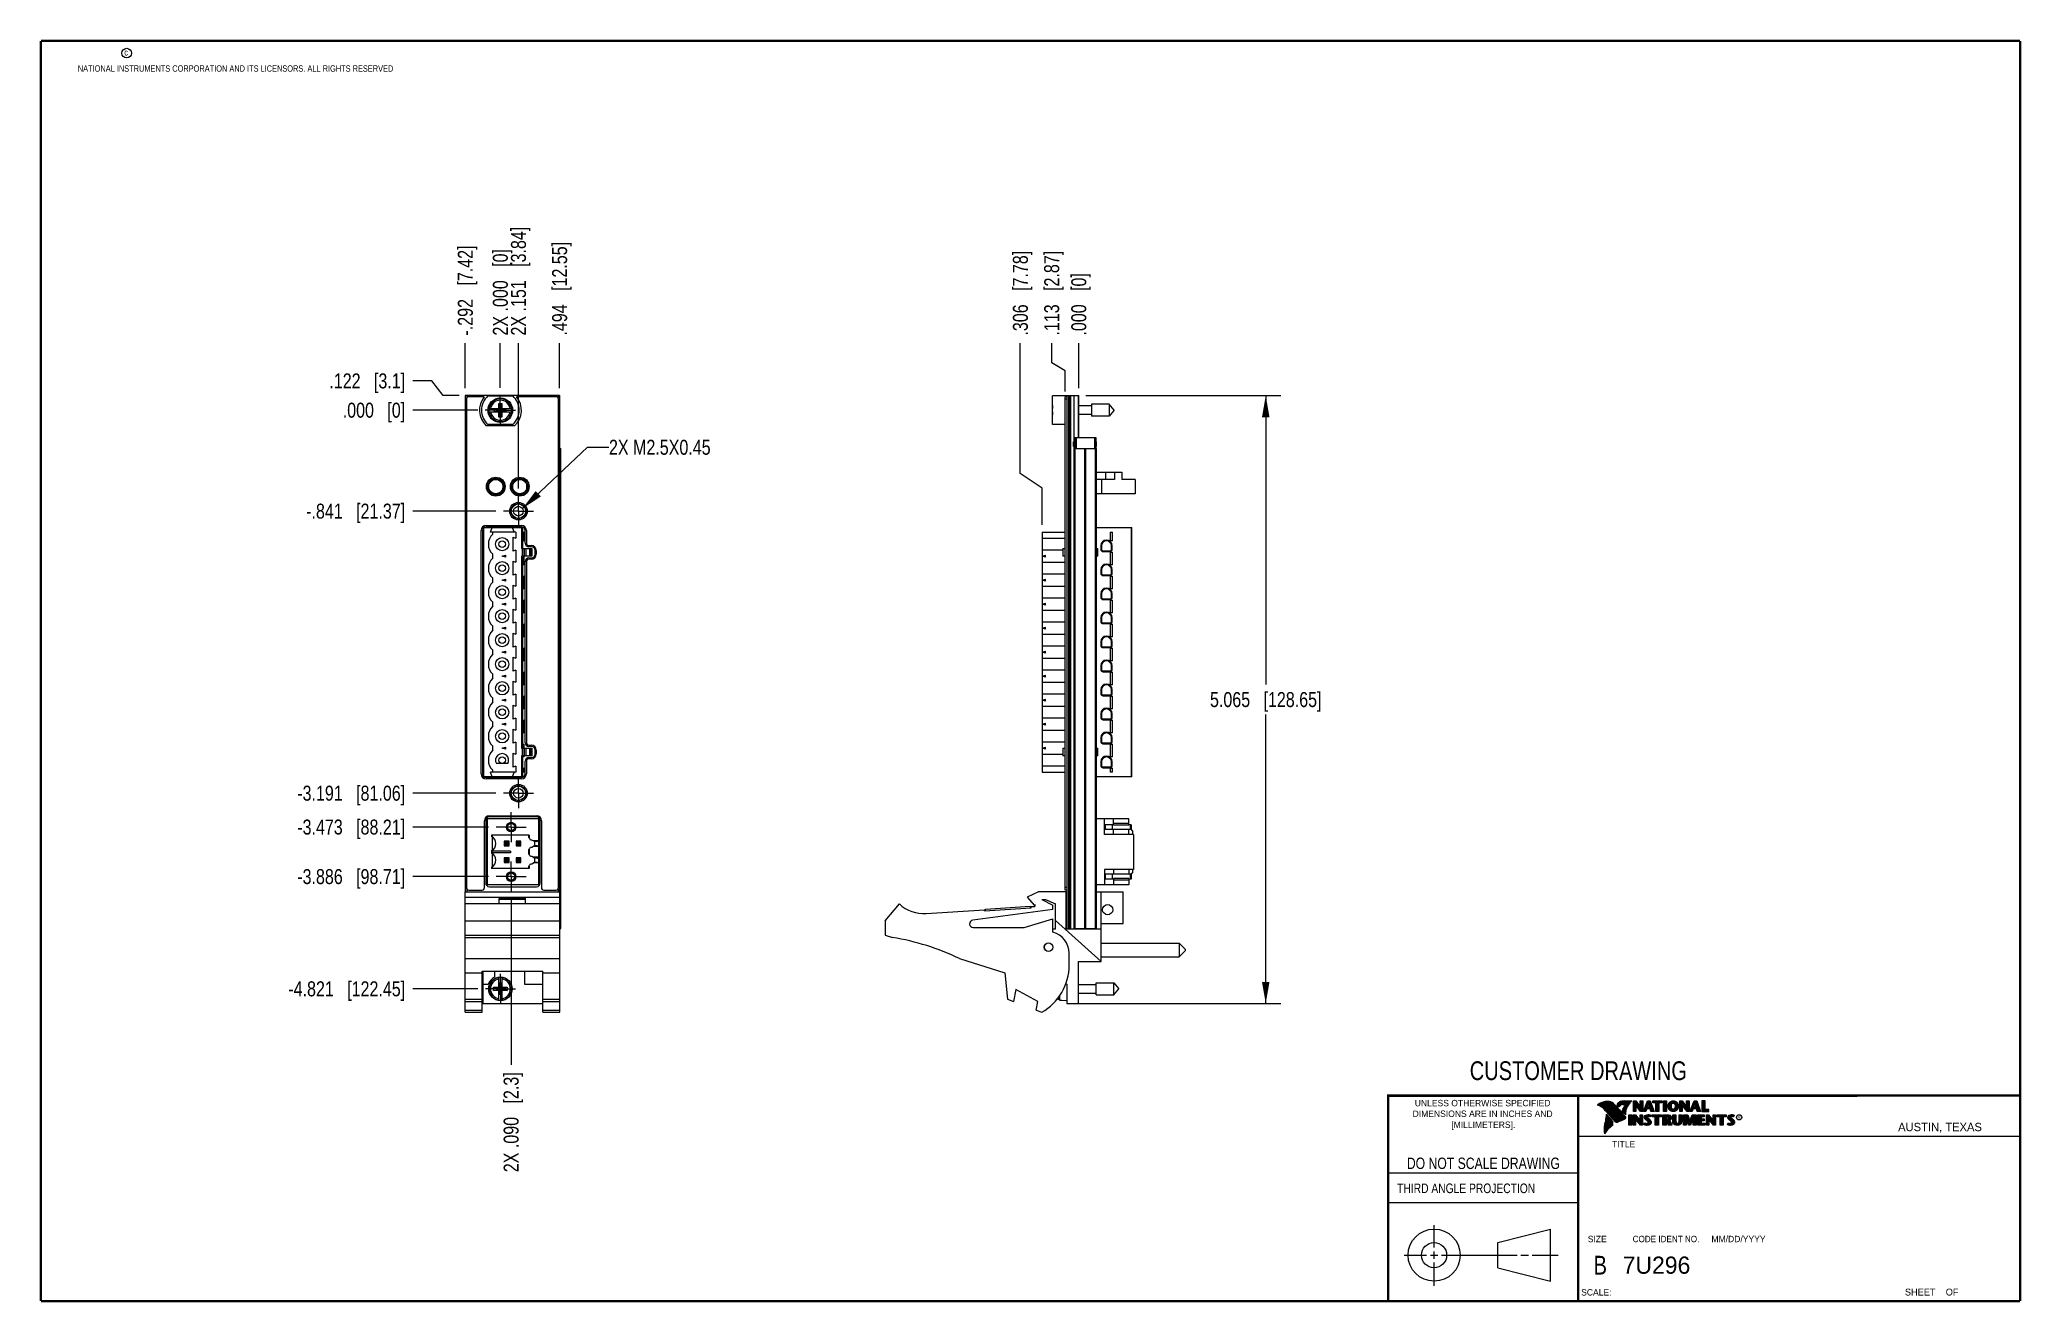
# Model space of a CAD drawing. Header units: inches. Extents: x 0.2 to 16.8, y 0.2 to 10.8.
import ezdxf

# ---------------------------------------------------------------- set-up
doc = ezdxf.new("R2010")
doc.units = ezdxf.units.IN
doc.header["$LTSCALE"] = 0.935
doc.header["$MEASUREMENT"] = 0
doc.linetypes.add('CENTER', pattern=[0.6, 0.375, -0.075, 0.075, -0.075])
doc.layers.get('0').update_dxf_attribs({"linetype": 'CONTINUOUS'})
for name, color, linetype in [('02___PRT_ALL_AXES', 7, 'CONTINUOUS'), ('DETAIL', 7, 'CONTINUOUS'), ('DIMENSIONS', 7, 'CONTINUOUS')]:
    doc.layers.add(name, color=color, linetype=linetype)
doc.styles.get("Standard").update_dxf_attribs({"font": 'txt', "width": 0.8})
doc.styles.add('TEXTSTYLE_2', font='txt')
doc.styles.add('TEXTSTYLE_3', font='txt', dxfattribs={"width": 0.95})
doc.dimstyles.new('DIMSTYLE_1', dxfattribs={"dimtxt": 0.125, "dimasz": 0.18, "dimexe": 0.18, "dimexo": 0.0625, "dimgap": 0.09, "dimtad": 0, "dimtih": 1, "dimtoh": 1, "dimdec": 3, "dimzin": 4, "dimdsep": 46, "dimtxsty": 'STANDARD', "dimblk": '_FILLED', "dimblk1": '_FILLED', "dimblk2": '_FILLED', "dimcen": 0.09, "dimadec": 0, "dimazin": 0, "dimtp": 0.01, "dimtm": 0.01, "dimtfac": 1, "dimtdec": 3, "dimtofl": 0, "dimtmove": 0, "dimatfit": 3, "dimldrblk": '_FILLED', "dimfxl": 1, "dimtolj": 1, "dimtzin": 4, "dimarcsym": 0})
doc.dimstyles.new('DIMSTYLE_2', dxfattribs={"dimtxt": 0.125, "dimasz": 0.18, "dimexe": 0.18, "dimexo": 0.0625, "dimgap": 0.09, "dimtad": 0, "dimtih": 1, "dimtoh": 1, "dimdec": 3, "dimzin": 4, "dimdsep": 46, "dimtxsty": 'STANDARD', "dimblk": '_FILLED', "dimblk1": '_FILLED', "dimblk2": '_FILLED', "dimcen": 0.09, "dimadec": 0, "dimazin": 0, "dimtp": 0.01, "dimtm": 0.01, "dimtfac": 1, "dimtdec": 3, "dimtofl": 0, "dimtmove": 0, "dimatfit": 3, "dimldrblk": '_FILLED', "dimfxl": 1, "dimtolj": 1, "dimtzin": 4, "dimarcsym": 0})
doc.dimstyles.get("Standard").update_dxf_attribs({"dimtxt": 0.125, "dimasz": 0.18, "dimexe": 0.18, "dimexo": 0.0625, "dimgap": 0.09, "dimtad": 0, "dimtih": 1, "dimtoh": 1, "dimdec": 3, "dimzin": 4, "dimdsep": 46, "dimtxsty": 'STANDARD', "dimblk": '_FILLED', "dimblk1": '_FILLED', "dimblk2": '_FILLED', "dimcen": 0.09, "dimadec": 0, "dimazin": 0, "dimtol": 1, "dimtp": 0.01, "dimtm": 0.01, "dimtfac": 1, "dimtdec": 3, "dimtofl": 0, "dimtmove": 0, "dimatfit": 3, "dimldrblk": '_FILLED', "dimfxl": 1, "dimtolj": 1, "dimtzin": 4, "dimarcsym": 0})

msp = doc.modelspace()

# ---------------------------------------------------------------- texts
at = {"color": 2, "linetype": 'CONTINUOUS', "attachment_point": 1, "line_spacing_factor": 0.9}
for s, insert, char_height, width in [('c', (0.946, 10.6893), 0.053, 0.0424), ('NATIONAL INSTRUMENTS CORPORATION AND ITS LICENSORS. ALL RIGHTS RESERVED', (0.5583, 10.5546), 0.053, 3.0104), ('THIRD ANGLE PROJECTION', (11.5564, 1.2384), 0.08, 1.408)]:
    msp.add_mtext(s, dxfattribs=dict(at, insert=insert, char_height=char_height, width=width))
at = {"color": 7, "linetype": 'CONTINUOUS', "attachment_point": 2, "line_spacing_factor": 0.9}
for s, insert, char_height, width in [('CUSTOMER DRAWING', (13.0668, 2.2564), 0.15625, 2), ('DO NOT SCALE DRAWING', (12.2754, 1.4542), 0.095, 1.52), ('B', (13.2497, 0.6361), 0.1562, 0.125)]:
    msp.add_mtext(s, dxfattribs=dict(at, insert=insert, char_height=char_height, width=width))
at = {"color": 2, "linetype": 'CONTINUOUS', "line_spacing_factor": 0.9}
for s, insert, char_height, width, attachment_point, style in [('DIMENSIONS ARE IN INCHES AND', (12.2688, 1.8465), 0.053254, 1.491112, 2, 'TEXTSTYLE_2'), ('UNLESS OTHERWISE SPECIFIED', (12.2688, 1.9352), 0.053254, 1.384604, 2, 'TEXTSTYLE_2'), ('[MILLIMETERS].', (12.2746, 1.7548), 0.053254, 0.745556, 2, 'TEXTSTYLE_2'), ('R', (14.3971, 1.8), 0.0217, 0.021738, 1, 'TEXTSTYLE_2'), ('AUSTIN, TEXAS', (15.7327, 1.7441), 0.069617, 0.905021, 1, 'TEXTSTYLE_2'), ('TITLE', (13.3474, 1.593), 0.05325, 0.26627, 1, 'TEXTSTYLE_2'), ('SIZE', (13.1451, 0.8027), 0.05325, 0.213016, 1, 'TEXTSTYLE_2'), ('CODE IDENT NO.', (13.7978, 0.8027), 0.053254, 0.708278, 2, 'TEXTSTYLE_3'), ('MM/DD/YYYY', (14.1765, 0.8027), 0.05325, 0.53254, 1, 'TEXTSTYLE_2'), ('SCALE:', (13.0904, 0.3585), 0.05325, 0.319524, 1, 'TEXTSTYLE_2'), ('SHEET    OF', (15.7892, 0.3625), 0.057262, 0.629882, 1, 'TEXTSTYLE_2')]:
    msp.add_mtext(s, dxfattribs=dict(at, insert=insert, char_height=char_height, width=width, attachment_point=attachment_point, style=style))
at = {"color": 7, "linetype": 'CONTINUOUS', "insert": (13.4363, 0.6298), "char_height": 0.14316, "width": 0.715775, "attachment_point": 1, "line_spacing_factor": 0.9, "style": 'TEXTSTYLE_2'}
msp.add_mtext('7U296', dxfattribs=at)
at = {"layer": 'DETAIL', "color": 2, "linetype": 'CONTINUOUS', "insert": (4.9861, 7.4349), "char_height": 0.125, "width": 1.2, "attachment_point": 1, "line_spacing_factor": 0.9}
msp.add_mtext('2X M2.5X0.45', dxfattribs=at)

# ---------------------------------------------------------------- blocks, each defined once
blk = doc.blocks.new('*D0')
at = {"layer": 'DIMENSIONS', "color": 2, "linetype": 'CONTINUOUS'}
for p, q in [((8.677, 8.075), (8.677, 8.241)), ((8.789, 8.009), (8.677, 8.075)), ((8.789, 7.836), (8.789, 8.009))]:
    blk.add_line(p, q, dxfattribs=at)
at = {"layer": 'DIMENSIONS', "color": 2, "linetype": 'CONTINUOUS', "insert": (8.614, 8.303), "char_height": 0.125, "width": 1.125, "attachment_point": 1, "rotation": 90, "line_spacing_factor": 0.9}
blk.add_mtext('.113{\\Ftxt.shx;\\W1.000000;\\H0.125000; }[2.87]', dxfattribs=at)
blk = doc.blocks.new('_FILLED')
at = {"color": 0, "linetype": 'BYBLOCK'}
blk.add_solid([(0, 0), (-1, 0.174), (-1, -0.174)], dxfattribs=at)
blk = doc.blocks.new('*D1')
at = {"layer": 'DIMENSIONS', "color": 2, "linetype": 'CONTINUOUS'}
blk.add_line((8.902, 7.866), (8.902, 8.241), dxfattribs=at)
at = {"layer": 'DIMENSIONS', "color": 2, "linetype": 'CONTINUOUS', "insert": (8.84, 8.303), "char_height": 0.125, "width": 0.825, "attachment_point": 1, "rotation": 90, "line_spacing_factor": 0.9}
blk.add_mtext('.000{\\Ftxt.shx;\\W1.000000;\\H0.125000; }[0]', dxfattribs=at)
blk = doc.blocks.new('*D2')
at = {"layer": 'DIMENSIONS', "color": 2, "linetype": 'CONTINUOUS'}
for p, q in [((8.415, 7.155), (8.415, 8.241)), ((8.596, 7.032), (8.415, 7.155)), ((8.596, 6.727), (8.596, 7.032))]:
    blk.add_line(p, q, dxfattribs=at)
at = {"layer": 'DIMENSIONS', "color": 2, "linetype": 'CONTINUOUS', "insert": (8.353, 8.303), "char_height": 0.125, "width": 1.125, "attachment_point": 1, "rotation": 90, "line_spacing_factor": 0.9}
blk.add_mtext('.306{\\Ftxt.shx;\\W1.000000;\\H0.125000; }[7.78]', dxfattribs=at)
blk = doc.blocks.new('*D3')
at = {"layer": 'DIMENSIONS', "color": 2, "linetype": 'CONTINUOUS'}
for p, q in [((8.96, 7.803), (10.586, 7.803)), ((10.461, 7.803), (10.461, 5.396)), ((10.461, 2.738), (10.461, 5.146)), ((8.865, 2.738), (10.586, 2.738))]:
    blk.add_line(p, q, dxfattribs=at)
at = {"layer": 'DIMENSIONS', "color": 2, "linetype": 'CONTINUOUS', "xscale": 0.18, "yscale": 0.18, "zscale": 0.18}
for p, rotation in [((10.461, 7.803), 90), ((10.461, 2.738), 270)]:
    blk.add_blockref('_FILLED', p, dxfattribs=dict(at, rotation=rotation))
at = {"layer": 'DIMENSIONS', "color": 2, "linetype": 'CONTINUOUS', "insert": (10.461, 5.333), "char_height": 0.125, "width": 1.425, "attachment_point": 2, "line_spacing_factor": 0.9}
blk.add_mtext('5.065{\\Ftxt.shx;\\W1.000000;\\H0.125000; }[128.65]', dxfattribs=at)
blk = doc.blocks.new('*D4')
at = {"layer": 'DIMENSIONS', "color": 2, "linetype": 'CONTINUOUS'}
for p, q in [((3.51, 7.926), (3.35, 7.926)), ((3.604, 7.803), (3.51, 7.926)), ((3.738, 7.803), (3.604, 7.803))]:
    blk.add_line(p, q, dxfattribs=at)
at = {"layer": 'DIMENSIONS', "color": 2, "linetype": 'CONTINUOUS', "insert": (3.287, 7.988), "char_height": 0.125, "width": 1.025, "attachment_point": 3, "line_spacing_factor": 0.9}
blk.add_mtext('.122{\\Ftxt.shx;\\W1.000000;\\H0.125000; }[3.1]', dxfattribs=at)
blk = doc.blocks.new('*D5')
at = {"layer": 'DIMENSIONS', "color": 2, "linetype": 'CONTINUOUS'}
blk.add_line((3.893, 7.681), (3.35, 7.681), dxfattribs=at)
at = {"layer": 'DIMENSIONS', "color": 2, "linetype": 'CONTINUOUS', "insert": (3.287, 7.744), "char_height": 0.125, "width": 0.825, "attachment_point": 3, "line_spacing_factor": 0.9}
blk.add_mtext('.000{\\Ftxt.shx;\\W1.000000;\\H0.125000; }[0]', dxfattribs=at)
blk = doc.blocks.new('*D6')
at = {"layer": 'DIMENSIONS', "color": 2, "linetype": 'CONTINUOUS'}
blk.add_line((4.044, 6.84), (3.35, 6.84), dxfattribs=at)
at = {"layer": 'DIMENSIONS', "color": 2, "linetype": 'CONTINUOUS', "insert": (3.287, 6.903), "char_height": 0.125, "width": 1.325, "attachment_point": 3, "line_spacing_factor": 0.9}
blk.add_mtext('-.841{\\Ftxt.shx;\\W1.000000;\\H0.125000; }[21.37]', dxfattribs=at)
blk = doc.blocks.new('*D7')
at = {"layer": 'DIMENSIONS', "color": 2, "linetype": 'CONTINUOUS'}
blk.add_line((4.044, 4.49), (3.35, 4.49), dxfattribs=at)
at = {"layer": 'DIMENSIONS', "color": 2, "linetype": 'CONTINUOUS', "insert": (3.287, 4.553), "char_height": 0.125, "width": 1.425, "attachment_point": 3, "line_spacing_factor": 0.9}
blk.add_mtext('-3.191{\\Ftxt.shx;\\W1.000000;\\H0.125000; }[81.06]', dxfattribs=at)
blk = doc.blocks.new('*D8')
at = {"layer": 'DIMENSIONS', "color": 2, "linetype": 'CONTINUOUS'}
blk.add_line((3.983, 4.208), (3.35, 4.208), dxfattribs=at)
at = {"layer": 'DIMENSIONS', "color": 2, "linetype": 'CONTINUOUS', "insert": (3.287, 4.271), "char_height": 0.125, "width": 1.425, "attachment_point": 3, "line_spacing_factor": 0.9}
blk.add_mtext('-3.473{\\Ftxt.shx;\\W1.000000;\\H0.125000; }[88.21]', dxfattribs=at)
blk = doc.blocks.new('*D9')
at = {"layer": 'DIMENSIONS', "color": 2, "linetype": 'CONTINUOUS'}
blk.add_line((3.983, 3.795), (3.35, 3.795), dxfattribs=at)
at = {"layer": 'DIMENSIONS', "color": 2, "linetype": 'CONTINUOUS', "insert": (3.287, 3.858), "char_height": 0.125, "width": 1.425, "attachment_point": 3, "line_spacing_factor": 0.9}
blk.add_mtext('-3.886{\\Ftxt.shx;\\W1.000000;\\H0.125000; }[98.71]', dxfattribs=at)
blk = doc.blocks.new('*D10')
at = {"layer": 'DIMENSIONS', "color": 2, "linetype": 'CONTINUOUS'}
blk.add_line((3.894, 2.86), (3.35, 2.86), dxfattribs=at)
at = {"layer": 'DIMENSIONS', "color": 2, "linetype": 'CONTINUOUS', "insert": (3.287, 2.923), "char_height": 0.125, "width": 1.525, "attachment_point": 3, "line_spacing_factor": 0.9}
blk.add_mtext('-4.821{\\Ftxt.shx;\\W1.000000;\\H0.125000; }[122.45]', dxfattribs=at)
blk = doc.blocks.new('*D11')
at = {"layer": 'DIMENSIONS', "color": 2, "linetype": 'CONTINUOUS'}
blk.add_line((4.231, 7.028), (4.231, 8.241), dxfattribs=at)
at = {"layer": 'DIMENSIONS', "color": 2, "linetype": 'CONTINUOUS', "insert": (4.169, 8.303), "char_height": 0.125, "width": 1.425, "attachment_point": 1, "rotation": 90, "line_spacing_factor": 0.9}
blk.add_mtext('2X .151{\\Ftxt.shx;\\W1.000000;\\H0.125000; }[3.84]', dxfattribs=at)
blk = doc.blocks.new('*D12')
at = {"layer": 'DIMENSIONS', "color": 2, "linetype": 'CONTINUOUS'}
blk.add_line((4.08, 7.869), (4.08, 8.241), dxfattribs=at)
at = {"layer": 'DIMENSIONS', "color": 2, "linetype": 'CONTINUOUS', "insert": (4.018, 8.303), "char_height": 0.125, "width": 1.125, "attachment_point": 1, "rotation": 90, "line_spacing_factor": 0.9}
blk.add_mtext('2X .000{\\Ftxt.shx;\\W1.000000;\\H0.125000; }[0]', dxfattribs=at)
blk = doc.blocks.new('*D13')
at = {"layer": 'DIMENSIONS', "color": 2, "linetype": 'CONTINUOUS'}
blk.add_line((4.574, 7.866), (4.574, 8.241), dxfattribs=at)
at = {"layer": 'DIMENSIONS', "color": 2, "linetype": 'CONTINUOUS', "insert": (4.512, 8.303), "char_height": 0.125, "width": 1.225, "attachment_point": 1, "rotation": 90, "line_spacing_factor": 0.9}
blk.add_mtext('.494{\\Ftxt.shx;\\W1.000000;\\H0.125000; }[12.55]', dxfattribs=at)
blk = doc.blocks.new('*D14')
at = {"layer": 'DIMENSIONS', "color": 2, "linetype": 'CONTINUOUS'}
blk.add_line((3.788, 7.866), (3.788, 8.241), dxfattribs=at)
at = {"layer": 'DIMENSIONS', "color": 2, "linetype": 'CONTINUOUS', "insert": (3.726, 8.303), "char_height": 0.125, "width": 1.225, "attachment_point": 1, "rotation": 90, "line_spacing_factor": 0.9}
blk.add_mtext('-.292{\\Ftxt.shx;\\W1.000000;\\H0.125000; }[7.42]', dxfattribs=at)
blk = doc.blocks.new('*D15')
at = {"layer": 'DIMENSIONS', "color": 2, "linetype": 'CONTINUOUS'}
blk.add_line((4.171, 3.607), (4.171, 2.228), dxfattribs=at)
at = {"layer": 'DIMENSIONS', "color": 2, "linetype": 'CONTINUOUS', "insert": (4.108, 2.165), "char_height": 0.125, "width": 1.325, "attachment_point": 3, "rotation": 90, "line_spacing_factor": 0.9}
blk.add_mtext('2X .090{\\Ftxt.shx;\\W1.000000;\\H0.125000; }[2.3]', dxfattribs=at)

# ---------------------------------------------------------------- dimensions: what is measured, and where the dimension line sits
at = {"layer": 'DIMENSIONS', "color": 2, "linetype": 'CONTINUOUS'}
for feature_location, offset, dtype, origin, text, picture, middle in [((4.2314, 7.0277), (0, 1.2131), 1, (4.0804, 7.8064), '2X <>', '*D11', (4.2314, 9.0158)), ((3.7884, 7.8658), (0, 0.375), 1, (4.0804, 7.8033), '-<>', '*D14', (3.7884, 8.9158)), ((4.0804057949, 7.86893), (0, 0.3719), 1, (4.0804057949, 7.80643), '2X <>', '*D12', (4.0804057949, 8.86583)), ((3.8938, 2.8604), (-0.5439, 0), 0, (3.9563, 7.6813), '-<>', '*D10', (2.2749, 2.8604)), ((4.0438, 4.4901), (-0.6939, 0), 0, (4.1063, 7.6813), '-<>', '*D7', (2.3249, 4.4901)), ((3.9832, 4.2084), (-0.6333, 0), 0, (4.0457, 7.6813), '-<>', '*D8', (2.3249, 4.2084)), ((3.9832, 3.795), (-0.6333, 0), 0, (4.0457, 7.6813), '-<>', '*D9', (2.3249, 3.795)), ((4.0438, 6.8401), (-0.6939, 0), 0, (4.1063, 7.6813), '-<>', '*D6', (2.4249, 6.8401)), ((4.1708, 3.6074), (0, -1.3795), 1, (4.0804, 7.5562), '2X <>', '*D15', (4.2828, 1.3241))]:
    dim = msp.add_ordinate_dim(feature_location=feature_location, offset=offset, dtype=dtype, origin=origin, text=text, dimstyle='DIMSTYLE_1', dxfattribs=at)
    dim.commit()
    dim.dimension.update_dxf_attribs({"geometry": picture, "text_midpoint": middle})
for feature_location, offset, dtype, origin, picture, middle in [((4.5744, 7.8658), (0, 0.375), 1, (4.0804, 7.8033), '*D13', (4.5744, 8.9158)), ((8.5960448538, 6.72732), (-0.180845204, 1.51351), 0, (8.9024464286, 6.66482), '*D2', (8.4151996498, 8.86583)), ((8.7894464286, 7.83583), (-0.1128018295, 0.405), 0, (8.9024464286, 7.80333), '*D0', (8.6766445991, 8.86583)), ((8.9024464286, 7.86583), (0, 0.375), 1, (8.9024464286, 7.80333), '*D1', (8.9024464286, 8.71583)), ((3.7379, 7.8033), (-0.388, 0.1225), 0, (3.9553, 7.6813), '*D4', (2.5249, 7.9258)), ((3.8928057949, 7.68133), (-0.5429, 0), 0, (3.9553057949, 7.68133), '*D5', (2.6249057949, 7.68133))]:
    dim = msp.add_ordinate_dim(feature_location=feature_location, offset=offset, dtype=dtype, origin=origin, dimstyle='DIMSTYLE_1', dxfattribs=at)
    dim.commit()
    dim.dimension.update_dxf_attribs({"geometry": picture, "text_midpoint": middle})
dim = msp.add_linear_dim(base=(10.4613, 2.7384), p1=(8.9599, 7.8033), p2=(8.8649, 2.7384), angle=270, dimstyle='DIMSTYLE_2', dxfattribs=at)
dim.commit()
dim.dimension.update_dxf_attribs({"geometry": '*D3', "text_midpoint": (10.3113, 5.2709), "dimtype": 160})

# ---------------------------------------------------------------- linework, layer by layer
at = {"color": 7, "linetype": 'CONTINUOUS'}
for p, q in [((3.7884, 7.8033), (3.7884, 3.6674)), ((4.5744, 7.8033), (3.7884, 7.8033)), ((3.7974, 7.7733), (3.7974, 3.7033)), ((3.9469, 7.7933), (3.8174, 7.7933)), ((3.9767, 7.7998), (4.1842, 7.7998)), ((4.5454, 7.7933), (4.2159, 7.7933)), ((4.5654, 3.7033), (4.5654, 7.7733)), ((4.5744, 7.8033), (4.5744, 3.6674)), ((8.6844, 7.5628), (8.6844, 7.7998)), ((8.8044, 7.7998), (8.6844, 7.7998)), ((8.7894, 3.6833), (8.7894, 7.7933)), ((8.8044, 7.7933), (8.7894, 7.7933)), ((8.8044, 3.3603), (8.8044, 7.8033)), ((8.8044, 7.8033), (8.9024, 7.8033)), ((8.8344, 7.8033), (8.8344, 3.3603)), ((8.8974, 7.8033), (8.8974, 7.4533)), ((8.9024, 7.4533), (8.9024, 7.8033)), ((3.9858, 7.6951), (4.0687, 7.6951)), ((3.9858, 7.6676), (4.0687, 7.6676)), ((4.0319, 7.6696), (4.0319, 7.693)), ((4.0319, 7.6696), (4.1289, 7.693)), ((4.0687, 7.693), (4.0319, 7.693)), ((4.0319, 7.693), (4.1289, 7.6696)), ((4.0319, 7.6696), (4.0687, 7.6696)), ((4.0666, 7.6242), (4.0942, 7.7384)), ((4.0666, 7.6951), (4.0666, 7.7384)), ((4.0942, 7.6242), (4.0666, 7.7384)), ((4.0666, 7.7384), (4.0942, 7.7384)), ((4.0666, 7.6242), (4.0666, 7.6676)), ((4.0942, 7.6242), (4.0666, 7.6242)), ((4.0687, 7.6951), (4.0687, 7.693)), ((4.0687, 7.6696), (4.0921, 7.693)), ((4.0921, 7.6696), (4.0687, 7.693)), ((4.0687, 7.6676), (4.0687, 7.6696)), ((4.0921, 7.6951), (4.0921, 7.693)), ((4.0921, 7.6951), (4.1751, 7.6951)), ((4.1289, 7.693), (4.0921, 7.693)), ((4.0921, 7.6676), (4.0921, 7.6696)), ((4.0921, 7.6696), (4.1289, 7.6696)), ((4.0921, 7.6676), (4.1751, 7.6676)), ((4.0942, 7.7384), (4.0942, 7.6951)), ((4.0942, 7.6676), (4.0942, 7.6242)), ((4.1289, 7.6696), (4.1289, 7.693)), ((8.6844, 7.6951), (8.6824, 7.6951)), ((8.6824, 7.6676), (8.6844, 7.6676)), ((9.0081, 7.7164), (8.9024, 7.7164)), ((9.0081, 7.6463), (8.9024, 7.6463)), ((9.0081, 7.7305), (9.0081, 7.6321)), ((9.1562, 7.7305), (9.0081, 7.7305)), ((9.1562, 7.6321), (9.0081, 7.6321)), ((9.1562, 7.7305), (9.1562, 7.6321)), ((9.1975, 7.6813), (9.1562, 7.7305)), ((9.1975, 7.6813), (9.1562, 7.6321)), ((4.1997, 7.5523), (3.9632, 7.5523)), ((4.1842, 7.5628), (3.9767, 7.5628)), ((8.7894, 7.5628), (8.6844, 7.5628)), ((8.8704, 7.4533), (8.8704, 7.3633)), ((8.8704, 7.4533), (9.0444, 7.4533)), ((9.0444, 7.4533), (9.0444, 7.3633)), ((4.5744, 7.3633), (4.5861, 7.3633)), ((4.5861, 3.3633), (4.5861, 7.3633)), ((8.8604, 7.4186), (8.8594, 7.4176)), ((8.8594, 7.3786), (8.8594, 7.4176)), ((8.8604, 7.3776), (8.8594, 7.3786)), ((8.8604, 7.4186), (8.8604, 7.3776)), ((8.8604, 7.4186), (8.8704, 7.4186)), ((8.8604, 7.3776), (8.8704, 7.3776)), ((8.8634, 3.3633), (8.8634, 7.3633)), ((8.8634, 7.3633), (9.0514, 7.3633)), ((9.0444, 7.4186), (9.0464, 7.4186)), ((9.0444, 7.3776), (9.0464, 7.3776)), ((9.0464, 7.3776), (9.0464, 7.4186)), ((9.0474, 7.4176), (9.0464, 7.4186)), ((9.0474, 7.3786), (9.0464, 7.3776)), ((9.0474, 7.4176), (9.0474, 7.3786)), ((9.0514, 3.3633), (9.0514, 7.3633)), ((4.0544, 7.1115), (4.0544, 7.1048)), ((4.0741, 7.1048), (4.0544, 7.1048)), ((4.2741, 7.1048), (4.2107, 7.1048)), ((9.0514, 7.1648), (9.2624, 7.1648)), ((9.1994, 7.1048), (9.0514, 7.1048)), ((9.1242, 7.1648), (9.1242, 7.1048)), ((9.1994, 7.1648), (9.1994, 7.1048)), ((9.2624, 7.1648), (9.2624, 7.1048)), ((9.3724, 7.1048), (9.2624, 7.1048)), ((9.3724, 7.1048), (9.3724, 6.9848)), ((3.9824, 7.0772), (3.9824, 7.0111)), ((4.0766, 6.9848), (4.0082, 6.9848)), ((4.1024, 7.0772), (4.1024, 7.0111)), ((4.1824, 7.0772), (4.1824, 7.0111)), ((4.2766, 6.9848), (4.2082, 6.9848)), ((4.3024, 7.0111), (4.3024, 7.0772)), ((9.3724, 6.9848), (9.0514, 6.9848)), ((3.9204, 4.6513), (3.9204, 6.6793)), ((3.9308, 6.6791), (3.9308, 4.6511)), ((3.9424, 4.6269), (3.9424, 6.7033)), ((3.9435, 6.7042), (4.2692, 6.7042)), ((3.9614, 6.7203), (4.2564, 6.7203)), ((4.2565, 6.7101), (3.9618, 6.7101)), ((3.9975, 6.6648), (4.0119, 6.7042)), ((4.2101, 6.6648), (3.9975, 6.6648)), ((4.0166, 6.6483), (4.0166, 6.6648)), ((4.18, 6.7042), (4.1944, 6.6648)), ((4.1834, 6.6235), (4.1834, 6.5062)), ((4.1834, 6.6235), (4.2101, 6.6142)), ((4.2101, 6.6648), (4.2101, 6.6142)), ((4.2692, 6.5278), (4.2692, 6.7042)), ((4.2692, 6.6648), (4.279, 6.6648)), ((4.279, 6.5924), (4.279, 6.6648)), ((4.2875, 6.5741), (4.2875, 6.6791)), ((4.2974, 6.6793), (4.2974, 6.5743)), ((8.596, 6.6648), (8.596, 4.6648)), ((8.596, 6.6648), (8.7894, 6.6648)), ((8.596, 6.6142), (8.7894, 6.6142)), ((9.0514, 6.7042), (9.3441, 6.7042)), ((9.163, 6.6648), (9.163, 6.5924)), ((9.163, 6.6648), (9.1827, 6.6648)), ((9.1827, 6.5924), (9.1827, 6.6648)), ((9.3441, 4.6254), (9.3441, 6.7042)), ((3.9424, 6.5924), (3.9308, 6.5924)), ((3.9424, 6.5373), (3.9308, 6.5373)), ((4.0166, 6.4483), (4.0166, 6.4813)), ((4.0954, 6.4648), (4.1249, 6.4727)), ((4.1249, 6.4569), (4.0954, 6.4648)), ((4.1249, 6.4727), (4.1249, 6.4569)), ((4.2101, 6.5154), (4.1834, 6.5062)), ((4.2101, 6.5154), (4.2101, 6.4142)), ((4.2574, 6.5278), (4.344, 6.5278)), ((4.344, 6.4648), (4.2574, 6.4648)), ((4.2646, 6.4648), (4.2646, 6.5278)), ((4.279, 6.5924), (4.2692, 6.5924)), ((4.2692, 4.8648), (4.2692, 6.4648)), ((4.279, 6.3924), (4.279, 6.4648)), ((4.3184, 6.5533), (4.3394, 6.5533)), ((4.3397, 6.5431), (4.3185, 6.5431)), ((4.3185, 6.4501), (4.3397, 6.4501)), ((4.344, 6.4648), (4.344, 6.5278)), ((4.3707, 6.4811), (4.3707, 6.5121)), ((4.3804, 6.5123), (4.3804, 6.4813)), ((8.7683, 6.5154), (8.596, 6.5154)), ((8.596, 6.4648), (8.6256, 6.4727)), ((8.6256, 6.4569), (8.596, 6.4648)), ((8.6256, 6.4569), (8.6256, 6.4727)), ((8.7683, 6.5278), (8.7683, 6.4648)), ((8.7683, 6.5278), (8.7894, 6.5278)), ((8.7894, 6.4648), (8.7683, 6.4648)), ((9.0514, 6.5278), (9.0617, 6.5278)), ((9.0617, 6.4648), (9.0514, 6.4648)), ((9.0853, 6.551), (9.0853, 6.5215)), ((9.0921, 6.551), (9.0921, 6.5215)), ((9.1039, 6.5097), (9.163, 6.5097)), ((9.1039, 6.5029), (9.163, 6.5029)), ((9.1827, 6.5924), (9.163, 6.5924)), ((9.163, 6.4979), (9.163, 6.3924)), ((9.163, 6.4979), (9.1827, 6.4979)), ((9.1748, 6.5215), (9.1748, 6.551)), ((9.1816, 6.5215), (9.1816, 6.551)), ((9.1827, 6.3924), (9.1827, 6.4979)), ((3.9424, 6.3924), (3.9308, 6.3924)), ((3.9424, 6.3373), (3.9308, 6.3373)), ((4.0166, 6.2483), (4.0166, 6.2813)), ((4.1834, 6.4235), (4.1834, 6.3062)), ((4.1834, 6.4235), (4.2101, 6.4142)), ((4.2101, 6.3154), (4.1834, 6.3062)), ((4.2101, 6.3154), (4.2101, 6.2142)), ((4.279, 6.3924), (4.2692, 6.3924)), ((4.2692, 6.2979), (4.279, 6.2979)), ((4.279, 6.1924), (4.279, 6.2979)), ((4.2875, 4.9111), (4.2875, 6.4191)), ((4.2974, 6.4193), (4.2974, 4.9113)), ((4.3394, 6.4403), (4.3184, 6.4403)), ((8.596, 6.4142), (8.7894, 6.4142)), ((8.7894, 6.3154), (8.596, 6.3154)), ((9.0853, 6.351), (9.0853, 6.3215)), ((9.0921, 6.351), (9.0921, 6.3215)), ((9.1039, 6.3097), (9.163, 6.3097)), ((9.1039, 6.3029), (9.163, 6.3029)), ((9.1827, 6.3924), (9.163, 6.3924)), ((9.163, 6.2979), (9.163, 6.1924)), ((9.163, 6.2979), (9.1827, 6.2979)), ((9.1748, 6.3215), (9.1748, 6.351)), ((9.1816, 6.3215), (9.1816, 6.351)), ((9.1827, 6.1924), (9.1827, 6.2979)), ((3.9424, 6.1924), (3.9308, 6.1924)), ((3.9424, 6.1373), (3.9308, 6.1373)), ((4.0954, 6.2648), (4.1249, 6.2727)), ((4.1249, 6.2569), (4.0954, 6.2648)), ((4.1249, 6.2727), (4.1249, 6.2569)), ((4.1834, 6.2235), (4.1834, 6.1062)), ((4.1834, 6.2235), (4.2101, 6.2142)), ((4.2101, 6.1154), (4.1834, 6.1062)), ((4.2101, 6.1154), (4.2101, 6.0142)), ((4.279, 6.1924), (4.2692, 6.1924)), ((8.596, 6.2648), (8.6256, 6.2727)), ((8.6256, 6.2569), (8.596, 6.2648)), ((8.596, 6.2142), (8.7894, 6.2142)), ((8.7894, 6.1154), (8.596, 6.1154)), ((8.6256, 6.2569), (8.6256, 6.2727)), ((9.0853, 6.151), (9.0853, 6.1215)), ((9.0921, 6.151), (9.0921, 6.1215)), ((9.1827, 6.1924), (9.163, 6.1924)), ((9.1748, 6.1215), (9.1748, 6.151)), ((9.1816, 6.1215), (9.1816, 6.151)), ((3.9424, 5.9924), (3.9308, 5.9924)), ((4.0166, 6.0483), (4.0166, 6.0813)), ((4.0954, 6.0648), (4.1249, 6.0727)), ((4.1249, 6.0569), (4.0954, 6.0648)), ((4.1249, 6.0727), (4.1249, 6.0569)), ((4.1834, 6.0235), (4.1834, 5.9062)), ((4.1834, 6.0235), (4.2101, 6.0142)), ((4.2692, 6.0979), (4.279, 6.0979)), ((4.279, 5.9924), (4.2692, 5.9924)), ((4.279, 5.9924), (4.279, 6.0979)), ((8.596, 6.0648), (8.6256, 6.0727)), ((8.6256, 6.0569), (8.596, 6.0648)), ((8.596, 6.0142), (8.7894, 6.0142)), ((8.6256, 6.0569), (8.6256, 6.0727)), ((9.0853, 5.951), (9.0853, 5.9215)), ((9.0921, 5.951), (9.0921, 5.9215)), ((9.1039, 6.1097), (9.163, 6.1097)), ((9.1039, 6.1029), (9.163, 6.1029)), ((9.163, 6.0979), (9.163, 5.9924)), ((9.163, 6.0979), (9.1827, 6.0979)), ((9.1827, 5.9924), (9.163, 5.9924)), ((9.1748, 5.9215), (9.1748, 5.951)), ((9.1816, 5.9215), (9.1816, 5.951)), ((9.1827, 5.9924), (9.1827, 6.0979)), ((3.9424, 5.9373), (3.9308, 5.9373)), ((3.9424, 5.7924), (3.9308, 5.7924)), ((4.0166, 5.8483), (4.0166, 5.8813)), ((4.0954, 5.8648), (4.1249, 5.8727)), ((4.1249, 5.8569), (4.0954, 5.8648)), ((4.1249, 5.8727), (4.1249, 5.8569)), ((4.2101, 5.9154), (4.1834, 5.9062)), ((4.1834, 5.8235), (4.1834, 5.7062)), ((4.1834, 5.8235), (4.2101, 5.8142)), ((4.2101, 5.9154), (4.2101, 5.8142)), ((4.2692, 5.8979), (4.279, 5.8979)), ((4.279, 5.7924), (4.2692, 5.7924)), ((4.279, 5.7924), (4.279, 5.8979)), ((8.7894, 5.9154), (8.596, 5.9154)), ((8.596, 5.8648), (8.6256, 5.8727)), ((8.6256, 5.8569), (8.596, 5.8648)), ((8.596, 5.8142), (8.7894, 5.8142)), ((8.6256, 5.8569), (8.6256, 5.8727)), ((9.1039, 5.9097), (9.163, 5.9097)), ((9.1039, 5.9029), (9.163, 5.9029)), ((9.163, 5.8979), (9.163, 5.7924)), ((9.163, 5.8979), (9.1827, 5.8979)), ((9.1827, 5.7924), (9.163, 5.7924)), ((9.1827, 5.7924), (9.1827, 5.8979)), ((3.9424, 5.7373), (3.9308, 5.7373)), ((4.0166, 5.6483), (4.0166, 5.6813)), ((4.0954, 5.6648), (4.1249, 5.6727)), ((4.1249, 5.6569), (4.0954, 5.6648)), ((4.1249, 5.6727), (4.1249, 5.6569)), ((4.2101, 5.7154), (4.1834, 5.7062)), ((4.1834, 5.6235), (4.1834, 5.5062)), ((4.1834, 5.6235), (4.2101, 5.6142)), ((4.2101, 5.7154), (4.2101, 5.6142)), ((4.2692, 5.6979), (4.279, 5.6979)), ((4.279, 5.5924), (4.279, 5.6979)), ((8.7894, 5.7154), (8.596, 5.7154)), ((8.596, 5.6648), (8.6256, 5.6727)), ((8.6256, 5.6569), (8.596, 5.6648)), ((8.6256, 5.6569), (8.6256, 5.6727)), ((9.0853, 5.751), (9.0853, 5.7215)), ((9.0921, 5.751), (9.0921, 5.7215)), ((9.1039, 5.7097), (9.163, 5.7097)), ((9.1039, 5.7029), (9.163, 5.7029)), ((9.163, 5.6979), (9.1827, 5.6979)), ((9.163, 5.6979), (9.163, 5.5924)), ((9.1748, 5.7215), (9.1748, 5.751)), ((9.1816, 5.7215), (9.1816, 5.751)), ((9.1827, 5.5924), (9.1827, 5.6979)), ((3.9424, 5.5924), (3.9308, 5.5924)), ((3.9424, 5.5373), (3.9308, 5.5373)), ((4.0166, 5.4483), (4.0166, 5.4813)), ((4.0954, 5.4648), (4.1249, 5.4727)), ((4.1249, 5.4569), (4.0954, 5.4648)), ((4.1249, 5.4727), (4.1249, 5.4569)), ((4.2101, 5.5154), (4.1834, 5.5062)), ((4.2101, 5.5154), (4.2101, 5.4142)), ((4.279, 5.5924), (4.2692, 5.5924)), ((4.2692, 5.4979), (4.279, 5.4979)), ((4.279, 5.3924), (4.279, 5.4979)), ((8.596, 5.6142), (8.7894, 5.6142)), ((8.7894, 5.5154), (8.596, 5.5154)), ((8.596, 5.4648), (8.6256, 5.4727)), ((8.6256, 5.4569), (8.596, 5.4648)), ((8.6256, 5.4569), (8.6256, 5.4727)), ((9.0853, 5.551), (9.0853, 5.5215)), ((9.0921, 5.551), (9.0921, 5.5215)), ((9.1039, 5.5097), (9.163, 5.5097)), ((9.1039, 5.5029), (9.163, 5.5029)), ((9.1827, 5.5924), (9.163, 5.5924)), ((9.163, 5.4979), (9.1827, 5.4979)), ((9.163, 5.4979), (9.163, 5.3924)), ((9.1748, 5.5215), (9.1748, 5.551)), ((9.1816, 5.5215), (9.1816, 5.551)), ((9.1827, 5.3924), (9.1827, 5.4979)), ((3.9424, 5.3924), (3.9308, 5.3924)), ((3.9424, 5.3373), (3.9308, 5.3373)), ((4.1834, 5.4235), (4.1834, 5.3062)), ((4.1834, 5.4235), (4.2101, 5.4142)), ((4.2101, 5.3154), (4.1834, 5.3062)), ((4.2101, 5.3154), (4.2101, 5.2142)), ((4.279, 5.3924), (4.2692, 5.3924)), ((4.2692, 5.2979), (4.279, 5.2979)), ((4.279, 5.1924), (4.279, 5.2979)), ((8.596, 5.4142), (8.7894, 5.4142)), ((8.7894, 5.3154), (8.596, 5.3154)), ((9.0853, 5.351), (9.0853, 5.3215)), ((9.0921, 5.351), (9.0921, 5.3215)), ((9.1039, 5.3097), (9.163, 5.3097)), ((9.1039, 5.3029), (9.163, 5.3029)), ((9.1827, 5.3924), (9.163, 5.3924)), ((9.163, 5.2979), (9.1827, 5.2979)), ((9.163, 5.2979), (9.163, 5.1924)), ((9.1748, 5.3215), (9.1748, 5.351)), ((9.1816, 5.3215), (9.1816, 5.351)), ((9.1827, 5.1924), (9.1827, 5.2979)), ((3.9424, 5.1924), (3.9308, 5.1924)), ((3.9424, 5.1373), (3.9308, 5.1373)), ((4.0166, 5.2483), (4.0166, 5.2813)), ((4.0954, 5.2648), (4.1249, 5.2727)), ((4.1249, 5.2569), (4.0954, 5.2648)), ((4.1249, 5.2727), (4.1249, 5.2569)), ((4.1834, 5.2235), (4.1834, 5.1062)), ((4.1834, 5.2235), (4.2101, 5.2142)), ((4.279, 5.1924), (4.2692, 5.1924)), ((8.596, 5.2648), (8.6256, 5.2727)), ((8.6256, 5.2569), (8.596, 5.2648)), ((8.596, 5.2142), (8.7894, 5.2142)), ((8.6256, 5.2569), (8.6256, 5.2727)), ((9.0853, 5.151), (9.0853, 5.1215)), ((9.0921, 5.151), (9.0921, 5.1215)), ((9.1827, 5.1924), (9.163, 5.1924)), ((9.1748, 5.1215), (9.1748, 5.151)), ((9.1816, 5.1215), (9.1816, 5.151)), ((3.9424, 4.9924), (3.9308, 4.9924)), ((4.0166, 5.0483), (4.0166, 5.0813)), ((4.0954, 5.0648), (4.1249, 5.0727)), ((4.1249, 5.0569), (4.0954, 5.0648)), ((4.1249, 5.0727), (4.1249, 5.0569)), ((4.2101, 5.1154), (4.1834, 5.1062)), ((4.1834, 5.0235), (4.2101, 5.0142)), ((4.1834, 5.0235), (4.1834, 4.9062)), ((4.2101, 5.1154), (4.2101, 5.0142)), ((4.2692, 5.0979), (4.279, 5.0979)), ((4.279, 4.9924), (4.2692, 4.9924)), ((4.279, 4.9924), (4.279, 5.0979)), ((8.7894, 5.1154), (8.596, 5.1154)), ((8.596, 5.0648), (8.6256, 5.0727)), ((8.6256, 5.0569), (8.596, 5.0648)), ((8.596, 5.0142), (8.7894, 5.0142)), ((8.6256, 5.0569), (8.6256, 5.0727)), ((9.1039, 5.1097), (9.163, 5.1097)), ((9.1039, 5.1029), (9.163, 5.1029)), ((9.163, 5.0979), (9.1827, 5.0979)), ((9.163, 5.0979), (9.163, 4.9924)), ((9.1827, 4.9924), (9.163, 4.9924)), ((9.1827, 4.9924), (9.1827, 5.0979)), ((3.9424, 4.9373), (3.9308, 4.9373)), ((3.9424, 4.7924), (3.9308, 4.7924)), ((4.0166, 4.8483), (4.0166, 4.8813)), ((4.0954, 4.8648), (4.1249, 4.8727)), ((4.1249, 4.8569), (4.0954, 4.8648)), ((4.1249, 4.8727), (4.1249, 4.8569)), ((4.2101, 4.9154), (4.1834, 4.9062)), ((4.1834, 4.8235), (4.2101, 4.8142)), ((4.1834, 4.8235), (4.1834, 4.7062)), ((4.2101, 4.9154), (4.2101, 4.8142)), ((4.2574, 4.8648), (4.344, 4.8648)), ((4.344, 4.8018), (4.2574, 4.8018)), ((4.2646, 4.8018), (4.2646, 4.8648)), ((4.2692, 4.8979), (4.279, 4.8979)), ((4.2692, 4.6254), (4.2692, 4.8018)), ((4.279, 4.7924), (4.2692, 4.7924)), ((4.279, 4.8648), (4.279, 4.8979)), ((4.279, 4.7924), (4.279, 4.8018)), ((4.3184, 4.8903), (4.3394, 4.8903)), ((4.3397, 4.8801), (4.3185, 4.8801)), ((4.344, 4.8018), (4.344, 4.8648)), ((4.3707, 4.8181), (4.3707, 4.8491)), ((4.3804, 4.8493), (4.3804, 4.8183)), ((8.7894, 4.9154), (8.596, 4.9154)), ((8.596, 4.8648), (8.6256, 4.8727)), ((8.6256, 4.8569), (8.596, 4.8648)), ((8.596, 4.8142), (8.7683, 4.8142)), ((8.6256, 4.8569), (8.6256, 4.8727)), ((8.7683, 4.8648), (8.7894, 4.8648)), ((8.7683, 4.8648), (8.7683, 4.8018)), ((8.7894, 4.8018), (8.7683, 4.8018)), ((9.0514, 4.8648), (9.0617, 4.8648)), ((9.0617, 4.8018), (9.0514, 4.8018)), ((9.0853, 4.951), (9.0853, 4.9215)), ((9.0921, 4.951), (9.0921, 4.9215)), ((9.1039, 4.9097), (9.163, 4.9097)), ((9.1039, 4.9029), (9.163, 4.9029)), ((9.163, 4.8979), (9.1827, 4.8979)), ((9.163, 4.8979), (9.163, 4.7924)), ((9.1827, 4.7924), (9.163, 4.7924)), ((9.1748, 4.9215), (9.1748, 4.951)), ((9.1816, 4.9215), (9.1816, 4.951)), ((9.1827, 4.7924), (9.1827, 4.8979)), ((3.9424, 4.7373), (3.9308, 4.7373)), ((4.2101, 4.6648), (3.9975, 4.6648)), ((4.0119, 4.6254), (3.9975, 4.6648)), ((4.0166, 4.6648), (4.0166, 4.6813)), ((4.1431, 4.7373), (4.0476, 4.7373)), ((4.1944, 4.6648), (4.18, 4.6254)), ((4.2101, 4.7154), (4.1834, 4.7062)), ((4.2101, 4.7154), (4.2101, 4.6648)), ((4.2692, 4.6979), (4.279, 4.6979)), ((4.279, 4.6648), (4.2692, 4.6648)), ((4.279, 4.6648), (4.279, 4.6979)), ((4.2875, 4.6511), (4.2875, 4.7561)), ((4.2974, 4.7563), (4.2974, 4.6513)), ((4.3394, 4.7773), (4.3184, 4.7773)), ((4.3185, 4.7871), (4.3397, 4.7871)), ((8.7894, 4.7154), (8.596, 4.7154)), ((8.596, 4.6648), (8.7894, 4.6648)), ((9.0853, 4.751), (9.0853, 4.7215)), ((9.0921, 4.751), (9.0921, 4.7215)), ((9.1039, 4.7097), (9.163, 4.7097)), ((9.1039, 4.7029), (9.163, 4.7029)), ((9.163, 4.6979), (9.1827, 4.6979)), ((9.163, 4.6979), (9.163, 4.6648)), ((9.1827, 4.6648), (9.163, 4.6648)), ((9.1748, 4.7215), (9.1748, 4.751)), ((9.1816, 4.7215), (9.1816, 4.751)), ((9.1827, 4.6648), (9.1827, 4.6979)), ((4.2692, 4.6254), (3.9444, 4.6254)), ((4.2564, 4.6103), (3.9614, 4.6103)), ((3.9618, 4.6201), (4.2565, 4.6201)), ((9.3441, 4.6254), (9.0514, 4.6254)), ((3.9894, 4.3023), (4.3824, 4.3023)), ((3.9484, 3.7033), (3.9484, 4.2613)), ((3.9584, 4.2609), (3.9584, 3.7421)), ((4.3991, 4.2773), (3.9631, 4.2773)), ((3.9739, 3.7261), (3.9739, 4.2773)), ((4.3824, 4.2921), (3.9897, 4.2921)), ((4.3199, 4.1395), (4.0078, 4.1395)), ((4.0078, 4.1395), (4.0078, 4.1294)), ((4.0133, 4.1395), (4.0133, 4.0086)), ((4.3145, 4.1395), (4.3145, 4.1234)), ((4.3199, 4.1395), (4.3199, 4.118)), ((4.3991, 4.2773), (4.3991, 3.7261)), ((4.4134, 3.7421), (4.4134, 4.2611)), ((4.4234, 4.2613), (4.4234, 3.7033)), ((9.3184, 4.2773), (9.0514, 4.2773)), ((9.1156, 4.1474), (9.1156, 4.2773)), ((9.3578, 4.1474), (9.1156, 4.1474)), ((9.1924, 4.2281), (9.1215, 4.2281)), ((9.1215, 4.2281), (9.1215, 4.1887)), ((9.3381, 4.1887), (9.1215, 4.1887)), ((9.1924, 4.2242), (9.1924, 4.2773)), ((9.3184, 4.2379), (9.1924, 4.2379)), ((9.3184, 4.2242), (9.1924, 4.2242)), ((9.1924, 4.1474), (9.1924, 4.1887)), ((9.3184, 4.2242), (9.3184, 4.2773)), ((9.3381, 4.2281), (9.3184, 4.2281)), ((9.3184, 4.1474), (9.3184, 4.1887)), ((9.3302, 4.2281), (9.3302, 4.1887)), ((9.3381, 4.2281), (9.3381, 4.1887)), ((9.3514, 4.1773), (9.3381, 4.1907)), ((9.3514, 4.1773), (9.3514, 4.1474)), ((9.3578, 4.1474), (9.3578, 3.856)), ((4.0078, 4.0118), (4.0078, 3.9916)), ((4.1639, 4.0086), (4.0095, 4.0086)), ((4.0095, 4.0086), (4.0095, 3.9948)), ((4.1639, 3.9948), (4.0095, 3.9948)), ((4.0133, 3.9948), (4.0133, 3.8639)), ((4.153, 4.0903), (4.1137, 4.0903)), ((4.1137, 4.0903), (4.1137, 4.0509)), ((4.1137, 4.0509), (4.153, 4.0509)), ((4.1491, 4.0864), (4.1176, 4.0864)), ((4.1176, 4.0864), (4.1176, 4.0549)), ((4.1491, 4.0549), (4.1176, 4.0549)), ((4.1282, 4.0864), (4.1282, 4.0549)), ((4.1386, 4.0864), (4.1386, 4.0549)), ((4.1491, 4.0864), (4.1491, 4.0549)), ((4.153, 4.0509), (4.153, 4.0903)), ((4.1639, 4.0086), (4.1639, 3.9948)), ((4.2515, 4.0903), (4.2121, 4.0903)), ((4.2121, 4.0903), (4.2121, 4.0509)), ((4.2121, 4.0509), (4.2515, 4.0509)), ((4.2475, 4.0864), (4.216, 4.0864)), ((4.216, 4.0864), (4.216, 4.0549)), ((4.2475, 4.0549), (4.216, 4.0549)), ((4.2266, 4.0864), (4.2266, 4.0549)), ((4.237, 4.0864), (4.237, 4.0549)), ((4.2475, 4.0864), (4.2475, 4.0549)), ((4.2515, 4.0509), (4.2515, 4.0903)), ((4.3145, 4.0178), (4.3145, 3.9856)), ((4.3199, 4.0232), (4.3199, 3.9802)), ((4.344, 4.1004), (4.3315, 4.1004)), ((4.3315, 4.0409), (4.344, 4.0409)), ((4.3663, 4.0875), (4.344, 4.1004)), ((4.344, 4.0409), (4.3663, 4.0537)), ((4.3991, 4.0946), (4.3539, 4.0946)), ((4.3991, 4.0466), (4.3539, 4.0466)), ((4.3849, 4.0875), (4.3663, 4.0875)), ((4.3663, 4.0537), (4.3849, 4.0537)), ((4.3683, 4.0549), (4.3683, 4.0864)), ((4.3849, 4.0875), (4.3973, 4.0946)), ((4.3849, 4.0537), (4.3973, 4.0466)), ((4.0078, 3.874), (4.0078, 3.8639)), ((4.3199, 3.8639), (4.0078, 3.8639)), ((4.153, 3.9525), (4.1137, 3.9525)), ((4.1137, 3.9525), (4.1137, 3.9131)), ((4.1137, 3.9131), (4.153, 3.9131)), ((4.1491, 3.9486), (4.1176, 3.9486)), ((4.1176, 3.9486), (4.1176, 3.9171)), ((4.1491, 3.9171), (4.1176, 3.9171)), ((4.1282, 3.9486), (4.1282, 3.9171)), ((4.1386, 3.9486), (4.1386, 3.9171)), ((4.1491, 3.9486), (4.1491, 3.9171)), ((4.153, 3.9131), (4.153, 3.9525)), ((4.2515, 3.9525), (4.2121, 3.9525)), ((4.2121, 3.9525), (4.2121, 3.9131)), ((4.2121, 3.9131), (4.2515, 3.9131)), ((4.2475, 3.9486), (4.216, 3.9486)), ((4.216, 3.9486), (4.216, 3.9171)), ((4.2475, 3.9171), (4.216, 3.9171)), ((4.2266, 3.9486), (4.2266, 3.9171)), ((4.237, 3.9486), (4.237, 3.9171)), ((4.2475, 3.9486), (4.2475, 3.9171)), ((4.2515, 3.9131), (4.2515, 3.9525)), ((4.3145, 3.88), (4.3145, 3.8639)), ((4.3199, 3.8854), (4.3199, 3.8639)), ((4.344, 3.9626), (4.3315, 3.9626)), ((4.3315, 3.9031), (4.344, 3.9031)), ((4.3663, 3.9497), (4.344, 3.9626)), ((4.344, 3.9031), (4.3663, 3.9159)), ((4.3991, 3.9568), (4.3539, 3.9568)), ((4.3991, 3.9088), (4.3539, 3.9088)), ((4.3849, 3.9497), (4.3663, 3.9497)), ((4.3663, 3.9159), (4.3849, 3.9159)), ((4.3683, 3.9171), (4.3683, 3.9486)), ((4.3849, 3.9497), (4.3973, 3.9568)), ((4.3849, 3.9159), (4.3973, 3.9088)), ((9.3578, 3.856), (9.1156, 3.856)), ((9.1156, 3.856), (9.1156, 3.7261)), ((9.3381, 3.8147), (9.1215, 3.8147)), ((9.1215, 3.8147), (9.1215, 3.7753)), ((9.1924, 3.856), (9.1924, 3.8147)), ((9.3184, 3.856), (9.3184, 3.8147)), ((9.3302, 3.8147), (9.3302, 3.7753)), ((9.3381, 3.8129), (9.3514, 3.8263)), ((9.3381, 3.8147), (9.3381, 3.7753)), ((9.3514, 3.856), (9.3514, 3.8263)), ((3.7874, 3.6674), (4.5754, 3.6674)), ((3.7874, 2.6654), (3.7874, 3.6674)), ((3.8174, 3.6833), (3.9284, 3.6833)), ((3.9739, 3.7263), (3.9628, 3.7263)), ((4.3991, 3.7261), (3.9739, 3.7261)), ((3.9894, 3.7111), (4.3824, 3.7111)), ((4.4434, 3.6833), (4.5454, 3.6833)), ((4.5754, 2.6654), (4.5754, 3.6674)), ((8.5674, 3.6674), (8.4724, 3.6244)), ((8.7974, 3.6674), (8.5674, 3.6674)), ((8.8044, 3.6833), (8.7894, 3.6833)), ((8.7974, 3.3574), (8.7974, 3.6674)), ((9.3184, 3.7261), (9.0514, 3.7261)), ((9.0514, 3.6674), (9.2724, 3.6674)), ((9.0884, 3.0884), (9.0884, 3.6674)), ((9.1924, 3.7753), (9.1215, 3.7753)), ((9.3184, 3.7793), (9.1924, 3.7793)), ((9.1924, 3.7793), (9.1924, 3.7261)), ((9.3184, 3.7656), (9.1924, 3.7656)), ((9.2724, 3.4044), (9.2724, 3.6674)), ((9.3184, 3.7793), (9.3184, 3.7261)), ((9.3381, 3.7753), (9.3184, 3.7753)), ((3.7874, 3.6244), (4.5754, 3.6244)), ((4.5754, 3.5674), (3.7874, 3.5674)), ((4.0714, 3.6144), (4.2914, 3.6144)), ((4.0714, 3.5674), (4.0714, 3.6144)), ((4.0714, 3.6074), (4.2914, 3.6074)), ((4.2914, 3.5674), (4.2914, 3.6144)), ((7.2874, 3.4274), (7.4074, 3.5674)), ((7.631, 3.4881), (8.1163, 3.5198)), ((8.6874, 3.5224), (8.0184, 3.4322)), ((8.117, 3.5099), (8.1163, 3.5198)), ((8.117, 3.5099), (8.5062, 3.5354)), ((8.1235, 3.5253), (8.4977, 3.5498)), ((8.1245, 3.5104), (8.1235, 3.5253)), ((8.4724, 3.6244), (8.5324, 3.5544)), ((8.4987, 3.5349), (8.4977, 3.5498)), ((8.5055, 3.5453), (8.5374, 3.5474)), ((8.5062, 3.5354), (8.5055, 3.5453)), ((8.5324, 3.5544), (8.5374, 3.562)), ((8.5374, 3.562), (8.5374, 3.5474)), ((8.5934, 3.6044), (8.6256, 3.6044)), ((8.5934, 3.6044), (8.6874, 3.5574)), ((8.6256, 3.6044), (8.7074, 3.5674)), ((8.6874, 3.5224), (8.6874, 3.5574)), ((8.7074, 3.3574), (8.7074, 3.5674)), ((3.7874, 3.4274), (4.5754, 3.4274)), ((3.7874, 3.3074), (4.5754, 3.3074)), ((4.5754, 3.3633), (4.5861, 3.3633)), ((7.2874, 3.4274), (7.2874, 3.3074)), ((7.2874, 3.3074), (7.3494, 3.2879)), ((8.0224, 3.3724), (8.4474, 3.3724)), ((8.4474, 3.3724), (8.6874, 3.4424)), ((8.6874, 3.3324), (8.6874, 3.4424)), ((8.7074, 3.3574), (8.6874, 3.3574)), ((9.0884, 3.0884), (8.7074, 3.429)), ((9.0884, 3.3574), (8.7974, 3.3574)), ((8.8044, 3.3603), (9.0444, 3.3603)), ((8.8634, 3.3633), (9.0514, 3.3633)), ((8.8704, 3.3633), (8.8704, 3.3603)), ((8.9024, 3.3603), (8.9024, 3.3574)), ((9.0444, 3.3633), (9.0444, 3.3603)), ((9.0884, 3.4044), (9.2724, 3.4044)), ((3.7874, 3.2879), (4.5754, 3.2879)), ((8.8224, 3.0574), (8.8224, 3.1581)), ((9.0884, 3.2422), (9.7384, 3.2422)), ((9.7884, 3.1922), (9.7384, 3.2422)), ((9.7384, 3.2422), (9.7384, 3.1272)), ((9.7884, 3.1772), (9.7384, 3.1272)), ((9.7884, 3.1922), (9.7884, 3.1772)), ((3.7874, 3.1121), (4.5754, 3.1121)), ((3.7874, 2.9924), (3.9294, 2.9924)), ((3.9294, 3.0077), (4.4334, 3.0077)), ((3.9294, 2.6654), (3.9294, 3.0077)), ((3.9354, 3.0077), (3.9354, 2.7384)), ((4.0324, 3.0077), (4.0324, 2.9578)), ((4.2824, 3.0077), (4.2824, 2.8984)), ((4.4334, 2.6654), (4.4334, 3.0077)), ((4.4334, 2.9924), (4.5754, 2.9924)), ((7.9074, 3.1121), (8.2874, 2.9924)), ((8.2874, 2.9924), (8.3074, 2.7754)), ((8.9004, 3.0884), (9.0884, 3.0884)), ((8.9004, 2.7384), (8.9004, 3.0884)), ((9.0884, 3.1272), (9.7384, 3.1272)), ((3.9354, 2.8984), (3.9792, 2.8984)), ((4.0243, 2.8466), (4.1385, 2.8742)), ((4.0243, 2.8742), (4.0676, 2.8742)), ((4.0243, 2.8742), (4.1385, 2.8466)), ((4.0243, 2.8466), (4.0243, 2.8742)), ((4.0676, 2.8466), (4.0243, 2.8466)), ((4.0676, 2.8721), (4.0676, 2.9551)), ((4.0676, 2.8721), (4.0697, 2.8721)), ((4.0676, 2.8487), (4.0697, 2.8487)), ((4.0676, 2.7658), (4.0676, 2.8487)), ((4.0931, 2.9089), (4.0697, 2.9089)), ((4.0931, 2.8119), (4.0697, 2.9089)), ((4.0697, 2.9089), (4.0697, 2.8721)), ((4.0697, 2.8119), (4.0931, 2.9089)), ((4.0931, 2.8487), (4.0697, 2.8721)), ((4.0697, 2.8487), (4.0931, 2.8721)), ((4.0697, 2.8487), (4.0697, 2.8119)), ((4.0931, 2.8119), (4.0697, 2.8119)), ((4.0931, 2.8721), (4.0931, 2.9089)), ((4.0952, 2.8721), (4.0931, 2.8721)), ((4.0952, 2.8487), (4.0931, 2.8487)), ((4.0931, 2.8119), (4.0931, 2.8487)), ((4.0952, 2.8721), (4.0952, 2.9551)), ((4.0952, 2.8742), (4.1385, 2.8742)), ((4.0952, 2.7658), (4.0952, 2.8487)), ((4.1385, 2.8466), (4.0952, 2.8466)), ((4.1385, 2.8742), (4.1385, 2.8466)), ((4.2824, 2.8984), (4.4334, 2.8984)), ((8.3774, 2.8562), (8.3574, 2.7562)), ((8.5614, 2.7562), (8.3774, 2.8562)), ((8.7956, 2.9042), (8.8024, 2.8984)), ((8.8024, 2.8984), (8.8024, 2.7384)), ((8.9004, 2.8955), (9.0461, 2.8955)), ((8.9004, 2.8254), (9.0461, 2.8254)), ((9.0461, 2.9096), (9.1942, 2.9096)), ((9.0461, 2.8112), (9.0461, 2.9096)), ((9.0461, 2.8112), (9.1942, 2.8112)), ((9.1942, 2.9096), (9.2355, 2.8604)), ((9.1942, 2.8112), (9.1942, 2.9096)), ((9.1942, 2.8112), (9.2355, 2.8604)), ((3.7874, 2.7754), (3.9294, 2.7754)), ((3.7874, 2.7562), (3.9294, 2.7562)), ((3.7874, 2.6833), (3.9294, 2.6833)), ((3.7874, 2.6654), (3.9294, 2.6654)), ((3.9354, 2.7384), (4.4334, 2.7384)), ((4.4334, 2.7754), (4.5754, 2.7754)), ((4.4334, 2.7562), (4.5754, 2.7562)), ((4.4334, 2.6833), (4.5754, 2.6833)), ((4.4334, 2.6654), (4.5754, 2.6654)), ((8.3074, 2.7754), (8.3574, 2.7562)), ((8.5468, 2.6833), (8.5614, 2.7562)), ((8.5468, 2.6833), (8.5934, 2.6654)), ((8.7453, 2.7667), (8.7611, 2.7658)), ((8.7611, 2.7658), (8.7611, 2.7648)), ((8.7611, 2.7648), (8.8024, 2.7624)), ((8.8024, 2.7384), (8.9004, 2.7384)), ((12.3963, 0.7462), (12.8358, 0.859)), ((12.8358, 0.4248), (12.8358, 0.859)), ((12.3963, 0.5362), (12.3963, 0.7462)), ((12.3963, 0.5362), (12.8358, 0.4248))]:
    msp.add_line(p, q, dxfattribs=at)
at = {"color": 9, "linetype": 'CONTINUOUS'}
for p, q in [((3.8004, 7.8033), (3.8004, 7.7839)), ((4.5624, 7.8033), (4.5624, 7.7839)), ((8.8044, 7.7733), (8.7894, 7.7733)), ((8.8164, 7.8033), (8.8164, 3.3603)), ((8.8224, 7.8033), (8.8224, 3.3603)), ((8.8633, 7.4186), (8.8633, 7.8033)), ((8.8804, 7.4533), (8.8804, 7.3633)), ((8.9024, 7.4688), (8.8974, 7.4688)), ((9.0344, 7.4533), (9.0344, 7.3633)), ((4.5774, 3.3633), (4.5774, 7.3633)), ((4.586, 3.3633), (4.586, 7.3633)), ((8.8633, 3.3603), (8.8633, 7.3776)), ((8.8724, 3.3633), (8.8724, 7.3633)), ((8.9543, 3.3633), (8.9543, 7.3633)), ((8.9606, 3.3633), (8.9606, 7.3633)), ((9.0425, 3.3633), (9.0425, 7.3633)), ((9.0932, 7.1048), (9.0932, 6.9848)), ((4.2574, 6.7042), (4.2574, 6.5278)), ((9.3382, 6.7042), (9.3382, 4.6254)), ((4.2574, 6.4648), (4.2574, 4.8648)), ((4.2627, 6.5278), (4.2627, 6.4648)), ((4.2684, 6.4648), (4.2684, 6.5278)), ((4.2798, 6.5278), (4.2798, 6.4648)), ((4.2965, 6.4648), (4.2965, 6.5278)), ((4.3246, 6.5278), (4.3246, 6.4648)), ((4.3321, 6.4648), (4.3321, 6.5278)), ((4.3425, 6.5278), (4.3425, 6.4648)), ((8.772, 6.4648), (8.772, 6.5278)), ((9.0617, 6.4648), (9.0617, 6.5278)), ((9.0853, 6.551), (9.0921, 6.551)), ((9.0921, 6.5215), (9.0853, 6.5215)), ((9.1039, 6.5029), (9.1039, 6.5097)), ((9.163, 6.5097), (9.163, 6.5029)), ((9.1748, 6.551), (9.1816, 6.551)), ((9.1816, 6.5215), (9.1748, 6.5215)), ((9.0853, 6.351), (9.0921, 6.351)), ((9.0921, 6.3215), (9.0853, 6.3215)), ((9.1039, 6.3029), (9.1039, 6.3097)), ((9.163, 6.3097), (9.163, 6.3029)), ((9.1748, 6.351), (9.1816, 6.351)), ((9.1816, 6.3215), (9.1748, 6.3215)), ((9.0853, 6.151), (9.0921, 6.151)), ((9.0921, 6.1215), (9.0853, 6.1215)), ((9.1748, 6.151), (9.1816, 6.151)), ((9.1816, 6.1215), (9.1748, 6.1215)), ((9.0853, 5.951), (9.0921, 5.951)), ((9.1039, 6.1029), (9.1039, 6.1097)), ((9.163, 6.1097), (9.163, 6.1029)), ((9.1748, 5.951), (9.1816, 5.951)), ((9.0921, 5.9215), (9.0853, 5.9215)), ((9.1039, 5.9029), (9.1039, 5.9097)), ((9.163, 5.9097), (9.163, 5.9029)), ((9.1816, 5.9215), (9.1748, 5.9215)), ((9.0853, 5.751), (9.0921, 5.751)), ((9.0921, 5.7215), (9.0853, 5.7215)), ((9.1039, 5.7029), (9.1039, 5.7097)), ((9.163, 5.7097), (9.163, 5.7029)), ((9.1748, 5.751), (9.1816, 5.751)), ((9.1816, 5.7215), (9.1748, 5.7215)), ((9.0853, 5.551), (9.0921, 5.551)), ((9.0921, 5.5215), (9.0853, 5.5215)), ((9.1039, 5.5029), (9.1039, 5.5097)), ((9.163, 5.5097), (9.163, 5.5029)), ((9.1748, 5.551), (9.1816, 5.551)), ((9.1816, 5.5215), (9.1748, 5.5215)), ((9.0853, 5.351), (9.0921, 5.351)), ((9.0921, 5.3215), (9.0853, 5.3215)), ((9.1039, 5.3029), (9.1039, 5.3097)), ((9.163, 5.3097), (9.163, 5.3029)), ((9.1748, 5.351), (9.1816, 5.351)), ((9.1816, 5.3215), (9.1748, 5.3215)), ((9.0853, 5.151), (9.0921, 5.151)), ((9.0921, 5.1215), (9.0853, 5.1215)), ((9.1748, 5.151), (9.1816, 5.151)), ((9.1816, 5.1215), (9.1748, 5.1215)), ((9.1039, 5.1029), (9.1039, 5.1097)), ((9.163, 5.1097), (9.163, 5.1029)), ((4.2574, 4.8018), (4.2574, 4.6254)), ((4.2627, 4.8648), (4.2627, 4.8018)), ((4.2684, 4.8018), (4.2684, 4.8648)), ((4.2798, 4.8648), (4.2798, 4.8018)), ((4.2965, 4.8018), (4.2965, 4.8648)), ((4.3246, 4.8648), (4.3246, 4.8018)), ((4.3321, 4.8018), (4.3321, 4.8648)), ((4.3425, 4.8648), (4.3425, 4.8018)), ((8.772, 4.8018), (8.772, 4.8648)), ((9.0617, 4.8018), (9.0617, 4.8648)), ((9.0853, 4.951), (9.0921, 4.951)), ((9.0921, 4.9215), (9.0853, 4.9215)), ((9.1039, 4.9029), (9.1039, 4.9097)), ((9.163, 4.9097), (9.163, 4.9029)), ((9.1748, 4.951), (9.1816, 4.951)), ((9.1816, 4.9215), (9.1748, 4.9215)), ((9.0853, 4.751), (9.0921, 4.751)), ((9.0921, 4.7215), (9.0853, 4.7215)), ((9.1039, 4.7029), (9.1039, 4.7097)), ((9.163, 4.7097), (9.163, 4.7029)), ((9.1748, 4.751), (9.1816, 4.751)), ((9.1816, 4.7215), (9.1748, 4.7215)), ((9.1806, 4.2281), (9.1806, 4.1887)), ((4.3932, 4.0923), (4.358, 4.0923)), ((4.3932, 4.049), (4.358, 4.049)), ((4.3932, 3.9545), (4.358, 3.9545)), ((4.3932, 3.9112), (4.358, 3.9112)), ((9.1806, 3.8147), (9.1806, 3.7753)), ((3.8004, 3.6928), (3.8004, 3.6674)), ((4.5624, 3.6928), (4.5624, 3.6674)), ((8.8044, 3.7033), (8.7894, 3.7033)), ((8.8804, 3.3633), (8.8804, 3.3603)), ((9.0344, 3.3633), (9.0344, 3.3603)), ((8.731, 2.7784), (8.731, 2.7856)), ((8.7453, 2.7667), (8.7453, 2.8056))]:
    msp.add_line(p, q, dxfattribs=at)
at = {"color": 2, "linetype": 'CONTINUOUS'}
for p, q in [((13.2311, 1.8934), (13.2311, 1.8949)), ((13.2347, 1.8921), (13.2347, 1.8972)), ((13.2382, 1.8907), (13.2382, 1.8994)), ((13.2418, 1.8892), (13.2418, 1.9015)), ((13.2453, 1.8876), (13.2453, 1.9035)), ((13.2489, 1.8858), (13.2489, 1.9054)), ((13.2524, 1.8839), (13.2524, 1.9069)), ((13.256, 1.8818), (13.256, 1.9084)), ((13.2596, 1.8796), (13.2596, 1.9098)), ((13.2631, 1.8772), (13.2631, 1.9111)), ((13.2667, 1.8747), (13.2667, 1.9124)), ((13.2702, 1.872), (13.2702, 1.9135)), ((13.2738, 1.869), (13.2738, 1.9146)), ((13.2773, 1.8658), (13.2773, 1.9155)), ((13.2809, 1.8624), (13.2809, 1.9164)), ((13.2844, 1.8587), (13.2844, 1.9173)), ((13.288, 1.8549), (13.288, 1.9181)), ((13.2915, 1.851), (13.2915, 1.9188)), ((13.2951, 1.8471), (13.2951, 1.9194)), ((13.2987, 1.8431), (13.2987, 1.9198)), ((13.3022, 1.8391), (13.3022, 1.92)), ((13.3058, 1.8351), (13.3058, 1.9201)), ((13.3093, 1.8311), (13.3093, 1.9201)), ((13.3129, 1.827), (13.3129, 1.9199)), ((13.3164, 1.8229), (13.3164, 1.9196)), ((13.32, 1.8188), (13.32, 1.9192)), ((13.3235, 1.8146), (13.3235, 1.9186)), ((13.3271, 1.8104), (13.3271, 1.9179)), ((13.3306, 1.8062), (13.3306, 1.9172)), ((13.3342, 1.802), (13.3342, 1.9163)), ((13.3378, 1.7978), (13.3378, 1.9151)), ((13.3413, 1.7937), (13.3413, 1.9138)), ((13.3449, 1.7897), (13.3449, 1.9122)), ((13.3484, 1.7856), (13.3484, 1.9103)), ((13.352, 1.7817), (13.352, 1.9081)), ((13.3555, 1.7778), (13.3555, 1.9055)), ((13.3591, 1.7739), (13.3591, 1.9026)), ((13.3626, 1.7701), (13.3626, 1.8991)), ((13.3662, 1.7663), (13.3662, 1.8952)), ((13.3697, 1.7625), (13.3697, 1.8915)), ((13.3733, 1.7588), (13.3733, 1.8878)), ((13.3769, 1.7556), (13.3769, 1.8841)), ((13.3804, 1.7529), (13.3804, 1.8803)), ((13.384, 1.7512), (13.384, 1.8766)), ((13.3875, 1.7509), (13.3875, 1.8728)), ((13.4022, 1.878), (13.3901, 1.8922)), ((13.3911, 1.7518), (13.3911, 1.8691)), ((13.4029, 1.881), (13.3927, 1.893)), ((13.3946, 1.8908), (13.3946, 1.8999)), ((13.3946, 1.7533), (13.3946, 1.8653)), ((13.3982, 1.8866), (13.3982, 1.9062)), ((13.3982, 1.7548), (13.3982, 1.8615)), ((13.4017, 1.8824), (13.4017, 1.9101)), ((13.4017, 1.7563), (13.4017, 1.8574)), ((13.4053, 1.8823), (13.4053, 1.9129)), ((13.4053, 1.7578), (13.4053, 1.8531)), ((13.4088, 1.8844), (13.4088, 1.915)), ((13.4088, 1.7593), (13.4088, 1.8488)), ((13.4124, 1.887), (13.4124, 1.9167)), ((13.4124, 1.7609), (13.4124, 1.8445)), ((13.4159, 1.89), (13.4159, 1.9182)), ((13.4159, 1.7625), (13.4159, 1.8402)), ((13.4195, 1.8937), (13.4195, 1.9193)), ((13.4195, 1.7641), (13.4195, 1.8359)), ((13.4231, 1.8964), (13.4231, 1.9203)), ((13.4231, 1.7657), (13.4231, 1.8316)), ((13.4266, 1.8982), (13.4266, 1.9209)), ((13.4266, 1.7674), (13.4266, 1.8273)), ((13.4302, 1.8995), (13.4302, 1.9214)), ((13.4302, 1.7691), (13.4302, 1.823)), ((13.4414, 1.8328), (13.4319, 1.8437)), ((13.4337, 1.8997), (13.4337, 1.922)), ((13.4337, 1.7708), (13.4337, 1.8187)), ((13.4433, 1.8344), (13.4349, 1.844)), ((13.4373, 1.8991), (13.4373, 1.9224)), ((13.4373, 1.8413), (13.4373, 1.8491)), ((13.4408, 1.898), (13.4408, 1.9228)), ((13.4408, 1.8372), (13.4408, 1.8572)), ((13.4444, 1.8972), (13.4444, 1.9231)), ((13.4444, 1.8331), (13.4444, 1.8665)), ((13.4479, 1.8969), (13.4479, 1.9234)), ((13.4479, 1.8288), (13.4479, 1.873)), ((13.4515, 1.8966), (13.4515, 1.9236)), ((13.4515, 1.8247), (13.4515, 1.8764)), ((13.4529, 1.9261), (13.5132, 1.9271)), ((13.453, 1.9236), (13.5067, 1.9245)), ((13.455, 1.8965), (13.455, 1.9237)), ((13.455, 1.8207), (13.455, 1.878)), ((13.4586, 1.8964), (13.4586, 1.9237)), ((13.4586, 1.8303), (13.4586, 1.879)), ((13.4622, 1.8957), (13.4622, 1.9238)), ((13.4622, 1.8535), (13.4622, 1.8795)), ((13.4657, 1.8935), (13.4657, 1.9238)), ((13.4657, 1.8636), (13.4657, 1.8798)), ((13.4693, 1.872), (13.4693, 1.9239)), ((13.4728, 1.8794), (13.4728, 1.9239)), ((13.4764, 1.8859), (13.4764, 1.924)), ((13.4799, 1.8919), (13.4799, 1.924)), ((13.4835, 1.8973), (13.4835, 1.9241)), ((13.487, 1.9023), (13.487, 1.9242)), ((13.4906, 1.9069), (13.4906, 1.9242)), ((13.4941, 1.9112), (13.4941, 1.9243)), ((13.4977, 1.9153), (13.4977, 1.9243)), ((13.5013, 1.9191), (13.5013, 1.9244)), ((13.5261, 1.9263), (13.5451, 1.9263)), ((13.5261, 1.839), (13.5261, 1.9263)), ((13.5466, 1.839), (13.5261, 1.839)), ((13.5286, 1.9237), (13.5439, 1.9237)), ((13.5286, 1.8415), (13.5286, 1.9237)), ((13.5441, 1.8415), (13.5286, 1.8415)), ((13.5332, 1.8415), (13.5332, 1.9237)), ((13.5367, 1.8415), (13.5367, 1.9237)), ((13.5402, 1.8415), (13.5402, 1.9237)), ((13.5441, 1.8976), (13.5437, 1.9237)), ((13.5439, 1.9237), (13.5854, 1.869)), ((13.5873, 1.8415), (13.5441, 1.8976)), ((13.5441, 1.8976), (13.5441, 1.8415)), ((13.5451, 1.9263), (13.5829, 1.8765)), ((13.586, 1.839), (13.5466, 1.8902)), ((13.5466, 1.8902), (13.5466, 1.839)), ((13.5471, 1.8936), (13.5471, 1.9194)), ((13.5506, 1.8891), (13.5506, 1.9149)), ((13.5541, 1.8846), (13.5541, 1.9103)), ((13.5576, 1.8801), (13.5576, 1.9057)), ((13.561, 1.8756), (13.561, 1.9011)), ((13.5645, 1.8711), (13.5645, 1.8965)), ((13.568, 1.8665), (13.568, 1.8919)), ((13.5715, 1.862), (13.5715, 1.8874)), ((13.575, 1.8575), (13.575, 1.8828)), ((13.5784, 1.853), (13.5784, 1.8782)), ((13.5819, 1.8485), (13.5819, 1.8736)), ((13.5829, 1.9263), (13.6036, 1.9263)), ((13.5829, 1.8765), (13.5829, 1.9263)), ((13.5854, 1.9237), (13.6011, 1.9237)), ((13.5854, 1.869), (13.5854, 1.9237)), ((13.5854, 1.844), (13.5854, 1.869)), ((13.6036, 1.839), (13.586, 1.839)), ((13.6011, 1.8415), (13.5873, 1.8415)), ((13.5889, 1.8415), (13.5889, 1.9237)), ((13.5923, 1.8415), (13.5923, 1.9237)), ((13.5958, 1.8415), (13.5958, 1.9237)), ((13.5993, 1.8415), (13.5993, 1.9237)), ((13.6011, 1.9237), (13.6011, 1.8415)), ((13.6036, 1.9263), (13.6036, 1.839)), ((13.6088, 1.839), (13.6444, 1.9262)), ((13.6294, 1.839), (13.6088, 1.839)), ((13.6125, 1.8415), (13.6461, 1.9237)), ((13.6277, 1.8415), (13.6125, 1.8415)), ((13.6167, 1.8415), (13.6167, 1.8516)), ((13.6201, 1.8415), (13.6201, 1.8601)), ((13.6236, 1.8415), (13.6236, 1.8686)), ((13.6271, 1.8415), (13.6271, 1.8771)), ((13.6361, 1.8623), (13.6277, 1.8415)), ((13.6378, 1.8598), (13.6294, 1.839)), ((13.6306, 1.8486), (13.6306, 1.8857)), ((13.634, 1.8573), (13.634, 1.8942)), ((13.6665, 1.8623), (13.6361, 1.8623)), ((13.6375, 1.8623), (13.6375, 1.9027)), ((13.6647, 1.8598), (13.6378, 1.8598)), ((13.6388, 1.8711), (13.65, 1.9073)), ((13.6639, 1.8711), (13.6388, 1.8711)), ((13.641, 1.8781), (13.641, 1.9112)), ((13.641, 1.8623), (13.641, 1.8711)), ((13.6423, 1.8736), (13.6519, 1.9048)), ((13.6606, 1.8736), (13.6423, 1.8736)), ((13.6444, 1.9262), (13.6664, 1.9262)), ((13.6445, 1.8893), (13.6445, 1.9197)), ((13.6445, 1.8623), (13.6445, 1.8711)), ((13.6461, 1.9237), (13.6647, 1.9237)), ((13.6479, 1.9006), (13.6479, 1.9237)), ((13.6479, 1.8623), (13.6479, 1.8711)), ((13.65, 1.9073), (13.6541, 1.9073)), ((13.6514, 1.9073), (13.6514, 1.9237)), ((13.6514, 1.8623), (13.6514, 1.8711)), ((13.6519, 1.9048), (13.6521, 1.9048)), ((13.6521, 1.9048), (13.6606, 1.8736)), ((13.6541, 1.9073), (13.6639, 1.8711)), ((13.6549, 1.9043), (13.6549, 1.9237)), ((13.6549, 1.8623), (13.6549, 1.8711)), ((13.6584, 1.8915), (13.6584, 1.9237)), ((13.6584, 1.8623), (13.6584, 1.8711)), ((13.6618, 1.8787), (13.6618, 1.9237)), ((13.6618, 1.8623), (13.6618, 1.8711)), ((13.6647, 1.9237), (13.6959, 1.8415)), ((13.6717, 1.839), (13.6647, 1.8598)), ((13.6653, 1.8623), (13.6653, 1.922)), ((13.6664, 1.9262), (13.6995, 1.839)), ((13.6735, 1.8415), (13.6665, 1.8623)), ((13.6688, 1.8555), (13.6688, 1.9128)), ((13.6995, 1.839), (13.6717, 1.839)), ((13.6723, 1.8452), (13.6723, 1.9037)), ((13.6959, 1.8415), (13.6735, 1.8415)), ((13.6757, 1.8415), (13.6757, 1.8945)), ((13.6792, 1.8415), (13.6792, 1.8854)), ((13.6827, 1.8415), (13.6827, 1.8762)), ((13.6862, 1.8415), (13.6862, 1.8671)), ((13.6866, 1.9262), (13.7634, 1.9262)), ((13.6866, 1.9099), (13.6866, 1.9262)), ((13.7118, 1.9099), (13.6866, 1.9099)), ((13.6891, 1.9237), (13.7609, 1.9237)), ((13.6891, 1.9125), (13.6891, 1.9237)), ((13.7143, 1.9125), (13.6891, 1.9125)), ((13.6896, 1.8415), (13.6896, 1.8579)), ((13.6931, 1.9125), (13.6931, 1.9237)), ((13.6931, 1.8415), (13.6931, 1.8488)), ((13.6966, 1.9125), (13.6966, 1.9237)), ((13.7001, 1.9125), (13.7001, 1.9237)), ((13.7035, 1.9125), (13.7035, 1.9237)), ((13.707, 1.9125), (13.707, 1.9237)), ((13.7105, 1.9125), (13.7105, 1.9237)), ((13.7118, 1.839), (13.7118, 1.9099)), ((13.7382, 1.839), (13.7118, 1.839)), ((13.7143, 1.9125), (13.714, 1.9237)), ((13.7143, 1.8415), (13.7143, 1.9125)), ((13.7357, 1.8415), (13.7143, 1.8415)), ((13.7174, 1.8415), (13.7174, 1.9237)), ((13.7209, 1.8415), (13.7209, 1.9237)), ((13.7244, 1.8415), (13.7244, 1.9237)), ((13.7279, 1.8415), (13.7279, 1.9237)), ((13.7313, 1.8415), (13.7313, 1.9237)), ((13.7357, 1.9125), (13.7348, 1.9237)), ((13.7609, 1.9125), (13.7357, 1.9125)), ((13.7357, 1.9125), (13.7357, 1.8415)), ((13.7634, 1.9099), (13.7382, 1.9099)), ((13.7382, 1.9099), (13.7382, 1.839)), ((13.7383, 1.9125), (13.7383, 1.9237)), ((13.7418, 1.9125), (13.7418, 1.9237)), ((13.7452, 1.9125), (13.7452, 1.9237)), ((13.7487, 1.9125), (13.7487, 1.9237)), ((13.7522, 1.9125), (13.7522, 1.9237)), ((13.7557, 1.9125), (13.7557, 1.9237)), ((13.7591, 1.9125), (13.7591, 1.9237)), ((13.7609, 1.9237), (13.7609, 1.9125)), ((13.7634, 1.9262), (13.7634, 1.9099)), ((13.7768, 1.9262), (13.8031, 1.9262)), ((13.7768, 1.839), (13.7768, 1.9262)), ((13.8031, 1.839), (13.7768, 1.839)), ((13.7794, 1.9237), (13.8006, 1.9237)), ((13.7794, 1.8415), (13.7794, 1.9237)), ((13.8006, 1.8415), (13.7794, 1.8415)), ((13.7835, 1.8415), (13.7835, 1.9237)), ((13.787, 1.8415), (13.787, 1.9237)), ((13.7904, 1.8415), (13.7904, 1.9237)), ((13.7939, 1.8415), (13.7939, 1.9237)), ((13.7974, 1.8415), (13.7974, 1.9237)), ((13.8006, 1.9237), (13.8006, 1.8415)), ((13.8031, 1.9262), (13.8031, 1.839)), ((13.8154, 1.8853), (13.8155, 1.8871)), ((13.8154, 1.8834), (13.8154, 1.8853)), ((13.8154, 1.8816), (13.8154, 1.8834)), ((13.8155, 1.8797), (13.8154, 1.8816)), ((13.8155, 1.8871), (13.8157, 1.8889)), ((13.8157, 1.8779), (13.8155, 1.8797)), ((13.8157, 1.8889), (13.8159, 1.8907)), ((13.8159, 1.876), (13.8157, 1.8779)), ((13.8159, 1.8907), (13.8161, 1.8924)), ((13.8162, 1.8742), (13.8159, 1.876)), ((13.8161, 1.8924), (13.8165, 1.8941)), ((13.8166, 1.8724), (13.8162, 1.8742)), ((13.8165, 1.8941), (13.8169, 1.8958)), ((13.817, 1.8706), (13.8166, 1.8724)), ((13.8169, 1.8958), (13.8174, 1.8975)), ((13.8174, 1.8689), (13.817, 1.8706)), ((13.8174, 1.8975), (13.8179, 1.8991)), ((13.8179, 1.8672), (13.8174, 1.8689)), ((13.8179, 1.8991), (13.8185, 1.9006)), ((13.8179, 1.8852), (13.818, 1.8869)), ((13.8179, 1.8834), (13.8179, 1.8852)), ((13.818, 1.8817), (13.8179, 1.8834)), ((13.8185, 1.8655), (13.8179, 1.8672)), ((13.818, 1.8869), (13.8182, 1.8886)), ((13.8181, 1.8799), (13.818, 1.8817)), ((13.8182, 1.8781), (13.8181, 1.8799)), ((13.8182, 1.8886), (13.8184, 1.8903)), ((13.8184, 1.8764), (13.8182, 1.8781)), ((13.8184, 1.8903), (13.8186, 1.892)), ((13.8187, 1.8746), (13.8184, 1.8764)), ((13.8185, 1.9006), (13.8191, 1.9021)), ((13.8191, 1.8639), (13.8185, 1.8655)), ((13.8186, 1.892), (13.819, 1.8936)), ((13.8191, 1.8729), (13.8187, 1.8746)), ((13.819, 1.8936), (13.8193, 1.8952)), ((13.8191, 1.9021), (13.8198, 1.9036)), ((13.8194, 1.8712), (13.8191, 1.8729)), ((13.8198, 1.8623), (13.8191, 1.8639)), ((13.8193, 1.8952), (13.8198, 1.8967)), ((13.8199, 1.8696), (13.8194, 1.8712)), ((13.8198, 1.9036), (13.8206, 1.9051)), ((13.8198, 1.8967), (13.8203, 1.8982)), ((13.8205, 1.8607), (13.8198, 1.8623)), ((13.8204, 1.8679), (13.8199, 1.8696)), ((13.8203, 1.8982), (13.8208, 1.8997)), ((13.8209, 1.8664), (13.8204, 1.8679)), ((13.8213, 1.8592), (13.8205, 1.8607)), ((13.8206, 1.9051), (13.8214, 1.9065)), ((13.8208, 1.8997), (13.8214, 1.9011)), ((13.8209, 1.8664), (13.8208, 1.8997)), ((13.8215, 1.8648), (13.8209, 1.8664)), ((13.8221, 1.8578), (13.8213, 1.8592)), ((13.8214, 1.9065), (13.8223, 1.9079)), ((13.8214, 1.9011), (13.8221, 1.9025)), ((13.8221, 1.8633), (13.8215, 1.8648)), ((13.8221, 1.9025), (13.8228, 1.9038)), ((13.8228, 1.8619), (13.8221, 1.8633)), ((13.823, 1.8563), (13.8221, 1.8578)), ((13.8223, 1.9079), (13.8232, 1.9092)), ((13.8228, 1.9038), (13.8236, 1.9052)), ((13.8235, 1.8604), (13.8228, 1.8619)), ((13.8239, 1.855), (13.823, 1.8563)), ((13.8232, 1.9092), (13.8243, 1.9106)), ((13.8243, 1.8591), (13.8235, 1.8604)), ((13.8236, 1.9052), (13.8244, 1.9065)), ((13.8249, 1.8536), (13.8239, 1.855)), ((13.8243, 1.9106), (13.8253, 1.9119)), ((13.8243, 1.8591), (13.8244, 1.9065)), ((13.8251, 1.8577), (13.8243, 1.8591)), ((13.8244, 1.9065), (13.8253, 1.9077)), ((13.826, 1.8523), (13.8249, 1.8536)), ((13.826, 1.8564), (13.8251, 1.8577)), ((13.8253, 1.9119), (13.8265, 1.9132)), ((13.8253, 1.9077), (13.8262, 1.909)), ((13.8269, 1.8552), (13.826, 1.8564)), ((13.8271, 1.8511), (13.826, 1.8523)), ((13.8262, 1.909), (13.8273, 1.9102)), ((13.8265, 1.9132), (13.8276, 1.9144)), ((13.8279, 1.854), (13.8269, 1.8552)), ((13.8282, 1.8499), (13.8271, 1.8511)), ((13.8273, 1.9102), (13.8283, 1.9114)), ((13.8276, 1.9144), (13.8288, 1.9156)), ((13.8279, 1.854), (13.8283, 1.9114)), ((13.8289, 1.8528), (13.8279, 1.854)), ((13.8294, 1.8487), (13.8282, 1.8499)), ((13.8283, 1.9114), (13.8294, 1.9126)), ((13.8288, 1.9156), (13.8301, 1.9167)), ((13.83, 1.8517), (13.8289, 1.8528)), ((13.8294, 1.9126), (13.8306, 1.9137)), ((13.8306, 1.8476), (13.8294, 1.8487)), ((13.8311, 1.8506), (13.83, 1.8517)), ((13.8301, 1.9167), (13.8314, 1.9178)), ((13.8306, 1.9137), (13.8318, 1.9148)), ((13.8319, 1.8466), (13.8306, 1.8476)), ((13.8311, 1.8506), (13.8318, 1.9148)), ((13.8323, 1.8496), (13.8311, 1.8506)), ((13.8314, 1.9178), (13.8327, 1.9188)), ((13.8318, 1.9148), (13.833, 1.9158)), ((13.8332, 1.8456), (13.8319, 1.8466)), ((13.8335, 1.8486), (13.8323, 1.8496)), ((13.8327, 1.9188), (13.834, 1.9198)), ((13.833, 1.9158), (13.8342, 1.9168)), ((13.8346, 1.8447), (13.8332, 1.8456)), ((13.8347, 1.8477), (13.8335, 1.8486)), ((13.834, 1.9198), (13.8354, 1.9207)), ((13.8342, 1.9168), (13.8355, 1.9177)), ((13.836, 1.8438), (13.8346, 1.8447)), ((13.8347, 1.8477), (13.8355, 1.9177)), ((13.836, 1.8468), (13.8347, 1.8477)), ((13.8354, 1.9207), (13.8368, 1.9215)), ((13.8355, 1.9177), (13.8368, 1.9185)), ((13.8373, 1.846), (13.836, 1.8468)), ((13.8374, 1.843), (13.836, 1.8438)), ((13.8368, 1.9215), (13.8382, 1.9223)), ((13.8368, 1.9185), (13.8381, 1.9193)), ((13.8386, 1.8452), (13.8373, 1.846)), ((13.839, 1.8423), (13.8374, 1.843)), ((13.8381, 1.9193), (13.8394, 1.92)), ((13.8386, 1.8452), (13.8381, 1.9193)), ((13.8382, 1.9223), (13.8397, 1.923)), ((13.84, 1.8445), (13.8386, 1.8452)), ((13.8405, 1.8416), (13.839, 1.8423)), ((13.8394, 1.92), (13.8408, 1.9207)), ((13.8397, 1.923), (13.8412, 1.9237)), ((13.8397, 1.8857), (13.8398, 1.8868)), ((13.8397, 1.8845), (13.8397, 1.8857)), ((13.8397, 1.8833), (13.8397, 1.8845)), ((13.8397, 1.8821), (13.8397, 1.8833)), ((13.8397, 1.8809), (13.8397, 1.8821)), ((13.8398, 1.8796), (13.8397, 1.8809)), ((13.8398, 1.8868), (13.8399, 1.888)), ((13.8399, 1.8784), (13.8398, 1.8796)), ((13.8399, 1.888), (13.84, 1.8891)), ((13.84, 1.8773), (13.8399, 1.8784)), ((13.84, 1.8891), (13.8401, 1.8902)), ((13.8401, 1.8761), (13.84, 1.8773)), ((13.8415, 1.8439), (13.84, 1.8445)), ((13.8401, 1.8902), (13.8402, 1.8913)), ((13.8402, 1.8749), (13.8401, 1.8761)), ((13.8402, 1.8913), (13.8403, 1.8924)), ((13.8404, 1.8738), (13.8402, 1.8749)), ((13.8403, 1.8924), (13.8405, 1.8934)), ((13.8405, 1.8727), (13.8404, 1.8738)), ((13.8405, 1.8934), (13.8407, 1.8944)), ((13.8407, 1.8716), (13.8405, 1.8727)), ((13.8421, 1.8409), (13.8405, 1.8416)), ((13.8407, 1.8944), (13.8409, 1.8954)), ((13.841, 1.8706), (13.8407, 1.8716)), ((13.8408, 1.9207), (13.8422, 1.9213)), ((13.8409, 1.8954), (13.8411, 1.8963)), ((13.8412, 1.8696), (13.841, 1.8706)), ((13.8411, 1.8963), (13.8414, 1.8972)), ((13.8412, 1.9237), (13.8427, 1.9243)), ((13.8414, 1.8686), (13.8412, 1.8696)), ((13.8414, 1.8972), (13.8416, 1.8981)), ((13.8417, 1.8677), (13.8414, 1.8686)), ((13.8415, 1.8439), (13.8417, 1.8678)), ((13.843, 1.8433), (13.8415, 1.8439)), ((13.8416, 1.8981), (13.8419, 1.899)), ((13.842, 1.8667), (13.8417, 1.8677)), ((13.8419, 1.899), (13.8422, 1.8999)), ((13.842, 1.8991), (13.8422, 1.9213)), ((13.8423, 1.8658), (13.842, 1.8667)), ((13.8438, 1.8404), (13.8421, 1.8409)), ((13.8422, 1.9213), (13.8436, 1.9219)), ((13.8422, 1.8999), (13.8426, 1.9007)), ((13.8422, 1.8844), (13.8423, 1.8856)), ((13.8422, 1.8833), (13.8422, 1.8844)), ((13.8422, 1.8821), (13.8422, 1.8833)), ((13.8423, 1.8809), (13.8422, 1.8821)), ((13.8423, 1.8867), (13.8424, 1.8878)), ((13.8423, 1.8856), (13.8423, 1.8867)), ((13.8423, 1.8798), (13.8423, 1.8809)), ((13.8424, 1.8786), (13.8423, 1.8798)), ((13.8427, 1.865), (13.8423, 1.8658)), ((13.8424, 1.8878), (13.8425, 1.8889)), ((13.8425, 1.8775), (13.8424, 1.8786)), ((13.8425, 1.8889), (13.8426, 1.89)), ((13.8426, 1.8764), (13.8425, 1.8775)), ((13.8426, 1.9007), (13.843, 1.9016)), ((13.8426, 1.89), (13.8427, 1.891)), ((13.8427, 1.8753), (13.8426, 1.8764)), ((13.8427, 1.9243), (13.8443, 1.9248)), ((13.8427, 1.891), (13.8428, 1.892)), ((13.8429, 1.8742), (13.8427, 1.8753)), ((13.8431, 1.8641), (13.8427, 1.865)), ((13.8428, 1.892), (13.843, 1.893)), ((13.843, 1.8731), (13.8429, 1.8742)), ((13.843, 1.9016), (13.8434, 1.9024)), ((13.843, 1.893), (13.8432, 1.8939)), ((13.8432, 1.8721), (13.843, 1.8731)), ((13.8445, 1.8428), (13.843, 1.8433)), ((13.8434, 1.8633), (13.8431, 1.8641)), ((13.8432, 1.8939), (13.8434, 1.8948)), ((13.8434, 1.8712), (13.8432, 1.8721)), ((13.8434, 1.9024), (13.8438, 1.9032)), ((13.8434, 1.8948), (13.8436, 1.8957)), ((13.8436, 1.8702), (13.8434, 1.8712)), ((13.8439, 1.8625), (13.8434, 1.8633)), ((13.8436, 1.9219), (13.8451, 1.9224)), ((13.8436, 1.8957), (13.8438, 1.8965)), ((13.8439, 1.8693), (13.8436, 1.8702)), ((13.8438, 1.9032), (13.8443, 1.904)), ((13.8438, 1.8965), (13.844, 1.8974)), ((13.8455, 1.8399), (13.8438, 1.8404)), ((13.8441, 1.8684), (13.8439, 1.8693)), ((13.8443, 1.8617), (13.8439, 1.8625)), ((13.844, 1.8974), (13.8443, 1.8982)), ((13.8444, 1.8676), (13.8441, 1.8684)), ((13.8443, 1.9248), (13.8459, 1.9253)), ((13.8443, 1.904), (13.8447, 1.9047)), ((13.8443, 1.8982), (13.8446, 1.899)), ((13.8448, 1.8609), (13.8443, 1.8617)), ((13.8447, 1.8667), (13.8444, 1.8676)), ((13.8462, 1.8423), (13.8445, 1.8428)), ((13.8446, 1.899), (13.8449, 1.8997)), ((13.8447, 1.9047), (13.8453, 1.9055)), ((13.845, 1.8659), (13.8447, 1.8667)), ((13.8453, 1.8602), (13.8448, 1.8609)), ((13.8449, 1.8997), (13.8453, 1.9005)), ((13.8454, 1.8651), (13.845, 1.8659)), ((13.8451, 1.9224), (13.8466, 1.9229)), ((13.8453, 1.9055), (13.8451, 1.9224)), ((13.8453, 1.9055), (13.8458, 1.9062)), ((13.8453, 1.9005), (13.8456, 1.9012)), ((13.8458, 1.8595), (13.8453, 1.8602)), ((13.8457, 1.8644), (13.8454, 1.8651)), ((13.8473, 1.8395), (13.8455, 1.8399)), ((13.8456, 1.9012), (13.846, 1.902)), ((13.8461, 1.8637), (13.8457, 1.8644)), ((13.8458, 1.9062), (13.8464, 1.9068)), ((13.8464, 1.8588), (13.8458, 1.8595)), ((13.846, 1.8424), (13.8458, 1.8595)), ((13.8459, 1.9253), (13.8476, 1.9257)), ((13.846, 1.902), (13.8464, 1.9027)), ((13.8465, 1.863), (13.8461, 1.8637)), ((13.8478, 1.8419), (13.8462, 1.8423)), ((13.8464, 1.9068), (13.847, 1.9074)), ((13.8464, 1.9027), (13.8468, 1.9033)), ((13.847, 1.8581), (13.8464, 1.8588)), ((13.8469, 1.8623), (13.8465, 1.863)), ((13.8466, 1.9229), (13.8481, 1.9233)), ((13.8468, 1.9033), (13.8473, 1.9039)), ((13.8473, 1.8617), (13.8469, 1.8623)), ((13.847, 1.9074), (13.8477, 1.908)), ((13.8477, 1.8575), (13.847, 1.8581)), ((13.8473, 1.9039), (13.8478, 1.9045)), ((13.8478, 1.8611), (13.8473, 1.8617)), ((13.8491, 1.8391), (13.8473, 1.8395)), ((13.8476, 1.9257), (13.8492, 1.9261)), ((13.8477, 1.908), (13.8483, 1.9086)), ((13.8483, 1.857), (13.8477, 1.8575)), ((13.8478, 1.9045), (13.8482, 1.9051)), ((13.8483, 1.8605), (13.8478, 1.8611)), ((13.8495, 1.8416), (13.8478, 1.8419)), ((13.8481, 1.9233), (13.8497, 1.9236)), ((13.8482, 1.9051), (13.8488, 1.9056)), ((13.8483, 1.9086), (13.849, 1.9091)), ((13.8488, 1.8599), (13.8483, 1.8605)), ((13.849, 1.8564), (13.8483, 1.857)), ((13.8488, 1.9056), (13.8493, 1.9061)), ((13.8494, 1.8594), (13.8488, 1.8599)), ((13.849, 1.9091), (13.8497, 1.9095)), ((13.8498, 1.8559), (13.849, 1.8564)), ((13.8509, 1.8388), (13.8491, 1.8391)), ((13.8492, 1.9261), (13.8509, 1.9264)), ((13.8493, 1.9061), (13.8498, 1.9065)), ((13.8499, 1.8589), (13.8494, 1.8594)), ((13.8495, 1.9094), (13.8495, 1.9236)), ((13.8495, 1.8416), (13.8495, 1.8561)), ((13.8513, 1.8413), (13.8495, 1.8416)), ((13.8497, 1.9236), (13.8513, 1.9239)), ((13.8497, 1.9095), (13.8505, 1.9099)), ((13.8498, 1.9065), (13.8504, 1.9069)), ((13.8505, 1.8555), (13.8498, 1.8559)), ((13.8505, 1.8585), (13.8499, 1.8589)), ((13.8504, 1.9069), (13.851, 1.9073)), ((13.8505, 1.9099), (13.8512, 1.9103)), ((13.8511, 1.8581), (13.8505, 1.8585)), ((13.8513, 1.8551), (13.8505, 1.8555)), ((13.8509, 1.9264), (13.8527, 1.9266)), ((13.8528, 1.8386), (13.8509, 1.8388)), ((13.851, 1.9073), (13.8516, 1.9077)), ((13.8518, 1.8577), (13.8511, 1.8581)), ((13.8512, 1.9103), (13.852, 1.9106)), ((13.8513, 1.9239), (13.853, 1.9241)), ((13.8521, 1.8547), (13.8513, 1.8551)), ((13.853, 1.8411), (13.8513, 1.8413)), ((13.8516, 1.9077), (13.8523, 1.908)), ((13.8524, 1.8574), (13.8518, 1.8577)), ((13.852, 1.9106), (13.8528, 1.9109)), ((13.853, 1.8544), (13.8521, 1.8547)), ((13.8523, 1.908), (13.8529, 1.9083)), ((13.8531, 1.8571), (13.8524, 1.8574)), ((13.8527, 1.9266), (13.8544, 1.9268)), ((13.8528, 1.9109), (13.8536, 1.9111)), ((13.8547, 1.8384), (13.8528, 1.8386)), ((13.8529, 1.9083), (13.8536, 1.9085)), ((13.853, 1.9241), (13.8546, 1.9243)), ((13.853, 1.9109), (13.853, 1.9241)), ((13.8538, 1.8542), (13.853, 1.8544)), ((13.853, 1.8411), (13.853, 1.8544)), ((13.8548, 1.841), (13.853, 1.8411)), ((13.8538, 1.8568), (13.8531, 1.8571)), ((13.8536, 1.9111), (13.8545, 1.9113)), ((13.8536, 1.9085), (13.8543, 1.9087)), ((13.8545, 1.8566), (13.8538, 1.8568)), ((13.8547, 1.854), (13.8538, 1.8542)), ((13.8543, 1.9087), (13.855, 1.9089)), ((13.8544, 1.9268), (13.8561, 1.9269)), ((13.8545, 1.9113), (13.8553, 1.9115)), ((13.8552, 1.8564), (13.8545, 1.8566)), ((13.8546, 1.9243), (13.8563, 1.9244)), ((13.8556, 1.8538), (13.8547, 1.854)), ((13.8565, 1.8384), (13.8547, 1.8384)), ((13.8566, 1.8409), (13.8548, 1.841)), ((13.855, 1.9089), (13.8557, 1.909)), ((13.8559, 1.8563), (13.8552, 1.8564)), ((13.8553, 1.9115), (13.8562, 1.9116)), ((13.8565, 1.8537), (13.8556, 1.8538)), ((13.8557, 1.909), (13.8565, 1.9091)), ((13.8567, 1.8562), (13.8559, 1.8563)), ((13.8561, 1.9269), (13.8579, 1.927)), ((13.8562, 1.9116), (13.8571, 1.9117)), ((13.8563, 1.9244), (13.8579, 1.9245)), ((13.8565, 1.9116), (13.8565, 1.9244)), ((13.8565, 1.9091), (13.8572, 1.9092)), ((13.8574, 1.8537), (13.8565, 1.8537)), ((13.8565, 1.8409), (13.8565, 1.8537)), ((13.8584, 1.8383), (13.8565, 1.8384)), ((13.8584, 1.8408), (13.8566, 1.8409)), ((13.8574, 1.8562), (13.8567, 1.8562)), ((13.8571, 1.9117), (13.858, 1.9117)), ((13.8572, 1.9092), (13.858, 1.9092)), ((13.8582, 1.8562), (13.8574, 1.8562)), ((13.8583, 1.8537), (13.8574, 1.8537)), ((13.8579, 1.927), (13.8596, 1.927)), ((13.8579, 1.9245), (13.8596, 1.9244)), ((13.858, 1.9117), (13.8589, 1.9117)), ((13.858, 1.9092), (13.8587, 1.9091)), ((13.8589, 1.8563), (13.8582, 1.8562)), ((13.8592, 1.8537), (13.8583, 1.8537)), ((13.8601, 1.8409), (13.8584, 1.8408)), ((13.8602, 1.8384), (13.8584, 1.8383)), ((13.8587, 1.9091), (13.8595, 1.9091)), ((13.8589, 1.9117), (13.8598, 1.9116)), ((13.8597, 1.8564), (13.8589, 1.8563)), ((13.8601, 1.8539), (13.8592, 1.8537)), ((13.8595, 1.9091), (13.8602, 1.909)), ((13.8596, 1.927), (13.8614, 1.9269)), ((13.8596, 1.9244), (13.8612, 1.9243)), ((13.8605, 1.8565), (13.8597, 1.8564)), ((13.8598, 1.9116), (13.8607, 1.9114)), ((13.8599, 1.8409), (13.8601, 1.8539)), ((13.861, 1.854), (13.8601, 1.8539)), ((13.8618, 1.841), (13.8601, 1.8409)), ((13.8602, 1.909), (13.861, 1.9088)), ((13.862, 1.8384), (13.8602, 1.8384)), ((13.8612, 1.8567), (13.8605, 1.8565)), ((13.8607, 1.9114), (13.8616, 1.9113)), ((13.861, 1.9114), (13.8612, 1.9243)), ((13.861, 1.9088), (13.8617, 1.9086)), ((13.8619, 1.8542), (13.861, 1.854)), ((13.8612, 1.9243), (13.8628, 1.9242)), ((13.862, 1.8569), (13.8612, 1.8567)), ((13.8614, 1.9269), (13.8631, 1.9267)), ((13.8616, 1.9113), (13.8624, 1.911)), ((13.8617, 1.9086), (13.8624, 1.9084)), ((13.8635, 1.8411), (13.8618, 1.841)), ((13.8627, 1.8545), (13.8619, 1.8542)), ((13.8627, 1.8571), (13.862, 1.8569)), ((13.8638, 1.8386), (13.862, 1.8384)), ((13.8624, 1.911), (13.8632, 1.9108)), ((13.8624, 1.9084), (13.8631, 1.9081)), ((13.8634, 1.8574), (13.8627, 1.8571)), ((13.8636, 1.8547), (13.8627, 1.8545)), ((13.8628, 1.9242), (13.8644, 1.924)), ((13.8631, 1.9267), (13.8648, 1.9265)), ((13.8631, 1.9081), (13.8638, 1.9079)), ((13.8632, 1.9108), (13.864, 1.9105)), ((13.8641, 1.8577), (13.8634, 1.8574)), ((13.8634, 1.8411), (13.8636, 1.8547)), ((13.8652, 1.8413), (13.8635, 1.8411)), ((13.8644, 1.8551), (13.8636, 1.8547)), ((13.8638, 1.9079), (13.8645, 1.9076)), ((13.8656, 1.8388), (13.8638, 1.8386)), ((13.864, 1.9105), (13.8648, 1.9102)), ((13.8647, 1.858), (13.8641, 1.8577)), ((13.8643, 1.9104), (13.8644, 1.924)), ((13.8644, 1.924), (13.8661, 1.9237)), ((13.8652, 1.8554), (13.8644, 1.8551)), ((13.8645, 1.9076), (13.8651, 1.9072)), ((13.8653, 1.8584), (13.8647, 1.858)), ((13.8648, 1.9265), (13.8665, 1.9262)), ((13.8648, 1.9102), (13.8656, 1.9098)), ((13.8651, 1.9072), (13.8657, 1.9069)), ((13.8659, 1.8558), (13.8652, 1.8554)), ((13.8668, 1.8416), (13.8652, 1.8413)), ((13.8659, 1.8588), (13.8653, 1.8584)), ((13.8656, 1.9098), (13.8663, 1.9094)), ((13.8673, 1.8391), (13.8656, 1.8388)), ((13.8657, 1.9069), (13.8662, 1.9065)), ((13.8665, 1.8592), (13.8659, 1.8588)), ((13.8667, 1.8562), (13.8659, 1.8558)), ((13.8661, 1.9237), (13.8676, 1.9233)), ((13.8662, 1.9065), (13.8668, 1.9061)), ((13.8663, 1.9094), (13.867, 1.909)), ((13.8665, 1.9262), (13.8682, 1.9258)), ((13.867, 1.8596), (13.8665, 1.8592)), ((13.8674, 1.8567), (13.8667, 1.8562)), ((13.8668, 1.9061), (13.8673, 1.9056)), ((13.8685, 1.842), (13.8668, 1.8416)), ((13.8669, 1.8416), (13.867, 1.8565)), ((13.867, 1.909), (13.8677, 1.9085)), ((13.8675, 1.8601), (13.867, 1.8596)), ((13.8673, 1.9056), (13.8677, 1.9052)), ((13.869, 1.8395), (13.8673, 1.8391)), ((13.8681, 1.8572), (13.8674, 1.8567)), ((13.8675, 1.9087), (13.8676, 1.9233)), ((13.868, 1.8606), (13.8675, 1.8601)), ((13.8676, 1.9233), (13.8692, 1.9229)), ((13.8677, 1.9085), (13.8683, 1.908)), ((13.8677, 1.9052), (13.8682, 1.9047)), ((13.8684, 1.8612), (13.868, 1.8606)), ((13.8687, 1.8577), (13.8681, 1.8572)), ((13.8682, 1.9258), (13.8699, 1.9254)), ((13.8682, 1.9047), (13.8686, 1.9042)), ((13.8683, 1.908), (13.869, 1.9075)), ((13.8688, 1.8618), (13.8684, 1.8612)), ((13.8701, 1.8424), (13.8685, 1.842)), ((13.8686, 1.9042), (13.869, 1.9037)), ((13.8693, 1.8583), (13.8687, 1.8577)), ((13.8693, 1.8624), (13.8688, 1.8618)), ((13.869, 1.9075), (13.8695, 1.907)), ((13.869, 1.9037), (13.8694, 1.9031)), ((13.8707, 1.8399), (13.869, 1.8395)), ((13.8692, 1.9229), (13.8708, 1.9225)), ((13.8696, 1.8631), (13.8693, 1.8624)), ((13.8699, 1.859), (13.8693, 1.8583)), ((13.8694, 1.9031), (13.8698, 1.9025)), ((13.8695, 1.907), (13.8701, 1.9064)), ((13.87, 1.8638), (13.8696, 1.8631)), ((13.8698, 1.9025), (13.8701, 1.9019)), ((13.8699, 1.9254), (13.8715, 1.9249)), ((13.8704, 1.8596), (13.8699, 1.859)), ((13.8704, 1.8645), (13.87, 1.8638)), ((13.8701, 1.9064), (13.8706, 1.9058)), ((13.8701, 1.9019), (13.8704, 1.9012)), ((13.8716, 1.8428), (13.8701, 1.8424)), ((13.8704, 1.9012), (13.8708, 1.9005)), ((13.8707, 1.8653), (13.8704, 1.8645)), ((13.8709, 1.8603), (13.8704, 1.8596)), ((13.8706, 1.9058), (13.8711, 1.9052)), ((13.871, 1.8661), (13.8707, 1.8653)), ((13.8724, 1.8404), (13.8707, 1.8399)), ((13.8708, 1.9225), (13.8723, 1.922)), ((13.871, 1.9053), (13.8708, 1.9225)), ((13.8708, 1.9005), (13.8711, 1.8998)), ((13.8714, 1.8611), (13.8709, 1.8603)), ((13.8713, 1.8669), (13.871, 1.8661)), ((13.8711, 1.9052), (13.8715, 1.9045)), ((13.8711, 1.8998), (13.8714, 1.899)), ((13.8716, 1.8677), (13.8713, 1.8669)), ((13.8714, 1.899), (13.8717, 1.8981)), ((13.8719, 1.8618), (13.8714, 1.8611)), ((13.8716, 1.8428), (13.8714, 1.8611)), ((13.8715, 1.9249), (13.8732, 1.9243)), ((13.8715, 1.9045), (13.872, 1.9038)), ((13.8719, 1.8686), (13.8716, 1.8677)), ((13.8732, 1.8434), (13.8716, 1.8428)), ((13.8717, 1.8981), (13.8719, 1.8972)), ((13.8719, 1.8972), (13.8722, 1.8963)), ((13.8722, 1.8695), (13.8719, 1.8686)), ((13.8723, 1.8626), (13.8719, 1.8618)), ((13.872, 1.9038), (13.8724, 1.9031)), ((13.8722, 1.8963), (13.8724, 1.8954)), ((13.8724, 1.8704), (13.8722, 1.8695)), ((13.8723, 1.922), (13.8738, 1.9214)), ((13.8727, 1.8634), (13.8723, 1.8626)), ((13.8724, 1.9031), (13.8727, 1.9023)), ((13.8724, 1.8954), (13.8727, 1.8944)), ((13.8727, 1.8713), (13.8724, 1.8704)), ((13.8741, 1.841), (13.8724, 1.8404)), ((13.8727, 1.9023), (13.8731, 1.9015)), ((13.8727, 1.8944), (13.8729, 1.8933)), ((13.8729, 1.8723), (13.8727, 1.8713)), ((13.873, 1.8643), (13.8727, 1.8634)), ((13.8729, 1.8933), (13.8731, 1.8923)), ((13.8731, 1.8733), (13.8729, 1.8723)), ((13.8734, 1.8651), (13.873, 1.8643)), ((13.8731, 1.9015), (13.8734, 1.9007)), ((13.8731, 1.8923), (13.8732, 1.8912)), ((13.8732, 1.8743), (13.8731, 1.8733)), ((13.8732, 1.9243), (13.8748, 1.9237)), ((13.8732, 1.8912), (13.8734, 1.8901)), ((13.8734, 1.8753), (13.8732, 1.8743)), ((13.8747, 1.844), (13.8732, 1.8434)), ((13.8734, 1.9007), (13.8737, 1.8998)), ((13.8734, 1.8901), (13.8735, 1.889)), ((13.8735, 1.8764), (13.8734, 1.8753)), ((13.8737, 1.866), (13.8734, 1.8651)), ((13.8735, 1.889), (13.8736, 1.8878)), ((13.8736, 1.8775), (13.8735, 1.8764)), ((13.8736, 1.8878), (13.8737, 1.8867)), ((13.8737, 1.8786), (13.8736, 1.8775)), ((13.8737, 1.8998), (13.8741, 1.8989)), ((13.8737, 1.8867), (13.8737, 1.8855)), ((13.8737, 1.8855), (13.8738, 1.8844)), ((13.8738, 1.8798), (13.8737, 1.8786)), ((13.874, 1.8669), (13.8737, 1.866)), ((13.8738, 1.9214), (13.8753, 1.9207)), ((13.8741, 1.8988), (13.8738, 1.9214)), ((13.8738, 1.8844), (13.8738, 1.8832)), ((13.8738, 1.8832), (13.8738, 1.8821)), ((13.8738, 1.8821), (13.8738, 1.8809)), ((13.8738, 1.8809), (13.8738, 1.8798)), ((13.8743, 1.8678), (13.874, 1.8669)), ((13.8741, 1.8989), (13.8744, 1.898)), ((13.8757, 1.8417), (13.8741, 1.841)), ((13.8746, 1.8688), (13.8743, 1.8678)), ((13.8744, 1.898), (13.8746, 1.897)), ((13.8747, 1.844), (13.8744, 1.8681)), ((13.8746, 1.897), (13.8749, 1.896)), ((13.8749, 1.8697), (13.8746, 1.8688)), ((13.8762, 1.8447), (13.8747, 1.844)), ((13.8748, 1.9237), (13.8763, 1.923)), ((13.8749, 1.896), (13.8751, 1.8949)), ((13.8751, 1.8707), (13.8749, 1.8697)), ((13.8751, 1.8949), (13.8754, 1.8938)), ((13.8754, 1.8718), (13.8751, 1.8707)), ((13.8753, 1.9207), (13.8767, 1.92)), ((13.8754, 1.8938), (13.8756, 1.8927)), ((13.8756, 1.8728), (13.8754, 1.8718)), ((13.8756, 1.8927), (13.8757, 1.8916)), ((13.8757, 1.8739), (13.8756, 1.8728)), ((13.8757, 1.8916), (13.8759, 1.8904)), ((13.8759, 1.875), (13.8757, 1.8739)), ((13.8773, 1.8424), (13.8757, 1.8417)), ((13.8759, 1.8904), (13.876, 1.8892)), ((13.876, 1.8762), (13.8759, 1.875)), ((13.876, 1.8892), (13.8761, 1.888)), ((13.8761, 1.8773), (13.876, 1.8762)), ((13.8761, 1.888), (13.8762, 1.8869)), ((13.8762, 1.8785), (13.8761, 1.8773)), ((13.8762, 1.8869), (13.8763, 1.8857)), ((13.8763, 1.8797), (13.8762, 1.8785)), ((13.8776, 1.8454), (13.8762, 1.8447)), ((13.8763, 1.923), (13.8778, 1.9223)), ((13.8763, 1.8857), (13.8763, 1.8844)), ((13.8763, 1.8844), (13.8763, 1.8832)), ((13.8763, 1.8832), (13.8763, 1.882)), ((13.8763, 1.882), (13.8763, 1.8808)), ((13.8763, 1.8808), (13.8763, 1.8797)), ((13.8767, 1.92), (13.8781, 1.9193)), ((13.8788, 1.8432), (13.8773, 1.8424)), ((13.8776, 1.8454), (13.8781, 1.9193)), ((13.879, 1.8462), (13.8776, 1.8454)), ((13.8778, 1.9223), (13.8793, 1.9215)), ((13.8781, 1.9193), (13.8795, 1.9185)), ((13.8803, 1.844), (13.8788, 1.8432)), ((13.8804, 1.847), (13.879, 1.8462)), ((13.8793, 1.9215), (13.8808, 1.9207)), ((13.8795, 1.9185), (13.8808, 1.9176)), ((13.8818, 1.8449), (13.8803, 1.844)), ((13.8817, 1.8479), (13.8804, 1.847)), ((13.8808, 1.9207), (13.8822, 1.9197)), ((13.8808, 1.9176), (13.8821, 1.9167)), ((13.8817, 1.8479), (13.8821, 1.9167)), ((13.883, 1.8489), (13.8817, 1.8479)), ((13.8832, 1.8459), (13.8818, 1.8449)), ((13.8821, 1.9167), (13.8833, 1.9158)), ((13.8822, 1.9197), (13.8836, 1.9188)), ((13.8842, 1.8499), (13.883, 1.8489)), ((13.8846, 1.8469), (13.8832, 1.8459)), ((13.8833, 1.9158), (13.8845, 1.9148)), ((13.8836, 1.9188), (13.8849, 1.9178)), ((13.8853, 1.8509), (13.8842, 1.8499)), ((13.8845, 1.9148), (13.8857, 1.9137)), ((13.8853, 1.8509), (13.8845, 1.9148)), ((13.8858, 1.848), (13.8846, 1.8469)), ((13.8849, 1.9178), (13.8862, 1.9167)), ((13.8864, 1.852), (13.8853, 1.8509)), ((13.8857, 1.9137), (13.8868, 1.9126)), ((13.8871, 1.8491), (13.8858, 1.848)), ((13.8862, 1.9167), (13.8874, 1.9156)), ((13.8875, 1.8532), (13.8864, 1.852)), ((13.8868, 1.9126), (13.8879, 1.9115)), ((13.8882, 1.8503), (13.8871, 1.8491)), ((13.8874, 1.9156), (13.8886, 1.9144)), ((13.8884, 1.8543), (13.8875, 1.8532)), ((13.8879, 1.9115), (13.8889, 1.9103)), ((13.8894, 1.8515), (13.8882, 1.8503)), ((13.8884, 1.8543), (13.8889, 1.9103)), ((13.8894, 1.8556), (13.8884, 1.8543)), ((13.8886, 1.9144), (13.8897, 1.9132)), ((13.8889, 1.9103), (13.8898, 1.9091)), ((13.8903, 1.8568), (13.8894, 1.8556)), ((13.8904, 1.8528), (13.8894, 1.8515)), ((13.8897, 1.9132), (13.8908, 1.9119)), ((13.8898, 1.9091), (13.8907, 1.9079)), ((13.8912, 1.8581), (13.8903, 1.8568)), ((13.8914, 1.8541), (13.8904, 1.8528)), ((13.8907, 1.9079), (13.8916, 1.9066)), ((13.8908, 1.9119), (13.8918, 1.9106)), ((13.892, 1.8595), (13.8912, 1.8581)), ((13.8924, 1.8554), (13.8914, 1.8541)), ((13.8916, 1.9066), (13.8924, 1.9053)), ((13.8918, 1.9106), (13.8928, 1.9093)), ((13.892, 1.8595), (13.8924, 1.9053)), ((13.8928, 1.8608), (13.892, 1.8595)), ((13.8924, 1.9053), (13.8932, 1.904)), ((13.8933, 1.8568), (13.8924, 1.8554)), ((13.8928, 1.9093), (13.8937, 1.908)), ((13.8935, 1.8622), (13.8928, 1.8608)), ((13.8932, 1.904), (13.8939, 1.9026)), ((13.8942, 1.8582), (13.8933, 1.8568)), ((13.8942, 1.8637), (13.8935, 1.8622)), ((13.8937, 1.908), (13.8946, 1.9066)), ((13.8939, 1.9026), (13.8945, 1.9012)), ((13.8948, 1.8651), (13.8942, 1.8637)), ((13.895, 1.8596), (13.8942, 1.8582)), ((13.8945, 1.9012), (13.8951, 1.8997)), ((13.8946, 1.9066), (13.8954, 1.9051)), ((13.8954, 1.8666), (13.8948, 1.8651)), ((13.8958, 1.8611), (13.895, 1.8596)), ((13.8951, 1.8997), (13.8956, 1.8982)), ((13.8954, 1.9051), (13.8961, 1.9037)), ((13.8959, 1.8681), (13.8954, 1.8666)), ((13.8956, 1.8982), (13.8961, 1.8967)), ((13.8959, 1.8681), (13.8956, 1.8982)), ((13.8965, 1.8626), (13.8958, 1.8611)), ((13.8964, 1.8697), (13.8959, 1.8681)), ((13.8961, 1.9037), (13.8968, 1.9022)), ((13.8961, 1.8967), (13.8966, 1.8951)), ((13.8968, 1.8713), (13.8964, 1.8697)), ((13.8971, 1.8641), (13.8965, 1.8626)), ((13.8966, 1.8951), (13.8969, 1.8934)), ((13.8968, 1.9022), (13.8974, 1.9006)), ((13.8972, 1.8729), (13.8968, 1.8713)), ((13.8969, 1.8934), (13.8973, 1.8918)), ((13.8978, 1.8657), (13.8971, 1.8641)), ((13.8975, 1.8745), (13.8972, 1.8729)), ((13.8973, 1.8918), (13.8976, 1.8901)), ((13.8974, 1.9006), (13.898, 1.899)), ((13.8977, 1.8762), (13.8975, 1.8745)), ((13.8976, 1.8901), (13.8978, 1.8883)), ((13.8979, 1.8779), (13.8977, 1.8762)), ((13.8978, 1.8883), (13.8979, 1.8866)), ((13.8983, 1.8673), (13.8978, 1.8657)), ((13.8979, 1.8866), (13.8981, 1.8848)), ((13.898, 1.8796), (13.8979, 1.8779)), ((13.898, 1.899), (13.8985, 1.8974)), ((13.8981, 1.8813), (13.898, 1.8796)), ((13.8981, 1.8848), (13.8981, 1.8831)), ((13.8981, 1.8831), (13.8981, 1.8813)), ((13.8988, 1.869), (13.8983, 1.8673)), ((13.8985, 1.8974), (13.899, 1.8957)), ((13.8993, 1.8707), (13.8988, 1.869)), ((13.899, 1.8957), (13.8994, 1.894)), ((13.8996, 1.8724), (13.8993, 1.8707)), ((13.8994, 1.894), (13.8998, 1.8922)), ((13.9, 1.8741), (13.8996, 1.8724)), ((13.8998, 1.8922), (13.9001, 1.8904)), ((13.9002, 1.8759), (13.9, 1.8741)), ((13.9001, 1.8904), (13.9003, 1.8886)), ((13.9004, 1.8777), (13.9002, 1.8759)), ((13.9003, 1.8886), (13.9005, 1.8868)), ((13.9006, 1.8795), (13.9004, 1.8777)), ((13.9005, 1.8868), (13.9006, 1.8849)), ((13.9006, 1.8849), (13.9006, 1.8831)), ((13.9006, 1.8831), (13.9006, 1.8813)), ((13.9006, 1.8813), (13.9006, 1.8795)), ((13.9129, 1.9263), (13.932, 1.9263)), ((13.9129, 1.839), (13.9129, 1.9263)), ((13.9334, 1.839), (13.9129, 1.839)), ((13.9154, 1.9237), (13.9307, 1.9237)), ((13.9154, 1.8415), (13.9154, 1.9237)), ((13.9309, 1.8415), (13.9154, 1.8415)), ((13.919, 1.8415), (13.919, 1.9237)), ((13.9234, 1.8415), (13.9234, 1.9237)), ((13.9269, 1.8415), (13.9269, 1.9237)), ((13.9294, 1.9237), (13.9309, 1.8976)), ((13.9307, 1.9237), (13.9722, 1.869)), ((13.9741, 1.8415), (13.9309, 1.8976)), ((13.9309, 1.8976), (13.9309, 1.8415)), ((13.932, 1.9263), (13.9697, 1.8765)), ((13.9329, 1.895), (13.9329, 1.9208)), ((13.9729, 1.839), (13.9334, 1.8902)), ((13.9334, 1.8902), (13.9334, 1.839)), ((13.9364, 1.8905), (13.9364, 1.9162)), ((13.9399, 1.886), (13.9399, 1.9117)), ((13.9433, 1.8815), (13.9433, 1.9071)), ((13.9468, 1.8769), (13.9468, 1.9025)), ((13.9503, 1.8724), (13.9503, 1.8979)), ((13.9538, 1.8679), (13.9538, 1.8933)), ((13.9573, 1.8634), (13.9573, 1.8888)), ((13.9607, 1.8589), (13.9607, 1.8842)), ((13.9642, 1.8544), (13.9642, 1.8796)), ((13.9677, 1.8498), (13.9677, 1.875)), ((13.9697, 1.9263), (13.9904, 1.9263)), ((13.9697, 1.8765), (13.9697, 1.9263)), ((13.9712, 1.8453), (13.9722, 1.869)), ((13.9722, 1.9237), (13.9879, 1.9237)), ((13.9722, 1.869), (13.9722, 1.9237)), ((13.9904, 1.839), (13.9729, 1.839)), ((13.9879, 1.8415), (13.9741, 1.8415)), ((13.9746, 1.8408), (13.9746, 1.9237)), ((13.9781, 1.8415), (13.9781, 1.9237)), ((13.9816, 1.8415), (13.9816, 1.9237)), ((13.9851, 1.8415), (13.9851, 1.9237)), ((13.9879, 1.9237), (13.9879, 1.8415)), ((13.9904, 1.9263), (13.9904, 1.839)), ((13.9956, 1.839), (14.0313, 1.9262)), ((14.0163, 1.839), (13.9956, 1.839)), ((13.9994, 1.8415), (14.033, 1.9237)), ((14.0146, 1.8415), (13.9994, 1.8415)), ((14.0024, 1.8415), (14.0024, 1.849)), ((14.0059, 1.8415), (14.0059, 1.8575)), ((14.0094, 1.8415), (14.0094, 1.866)), ((14.0129, 1.8415), (14.0129, 1.8745)), ((14.0229, 1.8623), (14.0146, 1.8415)), ((14.0163, 1.8459), (14.0163, 1.883)), ((14.0247, 1.8598), (14.0163, 1.839)), ((14.0198, 1.8546), (14.0198, 1.8915)), ((14.0533, 1.8623), (14.0229, 1.8623)), ((14.0233, 1.8623), (14.0233, 1.9)), ((14.0515, 1.8598), (14.0247, 1.8598)), ((14.0257, 1.8711), (14.0369, 1.9073)), ((14.0508, 1.8711), (14.0257, 1.8711)), ((14.0268, 1.8623), (14.0268, 1.9085)), ((14.0291, 1.8736), (14.0388, 1.9048)), ((14.0475, 1.8736), (14.0291, 1.8736)), ((14.0302, 1.8858), (14.0302, 1.917)), ((14.0302, 1.8623), (14.0302, 1.8711)), ((14.0313, 1.9262), (14.0533, 1.9262)), ((14.033, 1.9237), (14.0515, 1.9237)), ((14.0337, 1.897), (14.0337, 1.9237)), ((14.0337, 1.8623), (14.0337, 1.8711)), ((14.0369, 1.9073), (14.0409, 1.9073)), ((14.0372, 1.9073), (14.0372, 1.9237)), ((14.0372, 1.8623), (14.0372, 1.8711)), ((14.0388, 1.9048), (14.039, 1.9048)), ((14.039, 1.9048), (14.0475, 1.8736)), ((14.0407, 1.9073), (14.0407, 1.9237)), ((14.0407, 1.8623), (14.0407, 1.8711)), ((14.0409, 1.9073), (14.0508, 1.8711)), ((14.0441, 1.8956), (14.0441, 1.9237)), ((14.0441, 1.8623), (14.0441, 1.8711)), ((14.0476, 1.8828), (14.0476, 1.9237)), ((14.0476, 1.8623), (14.0476, 1.8711)), ((14.0511, 1.8623), (14.0511, 1.9237)), ((14.0515, 1.9237), (14.0827, 1.8415)), ((14.0585, 1.839), (14.0515, 1.8598)), ((14.0533, 1.9262), (14.0864, 1.839)), ((14.0604, 1.8415), (14.0533, 1.8623)), ((14.0546, 1.8587), (14.0546, 1.9157)), ((14.058, 1.8484), (14.058, 1.9066)), ((14.0864, 1.839), (14.0585, 1.839)), ((14.0827, 1.8415), (14.0604, 1.8415)), ((14.0615, 1.8415), (14.0615, 1.8974)), ((14.065, 1.8415), (14.065, 1.8883)), ((14.0685, 1.8415), (14.0685, 1.8791)), ((14.0719, 1.8415), (14.0719, 1.8699)), ((14.0754, 1.8415), (14.0754, 1.8608)), ((14.0789, 1.8415), (14.0789, 1.8516)), ((14.1236, 1.9262), (14.0973, 1.9262)), ((14.0973, 1.9262), (14.0973, 1.839)), ((14.0973, 1.839), (14.1555, 1.839)), ((14.1211, 1.9237), (14.0998, 1.9237)), ((14.0998, 1.9237), (14.0998, 1.8415)), ((14.0998, 1.8415), (14.153, 1.8415)), ((14.1032, 1.8415), (14.1032, 1.9237)), ((14.1067, 1.8415), (14.1067, 1.9237)), ((14.1102, 1.8415), (14.1102, 1.9237)), ((14.1136, 1.8415), (14.1136, 1.9237)), ((14.1171, 1.8415), (14.1171, 1.9237)), ((14.1206, 1.8415), (14.1206, 1.8527)), ((14.1211, 1.8527), (14.1211, 1.9237)), ((14.153, 1.8527), (14.1211, 1.8527)), ((14.1236, 1.8552), (14.1236, 1.9262)), ((14.1555, 1.8552), (14.1236, 1.8552)), ((14.1241, 1.8415), (14.1241, 1.8527)), ((14.1275, 1.8415), (14.1275, 1.8527)), ((14.131, 1.8415), (14.131, 1.8527)), ((14.1345, 1.8415), (14.1345, 1.8527)), ((14.138, 1.8415), (14.138, 1.8527)), ((14.1414, 1.8415), (14.1414, 1.8527)), ((14.1449, 1.8415), (14.1449, 1.8527)), ((14.1484, 1.8415), (14.1484, 1.8527)), ((14.153, 1.8415), (14.153, 1.8527)), ((14.1555, 1.839), (14.1555, 1.8552)), ((13.288, 1.6603), (13.288, 1.7273)), ((13.2915, 1.6655), (13.2915, 1.7383)), ((13.2951, 1.6705), (13.2951, 1.7497)), ((13.2987, 1.6752), (13.2987, 1.7654)), ((13.3541, 1.7564), (13.301, 1.8168)), ((13.3022, 1.6797), (13.3022, 1.7929)), ((13.3515, 1.7555), (13.3033, 1.8103)), ((13.3058, 1.684), (13.3058, 1.8075)), ((13.3093, 1.6881), (13.3093, 1.8035)), ((13.3129, 1.692), (13.3129, 1.7994)), ((13.3164, 1.6958), (13.3164, 1.7954)), ((13.32, 1.6994), (13.32, 1.7914)), ((13.3235, 1.7028), (13.3235, 1.7873)), ((13.3271, 1.7061), (13.3271, 1.7833)), ((13.3306, 1.7093), (13.3306, 1.7792)), ((13.3342, 1.7123), (13.3342, 1.7752)), ((13.3378, 1.7152), (13.3378, 1.7712)), ((13.3413, 1.718), (13.3413, 1.7671)), ((13.3449, 1.7208), (13.3449, 1.7631)), ((13.3484, 1.7234), (13.3484, 1.759)), ((13.351, 1.7252), (13.3515, 1.7555)), ((13.3534, 1.7238), (13.3541, 1.7564)), ((13.4373, 1.7725), (13.4373, 1.8144)), ((13.4408, 1.7743), (13.4408, 1.8101)), ((13.4444, 1.7761), (13.4444, 1.8058)), ((13.4479, 1.7779), (13.4479, 1.8015)), ((13.4515, 1.7798), (13.4515, 1.7972)), ((13.455, 1.7817), (13.455, 1.7929)), ((13.4609, 1.8106), (13.4586, 1.8131)), ((13.4586, 1.7837), (13.4586, 1.7886)), ((13.4865, 1.8113), (13.5128, 1.8113)), ((13.4865, 1.724), (13.4865, 1.8113)), ((13.5128, 1.724), (13.4865, 1.724)), ((13.489, 1.8087), (13.5103, 1.8087)), ((13.489, 1.7266), (13.489, 1.8087)), ((13.5103, 1.7266), (13.489, 1.7266)), ((13.4914, 1.7266), (13.4914, 1.8087)), ((13.4949, 1.7266), (13.4949, 1.8087)), ((13.4983, 1.7266), (13.4983, 1.8087)), ((13.5018, 1.7266), (13.5018, 1.8087)), ((13.5053, 1.7266), (13.5053, 1.8087)), ((13.5088, 1.7266), (13.5088, 1.8087)), ((13.5103, 1.8087), (13.5103, 1.7266)), ((13.5128, 1.8113), (13.5128, 1.724)), ((13.5241, 1.8113), (13.5432, 1.8113)), ((13.5241, 1.724), (13.5241, 1.8113)), ((13.5446, 1.724), (13.5241, 1.724)), ((13.5266, 1.8088), (13.5419, 1.8088)), ((13.5266, 1.7266), (13.5266, 1.8088)), ((13.5421, 1.7266), (13.5266, 1.7266)), ((13.5296, 1.7266), (13.5296, 1.8088)), ((13.5331, 1.7266), (13.5331, 1.8088)), ((13.5366, 1.7266), (13.5366, 1.8088)), ((13.5401, 1.7266), (13.5401, 1.8088)), ((13.5419, 1.8088), (13.5834, 1.7541)), ((13.5853, 1.7266), (13.5421, 1.7827)), ((13.5421, 1.7827), (13.5421, 1.7266)), ((13.5432, 1.8113), (13.5809, 1.7616)), ((13.5435, 1.7809), (13.5435, 1.8067)), ((13.5841, 1.724), (13.5446, 1.7753)), ((13.5446, 1.7753), (13.5446, 1.724)), ((13.547, 1.7763), (13.547, 1.8021)), ((13.5505, 1.7718), (13.5505, 1.7975)), ((13.554, 1.7673), (13.554, 1.7929)), ((13.5574, 1.7628), (13.5574, 1.7884)), ((13.5609, 1.7583), (13.5609, 1.7838)), ((13.5644, 1.7538), (13.5644, 1.7792)), ((13.5679, 1.7492), (13.5679, 1.7746)), ((13.5713, 1.7447), (13.5713, 1.77)), ((13.5748, 1.7402), (13.5748, 1.7654)), ((13.5783, 1.7357), (13.5783, 1.7609)), ((13.5809, 1.8113), (13.6016, 1.8113)), ((13.5809, 1.7616), (13.5809, 1.8113)), ((13.5818, 1.7312), (13.5818, 1.7563)), ((13.5834, 1.8088), (13.5991, 1.8088)), ((13.5834, 1.7541), (13.5834, 1.8088)), ((13.6016, 1.724), (13.5841, 1.724)), ((13.5852, 1.7266), (13.5852, 1.8088)), ((13.5991, 1.7266), (13.5853, 1.7266)), ((13.5887, 1.7266), (13.5887, 1.8088)), ((13.5922, 1.7266), (13.5922, 1.8088)), ((13.5957, 1.7266), (13.5957, 1.8088)), ((13.5991, 1.8088), (13.5991, 1.7266)), ((13.6016, 1.8113), (13.6016, 1.724)), ((13.614, 1.7304), (13.6218, 1.7448)), ((13.6189, 1.7271), (13.614, 1.7304)), ((13.6173, 1.7312), (13.6226, 1.741)), ((13.6201, 1.7293), (13.6173, 1.7312)), ((13.618, 1.7893), (13.6195, 1.7968)), ((13.6186, 1.7836), (13.618, 1.7893)), ((13.6206, 1.7785), (13.6186, 1.7836)), ((13.6237, 1.7251), (13.6189, 1.7271)), ((13.6195, 1.7968), (13.6242, 1.8037)), ((13.62, 1.7294), (13.62, 1.7362)), ((13.6245, 1.7276), (13.6201, 1.7293)), ((13.6206, 1.7892), (13.6219, 1.7958)), ((13.6211, 1.7842), (13.6206, 1.7892)), ((13.6233, 1.7746), (13.6206, 1.7785)), ((13.6228, 1.7797), (13.6211, 1.7842)), ((13.6218, 1.7448), (13.6251, 1.7424)), ((13.6219, 1.7958), (13.626, 1.8019)), ((13.6226, 1.741), (13.6237, 1.7402)), ((13.6252, 1.7762), (13.6228, 1.7797)), ((13.6285, 1.7694), (13.6233, 1.7746)), ((13.6235, 1.778), (13.6235, 1.7982)), ((13.6235, 1.7278), (13.6237, 1.7402)), ((13.6237, 1.7402), (13.6274, 1.7384)), ((13.6308, 1.7236), (13.6237, 1.7251)), ((13.6242, 1.8037), (13.6303, 1.8082)), ((13.6312, 1.7261), (13.6245, 1.7276)), ((13.6251, 1.7424), (13.6284, 1.7407)), ((13.6302, 1.7712), (13.6252, 1.7762)), ((13.626, 1.8019), (13.6315, 1.806)), ((13.6269, 1.7745), (13.6269, 1.8026)), ((13.6269, 1.727), (13.6269, 1.7386)), ((13.6274, 1.7384), (13.6321, 1.7368)), ((13.6284, 1.7407), (13.6327, 1.7392)), ((13.6405, 1.7593), (13.6285, 1.7694)), ((13.6422, 1.7612), (13.6302, 1.7712)), ((13.6303, 1.8082), (13.639, 1.8116)), ((13.6304, 1.771), (13.6304, 1.8051)), ((13.6304, 1.7263), (13.6304, 1.7374)), ((13.6368, 1.7227), (13.6308, 1.7236)), ((13.637, 1.7253), (13.6312, 1.7261)), ((13.6315, 1.806), (13.6396, 1.8092)), ((13.6321, 1.7368), (13.6366, 1.7362)), ((13.6327, 1.7392), (13.6366, 1.7388)), ((13.6339, 1.7682), (13.6339, 1.8069)), ((13.6339, 1.7257), (13.6339, 1.7366)), ((13.6366, 1.7388), (13.6402, 1.7391)), ((13.6366, 1.7362), (13.6408, 1.7366)), ((13.6411, 1.7226), (13.6368, 1.7227)), ((13.641, 1.7251), (13.637, 1.7253)), ((13.6374, 1.7653), (13.6374, 1.8083)), ((13.6374, 1.7252), (13.6374, 1.7362)), ((13.639, 1.8116), (13.6486, 1.8127)), ((13.6396, 1.8092), (13.6487, 1.8102)), ((13.6402, 1.7391), (13.6429, 1.7401)), ((13.6444, 1.7554), (13.6405, 1.7593)), ((13.6418, 1.7935), (13.6408, 1.8093)), ((13.6408, 1.7623), (13.6415, 1.791)), ((13.6408, 1.7366), (13.6441, 1.7379)), ((13.6408, 1.7251), (13.6408, 1.7366)), ((13.6539, 1.7268), (13.641, 1.7251)), ((13.6548, 1.7244), (13.6411, 1.7226)), ((13.6418, 1.7935), (13.6415, 1.791)), ((13.6415, 1.791), (13.6424, 1.7873)), ((13.6434, 1.796), (13.6418, 1.7935)), ((13.6464, 1.757), (13.6422, 1.7612)), ((13.6424, 1.7873), (13.646, 1.7827)), ((13.6429, 1.7401), (13.6455, 1.7419)), ((13.6458, 1.7978), (13.6434, 1.796)), ((13.6443, 1.7926), (13.6441, 1.7911)), ((13.6441, 1.7911), (13.6447, 1.7884)), ((13.6441, 1.7379), (13.6473, 1.7402)), ((13.6443, 1.7967), (13.6443, 1.8097)), ((13.6453, 1.7943), (13.6443, 1.7926)), ((13.6443, 1.7591), (13.6443, 1.7849)), ((13.6443, 1.7256), (13.6443, 1.738)), ((13.6467, 1.7518), (13.6444, 1.7554)), ((13.6447, 1.7884), (13.6479, 1.7845)), ((13.647, 1.7955), (13.6453, 1.7943)), ((13.6455, 1.7419), (13.647, 1.7443)), ((13.649, 1.7987), (13.6458, 1.7978)), ((13.646, 1.7827), (13.6577, 1.773)), ((13.649, 1.7529), (13.6464, 1.757)), ((13.6477, 1.7481), (13.6467, 1.7518)), ((13.6495, 1.7962), (13.647, 1.7955)), ((13.647, 1.7443), (13.6477, 1.7481)), ((13.6473, 1.7402), (13.6493, 1.7434)), ((13.6478, 1.7983), (13.6478, 1.8101)), ((13.6478, 1.7548), (13.6478, 1.7813)), ((13.6478, 1.726), (13.6478, 1.7405)), ((13.6479, 1.7845), (13.6594, 1.7749)), ((13.6486, 1.8127), (13.6551, 1.8122)), ((13.6487, 1.8102), (13.6547, 1.8097)), ((13.6521, 1.799), (13.649, 1.7987)), ((13.6503, 1.7482), (13.649, 1.7529)), ((13.6493, 1.7434), (13.6503, 1.7482)), ((13.6522, 1.7965), (13.6495, 1.7962)), ((13.6513, 1.7989), (13.6513, 1.81)), ((13.6513, 1.7265), (13.6513, 1.7784)), ((13.6554, 1.7989), (13.6521, 1.799)), ((13.6551, 1.7964), (13.6522, 1.7965)), ((13.6628, 1.7318), (13.6539, 1.7268)), ((13.6547, 1.8097), (13.6614, 1.8083)), ((13.6547, 1.7989), (13.6547, 1.8097)), ((13.6547, 1.7269), (13.6547, 1.7755)), ((13.6644, 1.7298), (13.6548, 1.7244)), ((13.6551, 1.8122), (13.6621, 1.8107)), ((13.6596, 1.7955), (13.6551, 1.7964)), ((13.6602, 1.7979), (13.6554, 1.7989)), ((13.6577, 1.773), (13.6607, 1.77)), ((13.6582, 1.7983), (13.6582, 1.809)), ((13.6582, 1.7292), (13.6582, 1.7725)), ((13.6594, 1.7749), (13.6626, 1.7718)), ((13.662, 1.7947), (13.6596, 1.7955)), ((13.663, 1.797), (13.6602, 1.7979)), ((13.6607, 1.77), (13.6638, 1.7668)), ((13.6614, 1.8083), (13.6655, 1.8069)), ((13.6617, 1.7974), (13.6617, 1.8082)), ((13.6617, 1.7306), (13.6617, 1.769)), ((13.6644, 1.7932), (13.662, 1.7947)), ((13.6621, 1.8107), (13.6665, 1.8093)), ((13.6626, 1.7718), (13.6657, 1.7685)), ((13.6679, 1.7375), (13.6628, 1.7318)), ((13.6633, 1.7968), (13.663, 1.797)), ((13.6678, 1.8058), (13.6633, 1.7968)), ((13.6638, 1.7668), (13.6672, 1.7625)), ((13.6713, 1.807), (13.6644, 1.7932)), ((13.6701, 1.7361), (13.6644, 1.7298)), ((13.6652, 1.8005), (13.6652, 1.807)), ((13.6652, 1.7345), (13.6652, 1.765)), ((13.6655, 1.8069), (13.6678, 1.8058)), ((13.6657, 1.7685), (13.6693, 1.7638)), ((13.6665, 1.8093), (13.6713, 1.807)), ((13.6672, 1.7625), (13.6696, 1.7575)), ((13.6705, 1.7433), (13.6679, 1.7375)), ((13.6686, 1.7383), (13.6686, 1.7595)), ((13.6693, 1.7638), (13.672, 1.7584)), ((13.6696, 1.7575), (13.6709, 1.7536)), ((13.6729, 1.7425), (13.6701, 1.7361)), ((13.6713, 1.7483), (13.6705, 1.7433)), ((13.6709, 1.7536), (13.6713, 1.7483)), ((13.672, 1.7584), (13.6734, 1.7541)), ((13.6738, 1.7482), (13.6729, 1.7425)), ((13.6734, 1.7541), (13.6738, 1.7482)), ((13.6822, 1.8113), (13.759, 1.8113)), ((13.6822, 1.795), (13.6822, 1.8113)), ((13.7074, 1.795), (13.6822, 1.795)), ((13.6847, 1.8087), (13.7565, 1.8087)), ((13.6847, 1.7975), (13.6847, 1.8087)), ((13.7099, 1.7975), (13.6847, 1.7975)), ((13.6895, 1.7975), (13.6895, 1.8087)), ((13.693, 1.7975), (13.693, 1.8087)), ((13.6964, 1.7975), (13.6964, 1.8087)), ((13.6999, 1.7975), (13.6999, 1.8087)), ((13.7034, 1.7975), (13.7034, 1.8087)), ((13.7069, 1.7975), (13.7069, 1.8087)), ((13.7074, 1.724), (13.7074, 1.795)), ((13.7338, 1.724), (13.7074, 1.724)), ((13.7099, 1.7975), (13.7103, 1.8087)), ((13.7099, 1.7266), (13.7099, 1.7975)), ((13.7313, 1.7266), (13.7099, 1.7266)), ((13.7138, 1.7266), (13.7138, 1.8087)), ((13.7173, 1.7266), (13.7173, 1.8087)), ((13.7208, 1.7266), (13.7208, 1.8087)), ((13.7242, 1.7266), (13.7242, 1.8087)), ((13.7277, 1.7266), (13.7277, 1.8087)), ((13.7313, 1.7975), (13.7312, 1.8087)), ((13.7565, 1.7975), (13.7313, 1.7975)), ((13.7313, 1.7975), (13.7313, 1.7266)), ((13.759, 1.795), (13.7338, 1.795)), ((13.7338, 1.795), (13.7338, 1.724)), ((13.7347, 1.7975), (13.7347, 1.8087)), ((13.7382, 1.7975), (13.7382, 1.8087)), ((13.7416, 1.7975), (13.7416, 1.8087)), ((13.7451, 1.7975), (13.7451, 1.8087)), ((13.7486, 1.7975), (13.7486, 1.8087)), ((13.7521, 1.7975), (13.7521, 1.8087)), ((13.7565, 1.8087), (13.7565, 1.7975)), ((13.759, 1.8113), (13.759, 1.795)), ((13.7723, 1.8113), (13.8123, 1.8113)), ((13.7723, 1.724), (13.7723, 1.8113)), ((13.7987, 1.724), (13.7723, 1.724)), ((13.7748, 1.8088), (13.8121, 1.8088)), ((13.7748, 1.7266), (13.7748, 1.8088)), ((13.7961, 1.7266), (13.7748, 1.7266)), ((13.7764, 1.7266), (13.7764, 1.8088)), ((13.7799, 1.7266), (13.7799, 1.8088)), ((13.7833, 1.7266), (13.7833, 1.8088)), ((13.7868, 1.7266), (13.7868, 1.8088)), ((13.7903, 1.7266), (13.7903, 1.8088)), ((13.7938, 1.7266), (13.7938, 1.8088)), ((13.7961, 1.7975), (13.7972, 1.8088)), ((13.8064, 1.7975), (13.7961, 1.7975)), ((13.7961, 1.7266), (13.7961, 1.7975)), ((13.7961, 1.7709), (13.8068, 1.7709)), ((13.8072, 1.7596), (13.7961, 1.7596)), ((13.8064, 1.7949), (13.7987, 1.7949)), ((13.7987, 1.7949), (13.7987, 1.7734)), ((13.7987, 1.7734), (13.8064, 1.7734)), ((13.8055, 1.7571), (13.7987, 1.7571)), ((13.7987, 1.7571), (13.7987, 1.724)), ((13.8007, 1.7975), (13.8007, 1.8088)), ((13.8007, 1.7596), (13.8007, 1.7709)), ((13.8042, 1.7975), (13.8042, 1.8088)), ((13.8042, 1.7596), (13.8042, 1.7709)), ((13.8195, 1.7224), (13.8055, 1.7571)), ((13.8093, 1.7971), (13.8064, 1.7975)), ((13.809, 1.7946), (13.8064, 1.7949)), ((13.8064, 1.7734), (13.8095, 1.7739)), ((13.8068, 1.7709), (13.8108, 1.7717)), ((13.8212, 1.7251), (13.8072, 1.7596)), ((13.8077, 1.7973), (13.8077, 1.8088)), ((13.8077, 1.7584), (13.8077, 1.7709)), ((13.8119, 1.7935), (13.809, 1.7946)), ((13.8128, 1.7958), (13.8093, 1.7971)), ((13.8095, 1.7739), (13.8129, 1.7759)), ((13.8108, 1.7717), (13.8148, 1.7741)), ((13.8111, 1.7965), (13.8111, 1.8088)), ((13.8111, 1.7498), (13.8111, 1.7718)), ((13.8144, 1.7919), (13.8119, 1.7935)), ((13.8121, 1.8088), (13.822, 1.8078)), ((13.8123, 1.8113), (13.8226, 1.8103)), ((13.8164, 1.7936), (13.8128, 1.7958)), ((13.8129, 1.7759), (13.8148, 1.778)), ((13.8161, 1.788), (13.8144, 1.7919)), ((13.8146, 1.7947), (13.8146, 1.8085)), ((13.8146, 1.7412), (13.8146, 1.774)), ((13.8148, 1.778), (13.8161, 1.7809)), ((13.8148, 1.7741), (13.8172, 1.7769)), ((13.8166, 1.7843), (13.8161, 1.788)), ((13.8161, 1.7809), (13.8166, 1.7843)), ((13.8184, 1.789), (13.8164, 1.7936)), ((13.8172, 1.7769), (13.8186, 1.7805)), ((13.8181, 1.7327), (13.8172, 1.7769)), ((13.8184, 1.789), (13.8181, 1.8082)), ((13.8191, 1.7846), (13.8184, 1.789)), ((13.8186, 1.7805), (13.8191, 1.7846)), ((13.8475, 1.7254), (13.8195, 1.7224)), ((13.8436, 1.7275), (13.8212, 1.7251)), ((13.8216, 1.7251), (13.8216, 1.8078)), ((13.822, 1.8078), (13.8301, 1.805)), ((13.8226, 1.8103), (13.8313, 1.8072)), ((13.8311, 1.7675), (13.8249, 1.7637)), ((13.8249, 1.7637), (13.8436, 1.7275)), ((13.825, 1.7255), (13.825, 1.8067)), ((13.8326, 1.7655), (13.8283, 1.7628)), ((13.8283, 1.7628), (13.8475, 1.7254)), ((13.8285, 1.7659), (13.8285, 1.8055)), ((13.8285, 1.7259), (13.8285, 1.7568)), ((13.8301, 1.805), (13.8356, 1.8006)), ((13.8343, 1.7705), (13.8311, 1.7675)), ((13.8313, 1.8072), (13.8375, 1.8024)), ((13.832, 1.7681), (13.832, 1.8035)), ((13.832, 1.7263), (13.832, 1.75)), ((13.836, 1.7686), (13.8326, 1.7655)), ((13.8374, 1.7753), (13.8343, 1.7705)), ((13.8355, 1.7715), (13.8355, 1.8007)), ((13.8355, 1.7267), (13.8355, 1.7433)), ((13.8356, 1.8006), (13.8391, 1.795)), ((13.8373, 1.7699), (13.836, 1.7686)), ((13.8397, 1.7742), (13.8373, 1.7699)), ((13.8397, 1.781), (13.8374, 1.7753)), ((13.8375, 1.8024), (13.8415, 1.7959)), ((13.8389, 1.7791), (13.8389, 1.7952)), ((13.8389, 1.727), (13.8389, 1.7365)), ((13.8391, 1.795), (13.8404, 1.7879)), ((13.8404, 1.7879), (13.8397, 1.781)), ((13.8422, 1.7804), (13.8397, 1.7742)), ((13.8415, 1.7959), (13.843, 1.788)), ((13.843, 1.788), (13.8422, 1.7804)), ((13.8532, 1.8113), (13.8796, 1.8113)), ((13.8532, 1.7572), (13.8532, 1.8113)), ((13.8551, 1.7443), (13.8532, 1.7572)), ((13.8605, 1.7343), (13.8551, 1.7443)), ((13.8558, 1.8088), (13.8771, 1.8088)), ((13.8558, 1.7574), (13.8558, 1.8088)), ((13.8576, 1.7451), (13.8558, 1.7574)), ((13.8625, 1.736), (13.8576, 1.7451)), ((13.8598, 1.741), (13.8598, 1.8088)), ((13.8689, 1.7271), (13.8605, 1.7343)), ((13.8702, 1.7293), (13.8625, 1.736)), ((13.8633, 1.7353), (13.8633, 1.8088)), ((13.8667, 1.7323), (13.8667, 1.8088)), ((13.8792, 1.7237), (13.8689, 1.7271)), ((13.8702, 1.7293), (13.8702, 1.8088)), ((13.8797, 1.7262), (13.8702, 1.7293)), ((13.8737, 1.7282), (13.8737, 1.8088)), ((13.8771, 1.8088), (13.8771, 1.7651)), ((13.8771, 1.7651), (13.8775, 1.756)), ((13.8772, 1.727), (13.8775, 1.756)), ((13.8775, 1.756), (13.8789, 1.7488)), ((13.8789, 1.7488), (13.8824, 1.7427)), ((13.8916, 1.7225), (13.8792, 1.7237)), ((13.8796, 1.8113), (13.8796, 1.7653)), ((13.8796, 1.7653), (13.88, 1.7565)), ((13.8916, 1.7251), (13.8797, 1.7262)), ((13.88, 1.7565), (13.8811, 1.75)), ((13.8806, 1.7258), (13.8806, 1.7457)), ((13.8811, 1.75), (13.884, 1.7447)), ((13.8824, 1.7427), (13.8873, 1.7391)), ((13.884, 1.7447), (13.8878, 1.7416)), ((13.8841, 1.7257), (13.8841, 1.7414)), ((13.8873, 1.7391), (13.8937, 1.7382)), ((13.8876, 1.7254), (13.8876, 1.7389)), ((13.8878, 1.7416), (13.8931, 1.7406)), ((13.8911, 1.725), (13.8911, 1.7386)), ((13.9034, 1.7265), (13.8916, 1.7251)), ((13.904, 1.724), (13.8916, 1.7225)), ((13.8931, 1.7406), (13.8977, 1.7418)), ((13.8937, 1.7382), (13.8992, 1.7398)), ((13.8945, 1.7254), (13.8945, 1.7381)), ((13.8977, 1.7418), (13.9017, 1.7448)), ((13.898, 1.7259), (13.898, 1.7388)), ((13.8992, 1.7398), (13.904, 1.7437)), ((13.9015, 1.7263), (13.9015, 1.7416)), ((13.9017, 1.7448), (13.9044, 1.7502)), ((13.9126, 1.7301), (13.9034, 1.7265)), ((13.904, 1.7437), (13.9068, 1.7496)), ((13.9139, 1.7279), (13.904, 1.724)), ((13.9044, 1.7502), (13.9061, 1.7571)), ((13.905, 1.7271), (13.905, 1.7445)), ((13.9061, 1.7571), (13.9069, 1.7653)), ((13.9068, 1.7496), (13.9086, 1.7568)), ((13.9069, 1.8113), (13.9294, 1.8113)), ((13.9069, 1.7653), (13.9069, 1.8113)), ((13.9084, 1.7285), (13.9084, 1.7561)), ((13.9086, 1.7568), (13.9094, 1.7653)), ((13.9094, 1.8088), (13.9269, 1.8088)), ((13.9094, 1.7653), (13.9094, 1.8088)), ((13.9119, 1.7295), (13.9119, 1.8088)), ((13.9201, 1.7364), (13.9126, 1.7301)), ((13.9221, 1.7347), (13.9139, 1.7279)), ((13.9154, 1.7324), (13.9154, 1.8088)), ((13.9189, 1.7353), (13.9189, 1.8088)), ((13.9251, 1.7456), (13.9201, 1.7364)), ((13.9275, 1.7448), (13.9221, 1.7347)), ((13.9224, 1.7405), (13.9224, 1.8088)), ((13.9269, 1.7574), (13.9251, 1.7456)), ((13.9269, 1.8088), (13.9269, 1.7574)), ((13.9294, 1.7572), (13.9275, 1.7448)), ((13.9294, 1.8113), (13.9294, 1.7572)), ((13.9437, 1.8113), (13.9793, 1.8113)), ((13.9437, 1.724), (13.9437, 1.8113)), ((13.9644, 1.724), (13.9437, 1.724)), ((13.9462, 1.8088), (13.9775, 1.8088)), ((13.9462, 1.7266), (13.9462, 1.8088)), ((13.9619, 1.7266), (13.9462, 1.7266)), ((13.9502, 1.7266), (13.9502, 1.8088)), ((13.9536, 1.7266), (13.9536, 1.8088)), ((13.9571, 1.7266), (13.9571, 1.8088)), ((13.9619, 1.8), (13.9606, 1.8088)), ((13.9876, 1.7266), (13.9619, 1.8)), ((13.9619, 1.8), (13.9619, 1.7266)), ((13.9641, 1.7937), (13.9641, 1.8088)), ((13.9858, 1.724), (13.9644, 1.7852)), ((13.9644, 1.7852), (13.9644, 1.724)), ((13.9675, 1.7838), (13.9675, 1.8088)), ((13.971, 1.7739), (13.971, 1.8088)), ((13.9745, 1.764), (13.9745, 1.8088)), ((13.9775, 1.8088), (13.9976, 1.7497)), ((13.978, 1.7541), (13.978, 1.8075)), ((13.9793, 1.8113), (13.9975, 1.7578)), ((13.9814, 1.7442), (13.9814, 1.7973)), ((13.9849, 1.7343), (13.9849, 1.7871)), ((14.0025, 1.724), (13.9858, 1.724)), ((14.0007, 1.7266), (13.9876, 1.7266)), ((13.9884, 1.7266), (13.9884, 1.7768)), ((13.9919, 1.7266), (13.9919, 1.7666)), ((13.9953, 1.7266), (13.9953, 1.7564)), ((13.9975, 1.7578), (14.0147, 1.8113)), ((13.9976, 1.7497), (14.0166, 1.8088)), ((13.9988, 1.7266), (13.9988, 1.7534)), ((14.0257, 1.8005), (14.0007, 1.7266)), ((14.0023, 1.7312), (14.0023, 1.7643)), ((14.0232, 1.7852), (14.0025, 1.724)), ((14.0058, 1.7415), (14.0058, 1.7751)), ((14.0092, 1.7517), (14.0092, 1.7859)), ((14.0127, 1.762), (14.0127, 1.7967)), ((14.0147, 1.8113), (14.0496, 1.8113)), ((14.0162, 1.7723), (14.0162, 1.8075)), ((14.0166, 1.8088), (14.0471, 1.8088)), ((14.0197, 1.7825), (14.0197, 1.8088)), ((14.0231, 1.7928), (14.0231, 1.8088)), ((14.0232, 1.724), (14.0232, 1.7852)), ((14.0496, 1.724), (14.0232, 1.724)), ((14.0257, 1.8005), (14.0266, 1.8088)), ((14.0257, 1.7266), (14.0257, 1.8005)), ((14.0471, 1.7266), (14.0257, 1.7266)), ((14.0301, 1.7266), (14.0301, 1.8088)), ((14.0336, 1.7266), (14.0336, 1.8088)), ((14.037, 1.7266), (14.037, 1.8088)), ((14.0405, 1.7266), (14.0405, 1.8088)), ((14.044, 1.7266), (14.044, 1.8088)), ((14.0471, 1.8088), (14.0471, 1.7266)), ((14.0496, 1.8113), (14.0496, 1.724)), ((14.0634, 1.8113), (14.1162, 1.8113)), ((14.0634, 1.724), (14.0634, 1.8113)), ((14.1217, 1.724), (14.0634, 1.724)), ((14.0659, 1.8088), (14.1137, 1.8088)), ((14.0659, 1.7266), (14.0659, 1.8088)), ((14.1192, 1.7266), (14.0659, 1.7266)), ((14.0683, 1.7266), (14.0683, 1.8088)), ((14.0718, 1.7266), (14.0718, 1.8088)), ((14.0753, 1.7266), (14.0753, 1.8088)), ((14.0787, 1.7266), (14.0787, 1.8088)), ((14.0822, 1.7266), (14.0822, 1.8088)), ((14.0857, 1.7266), (14.0857, 1.8088)), ((14.1137, 1.7975), (14.087, 1.7975)), ((14.087, 1.7975), (14.087, 1.7753)), ((14.087, 1.7753), (14.1132, 1.7753)), ((14.1132, 1.7639), (14.087, 1.7639)), ((14.087, 1.7639), (14.087, 1.7379)), ((14.087, 1.7379), (14.1192, 1.7379)), ((14.0892, 1.7975), (14.0892, 1.8088)), ((14.0892, 1.7639), (14.0892, 1.7753)), ((14.0892, 1.7266), (14.0892, 1.7379)), ((14.1162, 1.795), (14.0896, 1.795)), ((14.0896, 1.795), (14.0896, 1.7778)), ((14.0896, 1.7778), (14.1157, 1.7778)), ((14.1157, 1.7614), (14.0896, 1.7614)), ((14.0896, 1.7614), (14.0896, 1.7404)), ((14.0896, 1.7404), (14.1217, 1.7404)), ((14.0926, 1.7975), (14.0926, 1.8088)), ((14.0926, 1.7639), (14.0926, 1.7753)), ((14.0926, 1.7266), (14.0926, 1.7379)), ((14.0961, 1.7975), (14.0961, 1.8088)), ((14.0961, 1.7639), (14.0961, 1.7753)), ((14.0961, 1.7266), (14.0961, 1.7379)), ((14.0996, 1.7975), (14.0996, 1.8088)), ((14.0996, 1.7639), (14.0996, 1.7753)), ((14.0996, 1.7266), (14.0996, 1.7379)), ((14.1031, 1.7975), (14.1031, 1.8088)), ((14.1031, 1.7639), (14.1031, 1.7753)), ((14.1031, 1.7266), (14.1031, 1.7379)), ((14.1065, 1.7975), (14.1065, 1.8088)), ((14.1065, 1.7639), (14.1065, 1.7753)), ((14.1065, 1.7266), (14.1065, 1.7379)), ((14.11, 1.7975), (14.11, 1.8088)), ((14.11, 1.7639), (14.11, 1.7753)), ((14.11, 1.7266), (14.11, 1.7379)), ((14.1132, 1.7753), (14.1132, 1.7639)), ((14.1135, 1.7266), (14.1135, 1.7379)), ((14.1137, 1.8088), (14.1137, 1.7975)), ((14.1157, 1.7778), (14.1157, 1.7614)), ((14.1162, 1.8113), (14.1162, 1.795)), ((14.117, 1.7266), (14.117, 1.7379)), ((14.1192, 1.7379), (14.1192, 1.7266)), ((14.1217, 1.7404), (14.1217, 1.724)), ((14.1339, 1.8113), (14.153, 1.8113)), ((14.1339, 1.724), (14.1339, 1.8113)), ((14.1545, 1.724), (14.1339, 1.724)), ((14.1365, 1.8088), (14.1517, 1.8088)), ((14.1365, 1.7266), (14.1365, 1.8088)), ((14.152, 1.7266), (14.1365, 1.7266)), ((14.1378, 1.7266), (14.1378, 1.8088)), ((14.1413, 1.7266), (14.1413, 1.8088)), ((14.1448, 1.7266), (14.1448, 1.8088)), ((14.1483, 1.7266), (14.1483, 1.8088)), ((14.1517, 1.8088), (14.1933, 1.7541)), ((14.152, 1.7827), (14.1517, 1.8088)), ((14.1951, 1.7266), (14.152, 1.7827)), ((14.152, 1.7827), (14.152, 1.7266)), ((14.153, 1.8113), (14.1908, 1.7616)), ((14.1939, 1.724), (14.1545, 1.7753)), ((14.1545, 1.7753), (14.1545, 1.724)), ((14.1552, 1.7785), (14.1552, 1.8043)), ((14.1587, 1.774), (14.1587, 1.7997)), ((14.1622, 1.7694), (14.1622, 1.7951)), ((14.1656, 1.7649), (14.1656, 1.7905)), ((14.1691, 1.7604), (14.1691, 1.7859)), ((14.1726, 1.7559), (14.1726, 1.7814)), ((14.1761, 1.7514), (14.1761, 1.7768)), ((14.1795, 1.7469), (14.1795, 1.7722)), ((14.183, 1.7423), (14.183, 1.7676)), ((14.1865, 1.7378), (14.1865, 1.763)), ((14.19, 1.7333), (14.19, 1.7585)), ((14.1908, 1.8113), (14.2115, 1.8113)), ((14.1908, 1.7616), (14.1908, 1.8113)), ((14.1933, 1.8088), (14.209, 1.8088)), ((14.1933, 1.7541), (14.1933, 1.8088)), ((14.1934, 1.7288), (14.1934, 1.7539)), ((14.2115, 1.724), (14.1939, 1.724)), ((14.209, 1.7266), (14.1951, 1.7266)), ((14.1969, 1.7266), (14.1969, 1.8088)), ((14.2004, 1.7266), (14.2004, 1.8088)), ((14.2039, 1.7266), (14.2039, 1.8088)), ((14.2073, 1.7266), (14.2073, 1.8088)), ((14.209, 1.8088), (14.209, 1.7266)), ((14.2115, 1.8113), (14.2115, 1.724)), ((14.2237, 1.8113), (14.3005, 1.8113)), ((14.2237, 1.795), (14.2237, 1.8113)), ((14.2488, 1.795), (14.2237, 1.795)), ((14.2262, 1.8087), (14.2979, 1.8087)), ((14.2262, 1.7975), (14.2262, 1.8087)), ((14.2514, 1.7975), (14.2262, 1.7975)), ((14.2282, 1.7975), (14.2282, 1.8087)), ((14.2317, 1.7975), (14.2317, 1.8087)), ((14.2351, 1.7975), (14.2351, 1.8087)), ((14.2386, 1.7975), (14.2386, 1.8087)), ((14.2421, 1.7975), (14.2421, 1.8087)), ((14.2456, 1.7975), (14.2456, 1.8087)), ((14.2488, 1.724), (14.2488, 1.795)), ((14.2753, 1.724), (14.2488, 1.724)), ((14.249, 1.7975), (14.249, 1.8087)), ((14.2514, 1.7975), (14.2525, 1.8087)), ((14.2514, 1.7266), (14.2514, 1.7975)), ((14.2727, 1.7266), (14.2514, 1.7266)), ((14.256, 1.7266), (14.256, 1.8087)), ((14.2595, 1.7266), (14.2595, 1.8087)), ((14.2629, 1.7266), (14.2629, 1.8087)), ((14.2664, 1.7266), (14.2664, 1.8087)), ((14.2699, 1.7266), (14.2699, 1.8087)), ((14.2727, 1.7975), (14.2734, 1.8087)), ((14.2979, 1.7975), (14.2727, 1.7975)), ((14.2727, 1.7975), (14.2727, 1.7266)), ((14.3005, 1.795), (14.2753, 1.795)), ((14.2753, 1.795), (14.2753, 1.724)), ((14.2768, 1.7975), (14.2768, 1.8087)), ((14.2803, 1.7975), (14.2803, 1.8087)), ((14.2838, 1.7975), (14.2838, 1.8087)), ((14.2873, 1.7975), (14.2873, 1.8087)), ((14.2907, 1.7975), (14.2907, 1.8087)), ((14.2942, 1.7975), (14.2942, 1.8087)), ((14.2979, 1.8087), (14.2979, 1.7975)), ((14.3005, 1.8113), (14.3005, 1.795)), ((14.3092, 1.7305), (14.317, 1.7449)), ((14.3141, 1.7272), (14.3092, 1.7305)), ((14.3125, 1.7314), (14.3178, 1.7412)), ((14.3153, 1.7295), (14.3125, 1.7314)), ((14.3132, 1.7895), (14.3147, 1.797)), ((14.3138, 1.7838), (14.3132, 1.7895)), ((14.3158, 1.7787), (14.3138, 1.7838)), ((14.3189, 1.7253), (14.3141, 1.7272)), ((14.3147, 1.797), (14.3194, 1.8038)), ((14.3151, 1.7296), (14.3151, 1.7361)), ((14.3197, 1.7277), (14.3153, 1.7295)), ((14.3158, 1.7893), (14.3171, 1.796)), ((14.3163, 1.7844), (14.3158, 1.7893)), ((14.3185, 1.7748), (14.3158, 1.7787)), ((14.318, 1.7798), (14.3163, 1.7844)), ((14.317, 1.7449), (14.3203, 1.7425)), ((14.3171, 1.796), (14.3212, 1.8021)), ((14.3178, 1.7412), (14.319, 1.7404)), ((14.3204, 1.7764), (14.318, 1.7798)), ((14.3237, 1.7695), (14.3185, 1.7748)), ((14.3186, 1.7785), (14.3186, 1.7981)), ((14.3186, 1.728), (14.319, 1.7404)), ((14.326, 1.7238), (14.3189, 1.7253)), ((14.319, 1.7404), (14.3226, 1.7385)), ((14.3194, 1.8038), (14.3255, 1.8083)), ((14.3264, 1.7263), (14.3197, 1.7277)), ((14.3203, 1.7425), (14.3236, 1.7409)), ((14.3255, 1.7714), (14.3204, 1.7764)), ((14.3212, 1.8021), (14.3268, 1.8061)), ((14.322, 1.7748), (14.322, 1.8026)), ((14.322, 1.7272), (14.322, 1.7387)), ((14.3226, 1.7385), (14.3274, 1.7369)), ((14.3236, 1.7409), (14.3279, 1.7394)), ((14.3357, 1.7595), (14.3237, 1.7695)), ((14.3255, 1.8083), (14.3342, 1.8118)), ((14.3255, 1.7713), (14.3255, 1.8052)), ((14.3375, 1.7613), (14.3255, 1.7714)), ((14.3255, 1.7264), (14.3255, 1.7376)), ((14.332, 1.7229), (14.326, 1.7238)), ((14.3322, 1.7254), (14.3264, 1.7263)), ((14.3268, 1.8061), (14.3349, 1.8093)), ((14.3274, 1.7369), (14.3318, 1.7364)), ((14.3279, 1.7394), (14.3318, 1.7389)), ((14.329, 1.7684), (14.329, 1.807)), ((14.329, 1.7259), (14.329, 1.7367)), ((14.3318, 1.7389), (14.3354, 1.7392)), ((14.3318, 1.7364), (14.336, 1.7367)), ((14.3363, 1.7227), (14.332, 1.7229)), ((14.3362, 1.7253), (14.3322, 1.7254)), ((14.3325, 1.7655), (14.3325, 1.8084)), ((14.3325, 1.7254), (14.3325, 1.7363)), ((14.3342, 1.8118), (14.3438, 1.8128)), ((14.3349, 1.8093), (14.3439, 1.8103)), ((14.3354, 1.7392), (14.3381, 1.7403)), ((14.3396, 1.7556), (14.3357, 1.7595)), ((14.337, 1.7936), (14.3359, 1.8094)), ((14.3359, 1.7626), (14.3368, 1.7911)), ((14.3359, 1.7252), (14.3359, 1.7367)), ((14.336, 1.7367), (14.3393, 1.738)), ((14.3492, 1.727), (14.3362, 1.7253)), ((14.35, 1.7245), (14.3363, 1.7227)), ((14.337, 1.7936), (14.3368, 1.7911)), ((14.3368, 1.7911), (14.3376, 1.7874)), ((14.3387, 1.7962), (14.337, 1.7936)), ((14.3416, 1.7572), (14.3375, 1.7613)), ((14.3376, 1.7874), (14.3413, 1.7829)), ((14.3381, 1.7403), (14.3407, 1.7421)), ((14.3411, 1.7979), (14.3387, 1.7962)), ((14.3395, 1.7928), (14.3393, 1.7913)), ((14.3393, 1.7913), (14.3399, 1.7886)), ((14.3393, 1.738), (14.3426, 1.7403)), ((14.3394, 1.7967), (14.3394, 1.8098)), ((14.3394, 1.7594), (14.3394, 1.7852)), ((14.3394, 1.7257), (14.3394, 1.7381)), ((14.3405, 1.7944), (14.3395, 1.7928)), ((14.3419, 1.752), (14.3396, 1.7556)), ((14.3399, 1.7886), (14.3431, 1.7847)), ((14.3422, 1.7956), (14.3405, 1.7944)), ((14.3407, 1.7421), (14.3422, 1.7445)), ((14.3442, 1.7988), (14.3411, 1.7979)), ((14.3413, 1.7829), (14.3529, 1.7732)), ((14.3442, 1.753), (14.3416, 1.7572)), ((14.3429, 1.7482), (14.3419, 1.752)), ((14.3447, 1.7964), (14.3422, 1.7956)), ((14.3422, 1.7445), (14.3429, 1.7482)), ((14.3426, 1.7403), (14.3446, 1.7435)), ((14.3429, 1.7984), (14.3429, 1.8102)), ((14.3429, 1.7552), (14.3429, 1.7815)), ((14.3429, 1.7262), (14.3429, 1.7405)), ((14.3431, 1.7847), (14.3546, 1.7751)), ((14.3438, 1.8128), (14.3503, 1.8124)), ((14.3439, 1.8103), (14.3499, 1.8099)), ((14.3474, 1.7992), (14.3442, 1.7988)), ((14.3455, 1.7483), (14.3442, 1.753)), ((14.3446, 1.7435), (14.3455, 1.7483)), ((14.3474, 1.7967), (14.3447, 1.7964)), ((14.3464, 1.7991), (14.3464, 1.8101)), ((14.3464, 1.7266), (14.3464, 1.7787)), ((14.3506, 1.799), (14.3474, 1.7992)), ((14.3503, 1.7965), (14.3474, 1.7967)), ((14.358, 1.7319), (14.3492, 1.727)), ((14.3498, 1.7991), (14.3498, 1.8099)), ((14.3498, 1.7271), (14.3498, 1.7758)), ((14.3499, 1.8099), (14.3567, 1.8085)), ((14.3596, 1.7299), (14.35, 1.7245)), ((14.3503, 1.8124), (14.3573, 1.8109)), ((14.3548, 1.7956), (14.3503, 1.7965)), ((14.3554, 1.7981), (14.3506, 1.799)), ((14.3529, 1.7732), (14.356, 1.7701)), ((14.3533, 1.7985), (14.3533, 1.8092)), ((14.3533, 1.7293), (14.3533, 1.7728)), ((14.3546, 1.7751), (14.3578, 1.7719)), ((14.3572, 1.7949), (14.3548, 1.7956)), ((14.3583, 1.7972), (14.3554, 1.7981)), ((14.356, 1.7701), (14.359, 1.767)), ((14.3567, 1.8085), (14.3607, 1.807)), ((14.3568, 1.7976), (14.3568, 1.8084)), ((14.3568, 1.7306), (14.3568, 1.7693)), ((14.3596, 1.7934), (14.3572, 1.7949)), ((14.3573, 1.8109), (14.3617, 1.8094)), ((14.3578, 1.7719), (14.3609, 1.7686)), ((14.3631, 1.7376), (14.358, 1.7319)), ((14.3586, 1.797), (14.3583, 1.7972)), ((14.3631, 1.806), (14.3586, 1.797)), ((14.359, 1.767), (14.3624, 1.7626)), ((14.3665, 1.8071), (14.3596, 1.7934)), ((14.3653, 1.7362), (14.3596, 1.7299)), ((14.3603, 1.8003), (14.3603, 1.8072)), ((14.3603, 1.7344), (14.3603, 1.7654)), ((14.3607, 1.807), (14.3631, 1.806)), ((14.3609, 1.7686), (14.3645, 1.764)), ((14.3617, 1.8094), (14.3665, 1.8071)), ((14.3624, 1.7626), (14.3649, 1.7576)), ((14.3657, 1.7434), (14.3631, 1.7376)), ((14.3637, 1.7383), (14.3649, 1.7576)), ((14.3645, 1.764), (14.3672, 1.7586)), ((14.3649, 1.7576), (14.3661, 1.7537)), ((14.3681, 1.7427), (14.3653, 1.7362)), ((14.3665, 1.7485), (14.3657, 1.7434)), ((14.3661, 1.7537), (14.3665, 1.7485)), ((14.3672, 1.7586), (14.3686, 1.7542)), ((14.369, 1.7484), (14.3681, 1.7427)), ((14.3686, 1.7542), (14.369, 1.7484)), ((13.0653, 1.6329), (16.75, 1.6329)), ((11.482, 1.3265), (13.0653, 1.3265)), ((13.0653, 1.0776), (11.482, 1.0776)), ((11.8648, 0.7044), (11.8648, 0.8912)), ((11.8648, 0.6106), (11.8648, 0.6731)), ((11.6146, 0.6419), (11.8023, 0.6419)), ((11.8335, 0.6419), (11.896, 0.6419)), ((11.8648, 0.3866), (11.8648, 0.5794)), ((11.9273, 0.6419), (12.5575, 0.6419)), ((12.5888, 0.6419), (12.6513, 0.6419)), ((12.6825, 0.6419), (12.8983, 0.6419))]:
    msp.add_line(p, q, dxfattribs=at)
at = {"color": 7, "linetype": 'CONTINUOUS', "const_width": 0.02}
for points in [[(0.25, 10.7586), (0.25, 0.2586)], [(16.75, 10.7586), (0.25, 10.7586)], [(16.75, 0.2586), (16.75, 10.7586)], [(11.4718, 1.9702), (16.75, 1.9707)], [(11.482, 0.25), (11.482, 1.9707)], [(13.0653, 1.9707), (13.0653, 0.2586)], [(0.25, 0.2586), (16.75, 0.2586)]]:
    msp.add_lwpolyline(points, dxfattribs=at)
at = {"color": 2, "linetype": 'CONTINUOUS'}
for centre, radius in [((0.9659, 10.6562), 0.0403), ((14.4074, 1.7896), 0.0215)]:
    msp.add_circle(centre, radius, dxfattribs=at)
at = {"color": 7, "linetype": 'CONTINUOUS'}
for centre, radius in [((4.0804, 7.6813), 0.1025), ((4.0804, 7.6813), 0.098), ((4.0424, 7.0443), 0.0785), ((4.0424, 7.0441), 0.0685), ((4.0424, 7.0448), 0.06), ((4.2424, 7.0443), 0.0785), ((4.2424, 7.0441), 0.0685), ((4.2424, 7.0448), 0.06), ((4.2314, 6.8403), 0.073), ((4.2314, 6.8401), 0.0625), ((4.2314, 6.8401), 0.06), ((4.2314, 6.8401), 0.0404), ((4.0954, 6.5648), 0.0551), ((4.0954, 6.5648), 0.0276), ((4.0954, 6.3648), 0.0551), ((4.0954, 6.3648), 0.0276), ((4.0954, 6.1648), 0.0551), ((4.0954, 6.1648), 0.0276), ((4.0954, 5.9648), 0.0551), ((4.0954, 5.9648), 0.0276), ((4.0954, 5.7648), 0.0551), ((4.0954, 5.7648), 0.0276), ((4.0954, 5.5648), 0.0551), ((4.0954, 5.5648), 0.0276), ((4.0954, 5.3648), 0.0551), ((4.0954, 5.3648), 0.0276), ((4.0954, 5.1648), 0.0551), ((4.0954, 5.1648), 0.0276), ((4.0954, 4.9648), 0.0551), ((4.0954, 4.9648), 0.0276), ((4.0954, 4.7648), 0.0276), ((4.2314, 4.4903), 0.073), ((4.2314, 4.4901), 0.0625), ((4.2314, 4.4901), 0.06), ((4.2314, 4.4901), 0.0404), ((4.1708, 4.2084), 0.0394), ((4.1708, 4.2084), 0.0308), ((4.1708, 3.795), 0.0394), ((4.1708, 3.795), 0.0308), ((9.1434, 3.5198), 0.0425), ((8.6504, 3.2074), 0.0365), ((8.6504, 3.2074), 0.035), ((4.0814, 2.8604), 0.098), ((11.8648, 0.6419), 0.2171), ((11.8642, 0.6412), 0.105)]:
    msp.add_circle(centre, radius, dxfattribs=at)
for centre, radius, start, end in [((3.8174, 7.7733), 0.02, 90, 180), ((4.0814, 7.6813), 0.175, 140.20818, 227.4886), ((4.0804, 7.6813), 0.1575, 131.20295, 228.79705), ((4.0804, 7.6813), 0.1575, 311.20295, 48.79705), ((4.0814, 7.6813), 0.175, 312.5114, 39.79182), ((4.5454, 7.7733), 0.02, 0, 90), ((4.0804, 7.6813), 0.0956, 171.71661, 188.28339), ((4.0804, 7.6813), 0.0956, 351.71661, 8.28339), ((8.9948, 7.6813), 0.3127, 172.94792, 177.47432), ((8.9948, 7.6813), 0.3127, 182.52568, 187.05201), ((3.9614, 6.6793), 0.041, 90, 180), ((3.9618, 6.6791), 0.031, 90, 180), ((4.0954, 6.5648), 0.1148, 133.32268, 226.67732), ((4.2564, 6.6793), 0.041, 0, 90), ((4.2565, 6.6791), 0.031, 0, 90), ((4.0954, 6.3648), 0.1148, 133.32268, 226.67732), ((4.3185, 6.5741), 0.031, 180, 270), ((4.3185, 6.4191), 0.031, 90, 180), ((4.3184, 6.5743), 0.021, 180, 270), ((4.3394, 6.5123), 0.041, 0, 90), ((4.3394, 6.4813), 0.041, 270, 360), ((4.3397, 6.5121), 0.031, 0, 90), ((4.3397, 6.4811), 0.031, 270, 360), ((9.1334, 6.551), 0.0482, 0, 180), ((9.1039, 6.5215), 0.0186, 180, 270), ((9.1334, 6.551), 0.0413, 0, 180), ((9.1039, 6.5215), 0.0118, 180, 270), ((9.163, 6.5215), 0.0186, 270, 360), ((9.163, 6.5215), 0.0118, 270, 360), ((4.3184, 6.4193), 0.021, 90, 180), ((9.1334, 6.351), 0.0482, 0, 180), ((9.1039, 6.3215), 0.0186, 180, 270), ((9.1334, 6.351), 0.0413, 0, 180), ((9.1039, 6.3215), 0.0118, 180, 270), ((9.163, 6.3215), 0.0186, 270, 360), ((9.163, 6.3215), 0.0118, 270, 360), ((4.0954, 6.1648), 0.1148, 133.32268, 226.67732), ((9.1334, 6.151), 0.0482, 0, 180), ((9.1039, 6.1215), 0.0186, 180, 270), ((9.1334, 6.151), 0.0413, 0, 180), ((9.1039, 6.1215), 0.0118, 180, 270), ((9.163, 6.1215), 0.0186, 270, 360), ((9.163, 6.1215), 0.0118, 270, 360), ((4.0954, 5.9648), 0.1148, 133.32268, 226.67732), ((9.1334, 5.951), 0.0482, 0, 180), ((9.1334, 5.951), 0.0413, 0, 180), ((4.0954, 5.7648), 0.1148, 133.32268, 226.67732), ((9.1039, 5.9215), 0.0186, 180, 270), ((9.1334, 5.751), 0.0482, 0, 180), ((9.1039, 5.9215), 0.0118, 180, 270), ((9.1334, 5.751), 0.0413, 0, 180), ((9.163, 5.9215), 0.0186, 270, 360), ((9.163, 5.9215), 0.0118, 270, 360), ((4.0954, 5.5648), 0.1148, 133.32268, 226.67732), ((9.1039, 5.7215), 0.0186, 180, 270), ((9.1039, 5.7215), 0.0118, 180, 270), ((9.163, 5.7215), 0.0186, 270, 360), ((9.163, 5.7215), 0.0118, 270, 360), ((9.1334, 5.551), 0.0482, 0, 180), ((9.1039, 5.5215), 0.0186, 180, 270), ((9.1334, 5.551), 0.0413, 0, 180), ((9.1039, 5.5215), 0.0118, 180, 270), ((9.163, 5.5215), 0.0186, 270, 360), ((9.163, 5.5215), 0.0118, 270, 360), ((4.0954, 5.3648), 0.1148, 133.32268, 226.67732), ((9.1334, 5.351), 0.0482, 0, 180), ((9.1039, 5.3215), 0.0186, 180, 270), ((9.1334, 5.351), 0.0413, 0, 180), ((9.1039, 5.3215), 0.0118, 180, 270), ((9.163, 5.3215), 0.0186, 270, 360), ((9.163, 5.3215), 0.0118, 270, 360), ((4.0954, 5.1648), 0.1148, 133.32268, 226.67732), ((9.1334, 5.151), 0.0482, 0, 180), ((9.1039, 5.1215), 0.0186, 180, 270), ((9.1334, 5.151), 0.0413, 0, 180), ((9.1039, 5.1215), 0.0118, 180, 270), ((9.163, 5.1215), 0.0186, 270, 360), ((9.163, 5.1215), 0.0118, 270, 360), ((4.0954, 4.9648), 0.1148, 133.32268, 226.67732), ((9.1334, 4.951), 0.0482, 0, 180), ((9.1334, 4.951), 0.0413, 0, 180), ((4.0954, 4.7648), 0.1148, 133.32268, 226.67732), ((4.0954, 4.7648), 0.0551, 330, 210), ((4.3185, 4.9111), 0.031, 180, 270), ((4.3184, 4.9113), 0.021, 180, 270), ((4.3394, 4.8493), 0.041, 0, 90), ((4.3394, 4.8183), 0.041, 270, 360), ((4.3397, 4.8491), 0.031, 0, 90), ((4.3397, 4.8181), 0.031, 270, 360), ((9.1039, 4.9215), 0.0186, 180, 270), ((9.1334, 4.751), 0.0482, 0, 180), ((9.1039, 4.9215), 0.0118, 180, 270), ((9.1334, 4.751), 0.0413, 0, 180), ((9.163, 4.9215), 0.0186, 270, 360), ((9.163, 4.9215), 0.0118, 270, 360), ((3.9614, 4.6513), 0.041, 180, 270), ((3.9618, 4.6511), 0.031, 180, 270), ((4.2564, 4.6513), 0.041, 270, 360), ((4.2565, 4.6511), 0.031, 270, 360), ((4.3185, 4.7561), 0.031, 90, 180), ((4.3184, 4.7563), 0.021, 90, 180), ((9.1039, 4.7215), 0.0186, 180, 270), ((9.1039, 4.7215), 0.0118, 180, 270), ((9.163, 4.7215), 0.0186, 270, 360), ((9.163, 4.7215), 0.0118, 270, 360), ((3.9894, 4.2613), 0.041, 90, 180), ((4.3824, 4.2613), 0.041, 0, 90), ((3.9897, 4.2609), 0.0312, 90, 180), ((4.3824, 4.2611), 0.031, 0, 90), ((3.9759, 4.0706), 0.0669, 298.50239, 61.49761), ((3.9759, 3.9328), 0.0669, 298.50239, 61.49761), ((4.2672, 4.0706), 0.0709, 24.83035, 48.18969), ((4.2672, 4.0706), 0.0709, 311.81031, 335.16965), ((4.2672, 3.9328), 0.0709, 24.83035, 48.18969), ((4.2672, 3.9328), 0.0709, 311.81031, 335.16965), ((3.8174, 3.7033), 0.02, 180, 270), ((3.9284, 3.7033), 0.02, 270, 360), ((3.9894, 3.7421), 0.031, 180, 270), ((4.3824, 3.7421), 0.031, 270, 360), ((4.4434, 3.7033), 0.02, 180, 270), ((4.5454, 3.7033), 0.02, 270, 360), ((7.6114, 3.7874), 0.3, 227.16657, 273.74672), ((8.0224, 3.4024), 0.03, 97.68448, 270), ((8.6424, 3.1581), 0.18, 0, 75.52249), ((7.0261, 1.2879), 2.026, 64.21446, 80.81669), ((8.3724, 3.0574), 0.45, 299.41364, 360), ((4.0814, 2.8604), 0.109, 116.71426, 159.59683), ((4.0814, 2.8604), 0.0956, 81.71661, 98.28339), ((4.0814, 2.8604), 0.0956, 261.71661, 278.28339), ((9.0328, 2.8604), 0.3127, 194.1753, 195.21193)]:
    msp.add_arc(centre, radius, start, end, dxfattribs=at)
at = {"color": 9, "linetype": 'CONTINUOUS'}
for centre, radius, start, end in [((4.0804, 7.6813), 0.0947, 8.36374, 171.63626), ((4.0804, 7.6813), 0.0832, 9.53359, 170.46641), ((4.0804, 7.6813), 0.0947, 188.36374, 351.63626), ((4.0804, 7.6813), 0.0832, 189.53359, 350.46641), ((4.0814, 2.8604), 0.0947, 98.36374, 261.63626), ((4.0814, 2.8604), 0.0832, 99.53359, 260.46641), ((4.0814, 2.8604), 0.0947, 278.36374, 81.63626), ((4.0814, 2.8604), 0.0832, 279.53359, 80.46641)]:
    msp.add_arc(centre, radius, start, end, dxfattribs=at)
at = {"color": 2, "linetype": 'CONTINUOUS'}
for centre, radius, start, end in [((13.2274, 1.8935), 0.00155, 121.35241, 265.80295), ((13.3447, 1.7236), 0.208, 117.93456, 124.56901), ((13.1892, 1.7705), 0.1273, 43.16665, 72.57035), ((13.3447, 1.7236), 0.2055, 117.95333, 124.03672), ((13.1892, 1.7705), 0.1298, 43.16665, 71.84991), ((13.3216, 1.7468), 0.177, 102.61616, 114.85138), ((13.3216, 1.7468), 0.1745, 102.59854, 114.8293), ((12.2454, 0.8988), 1.4121, 39.91497, 42.76606), ((13.307, 1.8302), 0.0924, 77.28123, 105.0674), ((13.307, 1.8302), 0.0899, 77.23252, 105.10138), ((12.2451, 0.8986), 1.4149, 39.91549, 42.76646), ((13.3167, 1.8552), 0.0636, 40.16477, 80.84234), ((13.3167, 1.8552), 0.0661, 40.23363, 80.77381), ((9.4003, -1.9018), 5.4906, 43.24659, 43.76754), ((9.4003, -1.9018), 5.4931, 43.24574, 43.76673), ((13.4213, 1.8889), 0.0313, 125.03263, 174.04731), ((13.4213, 1.8889), 0.0288, 125.11271, 171.95579), ((65.6515, 44.9666), 67.738, 219.521915, 219.600266), ((65.6515, 44.9666), 67.7355, 219.521847, 219.600368), ((13.3796, 1.9289), 0.0557, 293.99221, 318.44329), ((13.3796, 1.9289), 0.0532, 295.99548, 318.5906), ((13.4354, 1.8654), 0.0587, 96.30074, 123.16833), ((13.4354, 1.8654), 0.0562, 96.24482, 123.12649), ((13.4362, 1.8753), 0.0249, 112.91918, 132.2696), ((13.4362, 1.8753), 0.0224, 112.6635, 131.92934), ((13.433, 1.8857), 0.014, 72.6167, 117.38928), ((13.433, 1.8857), 0.0115, 72.93864, 117.86399), ((13.4616, 1.7138), 0.2125, 92.34774, 98.83694), ((13.4616, 1.7138), 0.21, 92.35648, 98.85215), ((13.2265, 1.9456), 0.2294, 333.60713, 339.84173), ((13.2265, 1.9456), 0.2319, 334.02045, 339.86208), ((13.4494, 1.9318), 0.0374, 249.55533, 263.16741), ((13.4494, 1.9318), 0.0349, 249.44206, 263.13397), ((13.7339, 2.0706), 0.377, 219.10944, 223.08928), ((13.4638, 1.86), 0.023, 122.696, 163.50087), ((13.7339, 2.0706), 0.3745, 219.10281, 222.59283), ((13.4638, 1.86), 0.0205, 123.35042, 163.71723), ((13.4585, 2.0257), 0.1317, 264.112, 269.10191), ((13.4585, 2.0257), 0.1292, 264.12125, 269.07042), ((13.4663, 1.8423), 0.0399, 89.6555, 111.87276), ((13.4663, 1.8423), 0.0374, 86.37714, 111.50552), ((13.4571, 1.8788), 0.0176, 64.46566, 92.25069), ((13.4571, 1.8788), 0.0151, 66.31988, 92.50203), ((13.6305, 1.8183), 0.1723, 169.23802, 180.37507), ((13.6305, 1.8183), 0.1698, 169.28062, 182.60745), ((13.6217, 1.8028), 0.1674, 133.40156, 163.45729), ((13.4523, 1.8834), 0.0143, 355.29927, 40.45), ((13.6217, 1.8028), 0.1649, 131.11944, 163.41344), ((13.4523, 1.8834), 0.0168, 347.11859, 42.40459), ((13.4469, 1.6922), 0.1656, 172.35618, 193.79577), ((13.4956, 1.6793), 0.2156, 165.93567, 170.68559), ((13.4469, 1.6922), 0.1631, 172.36898, 191.68679), ((13.4956, 1.6793), 0.2131, 165.97576, 170.67578), ((13.4878, 1.5294), 0.2364, 124.64296, 148.55647), ((13.0778, 1.8115), 0.2235, 339.0707, 346.3663), ((13.4878, 1.5294), 0.2389, 124.95107, 147.09813), ((13.0778, 1.8115), 0.226, 339.10894, 346.38136), ((12.9647, 1.8225), 0.3363, 349.08552, 359.02075), ((12.9647, 1.8225), 0.3388, 349.0755, 357.93971), ((14.0519, 2.4128), 0.945, 220.0426, 224.01185), ((14.0519, 2.4128), 0.9425, 220.04277, 224.00772), ((13.4134, 1.8005), 0.0604, 227.09351, 236.92146), ((13.4134, 1.8005), 0.0579, 227.15939, 236.78824), ((13.3867, 1.762), 0.0136, 242.84885, 298.05148), ((13.3867, 1.762), 0.0111, 243.48954, 298.69918), ((13.1446, 2.3649), 0.6607, 291.98682, 298.2489), ((13.1446, 2.3649), 0.6632, 291.99886, 298.25072), ((13.4509, 1.7943), 0.0131, 299.25537, 311.26656), ((13.4509, 1.7943), 0.0156, 299.17127, 314.80636), ((13.4462, 1.7802), 0.015, 26.36685, 33.89706), ((13.4451, 1.7861), 0.0146, 353.68959, 3.05291), ((13.4462, 1.7802), 0.0175, 24.6833, 34.32084), ((13.4451, 1.7861), 0.0171, 350.48075, 4.78094)]:
    msp.add_arc(centre, radius, start, end, dxfattribs=at)
at = {"color": 7, "linetype": 'CONTINUOUS'}
msp.add_open_spline([(8.7453, 2.7667), (8.7449, 2.7667), (8.7441, 2.7668), (8.7429, 2.767), (8.7417, 2.7673), (8.7405, 2.7677), (8.7394, 2.7682), (8.7383, 2.7688), (8.7373, 2.7695), (8.7363, 2.7702), (8.7354, 2.771), (8.7345, 2.7719), (8.7337, 2.7729), (8.733, 2.7739), (8.7324, 2.7749), (8.7318, 2.776), (8.7314, 2.7772), (8.7311, 2.778), (8.731, 2.7784)], degree=3, knots=[0, 0, 0, 0, 0.0624994, 0.1249996, 0.1874991, 0.2499989, 0.3124987, 0.3749985, 0.4374984, 0.4999983, 0.5624983, 0.6249984, 0.6874985, 0.7499986, 0.812499, 0.874999, 0.9375, 1, 1, 1, 1], dxfattribs=at)
at = {"layer": '02___PRT_ALL_AXES', "color": 7, "linetype": 'CENTER'}
for p, q in [((4.0804, 7.6813), (4.0804, 7.8064)), ((4.0804, 7.6813), (3.9553, 7.6813)), ((4.0804, 7.6813), (4.0804, 7.5562)), ((4.0804, 7.6813), (4.2055, 7.6813)), ((4.2314, 6.8401), (4.2314, 6.9652)), ((4.2314, 6.8401), (4.1063, 6.8401)), ((4.2314, 6.8401), (4.2314, 6.715)), ((4.2314, 6.8401), (4.3565, 6.8401)), ((4.2314, 4.4901), (4.1063, 4.4901)), ((4.2314, 4.4901), (4.2314, 4.6152)), ((4.2314, 4.4901), (4.3565, 4.4901)), ((4.2314, 4.4901), (4.2314, 4.365)), ((4.1708, 4.2084), (4.1708, 4.3335)), ((4.1708, 4.2084), (4.0457, 4.2084)), ((4.1708, 4.2084), (4.2959, 4.2084)), ((4.1708, 4.2084), (4.1708, 4.0833)), ((4.1708, 3.795), (4.1708, 3.9201)), ((4.1708, 3.795), (4.0457, 3.795)), ((4.1708, 3.795), (4.2959, 3.795)), ((4.1708, 3.795), (4.1708, 3.6699)), ((4.0814, 2.8604), (4.0814, 2.9855)), ((4.0814, 2.8604), (3.9563, 2.8604)), ((4.0814, 2.8604), (4.2065, 2.8604)), ((4.0814, 2.8604), (4.0814, 2.7353))]:
    msp.add_line(p, q, dxfattribs=at)

msp.set_redraw_order([(e.dxf.handle, doc.entitydb.next_handle()) for e in msp.query("TEXT MTEXT ATTDEF DIMENSION ARC_DIMENSION")])  # texts and dimensions are drawn at this point

# ---------------------------------------------------------------- leaders
at = {"layer": 'DETAIL', "color": 2, "linetype": 'CONTINUOUS'}
msp.add_leader([(4.2654, 6.8618), (4.8061, 7.3724), (4.9861, 7.3724)], dimstyle='STANDARD', override={"dimtad": 0}, dxfattribs=at)

doc.saveas('drawing.dxf')
